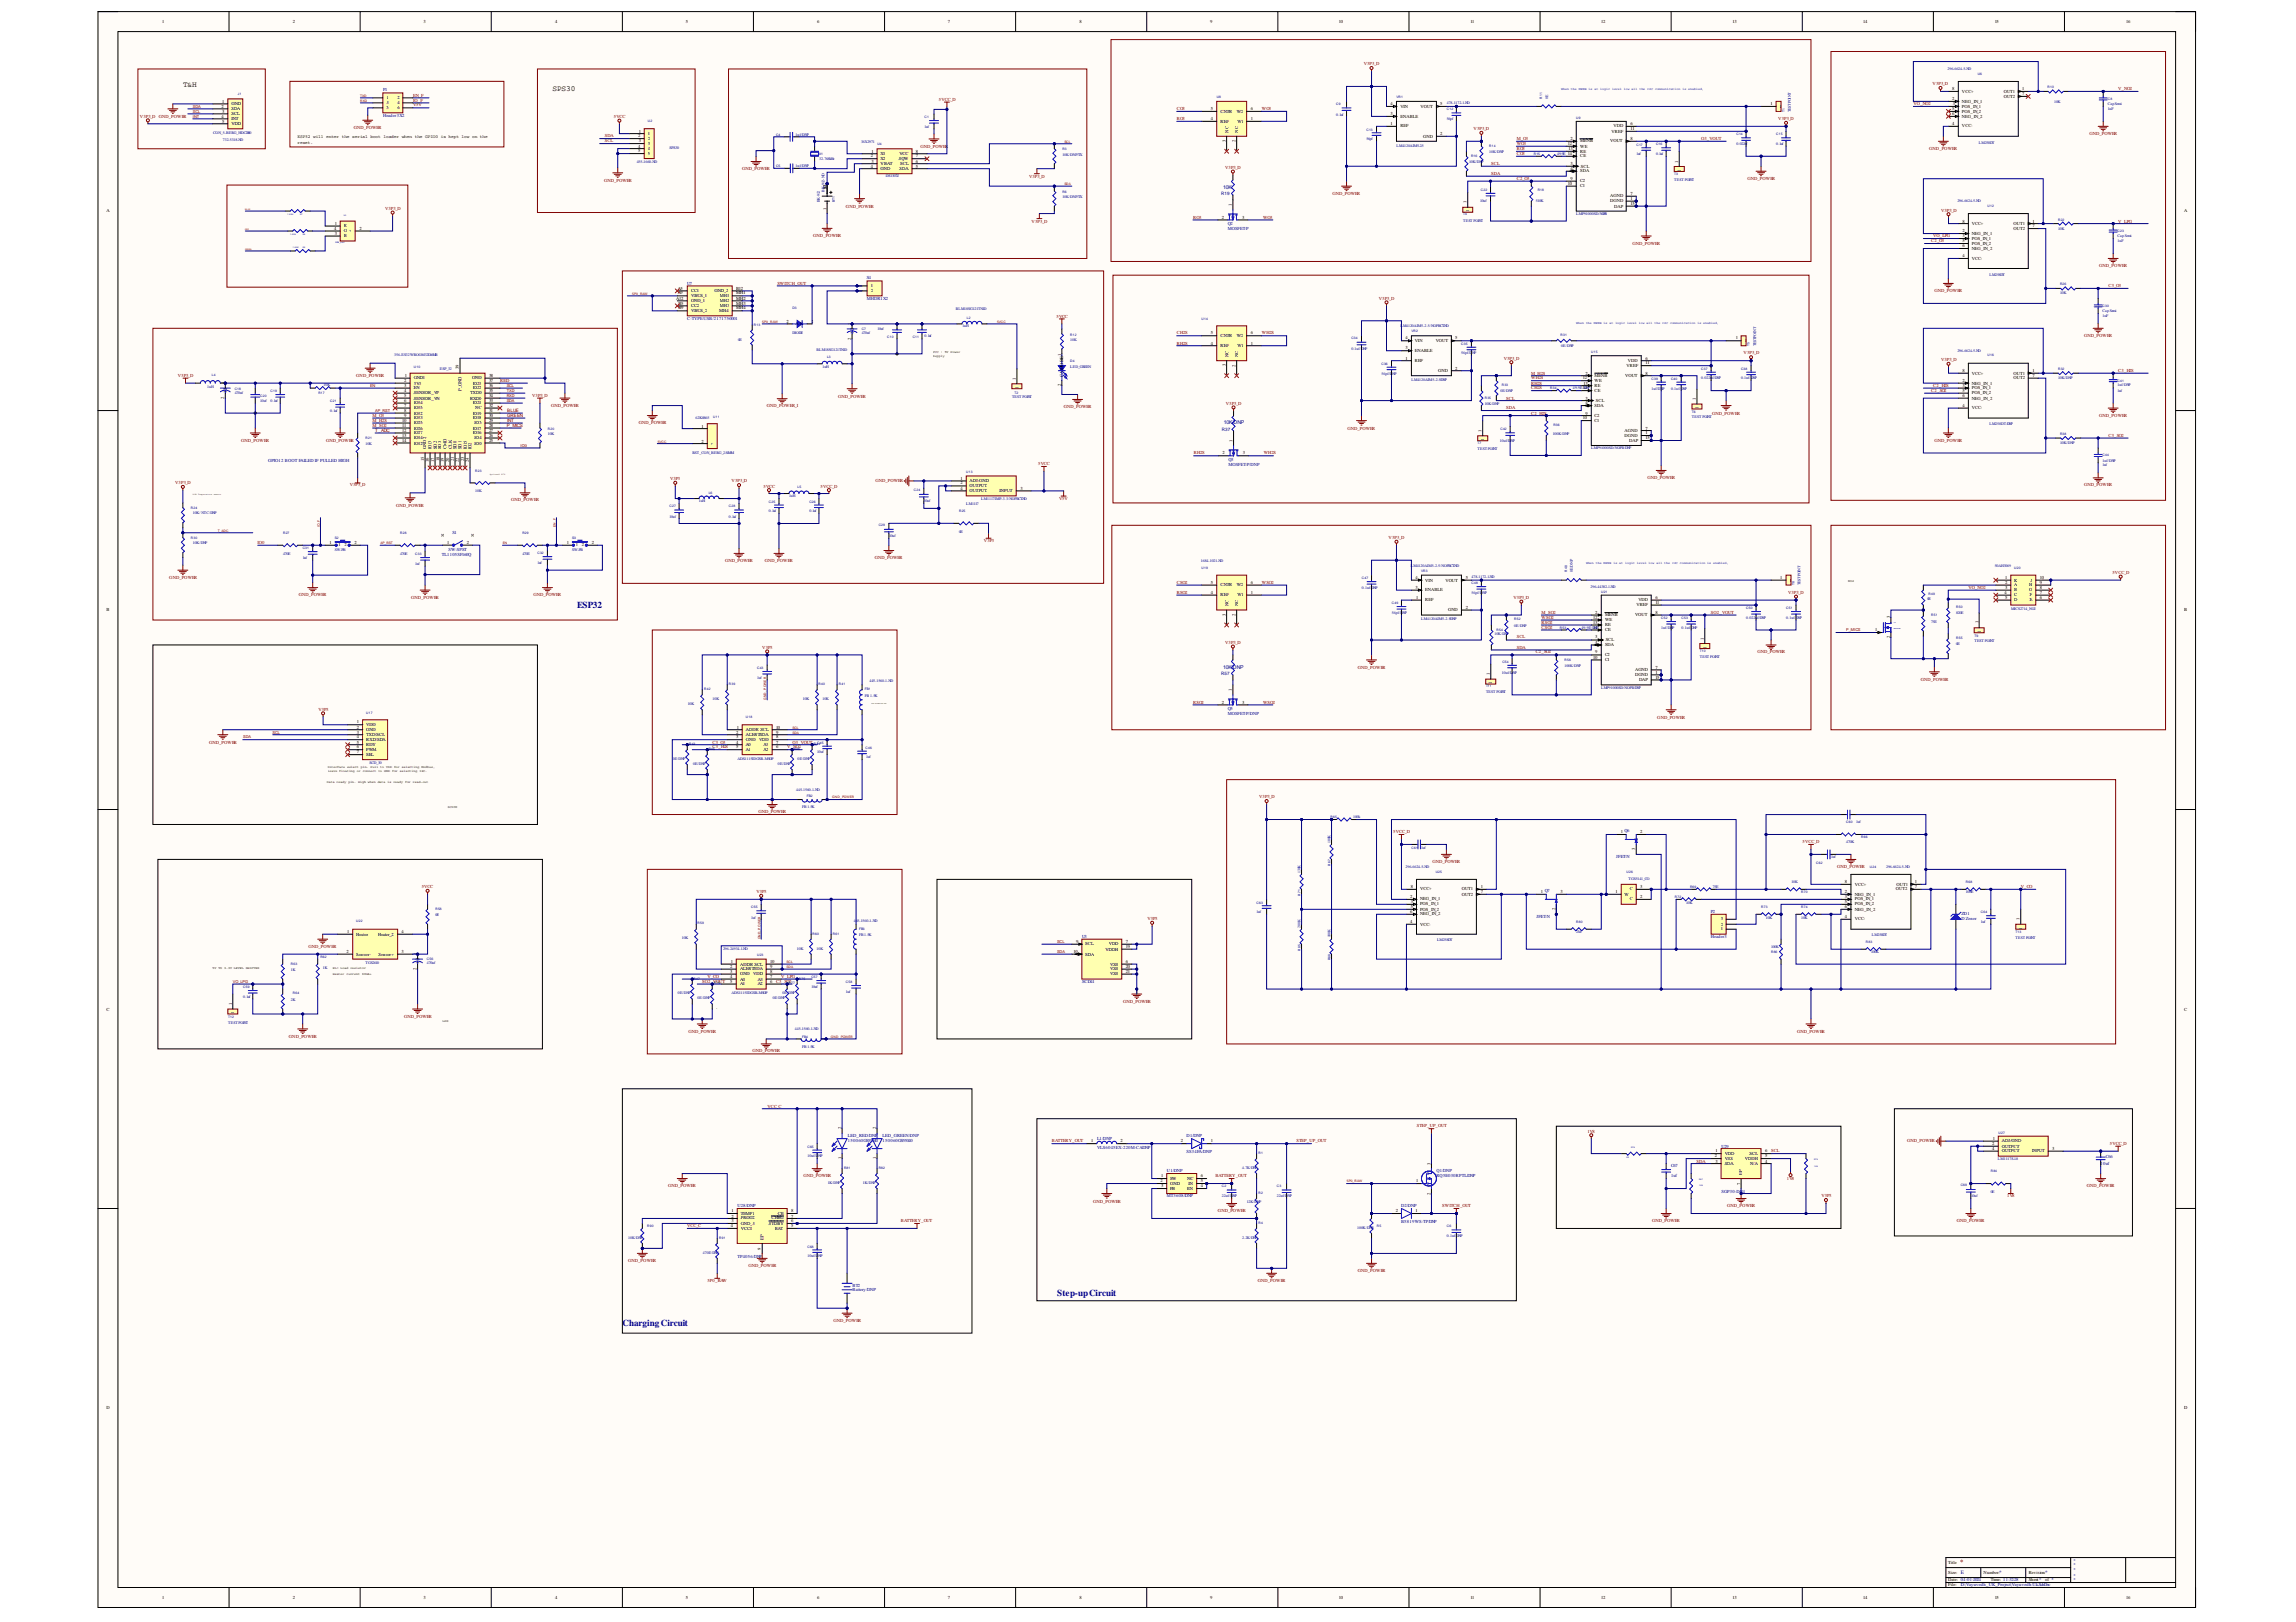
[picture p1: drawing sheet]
<svg xmlns="http://www.w3.org/2000/svg" width="297mm" height="210mm" viewBox="0 0 297 210" stroke-linecap="round" stroke-linejoin="round" font-family="sans-serif">
<defs><g id="words">
<g font-size="1.2" fill="#000080">
<text x="74.7" y="78.7">ESP32</text>
<text x="136.8" y="167.7">Step-upCircuit</text>
<text x="80.5" y="171.6">ChargingCircuit</text>
</g>
<g font-size="1">
<text x="23.7" y="11.2">T&amp;H</text>
<text x="71.5" y="11.8">SPS30</text>
</g>
<text font-size=".8" fill="#800000" x="253.6" y="202.4">*</text>
<g font-size=".7" fill="#000080">
<text x="158.3" y="24.4">10K</text>
<text x="158.3" y="54.9">10K/DNP</text>
<text x="158.3" y="86.5">10K/DNP</text>
<text x="253.7" y="203.7">E</text>
<text x="258.6" y="203.7">*</text>
<text x="264.6" y="203.7">*</text>
</g>
<g font-size=".6">
<text x="21" y="3">1</text>
<text x="37.9" y="3">2</text>
<text x="54.8" y="3">3</text>
<text x="71.8" y="3">4</text>
<text x="88.7" y="3">5</text>
<text x="105.7" y="3">6</text>
<text x="122.6" y="3">7</text>
<text x="139.6" y="3">8</text>
<text x="156.6" y="3">9</text>
<text x="173.2" y="3">10</text>
<text x="190.2" y="3">11</text>
<text x="207.1" y="3">12</text>
<text x="224.1" y="3">13</text>
<text x="241.1" y="3">14</text>
<text x="258.1" y="3">15</text>
<text x="275.1" y="3">16</text>
<text x="252.6" y="11.7">8</text>
<text x="253.8" y="12">VCC+</text>
<text x="259.2" y="12">OUT1</text>
<text x="261.6" y="11.7">1</text>
<text x="28.7" y="13.9">2</text>
<text x="28.7" y="15.2">4</text>
<text x="28.8" y="13.3">1</text>
<text x="28.8" y="14.6">3</text>
<text x="28.8" y="15.9">5</text>
<text x="29.9" y="13.6">GND</text>
<text x="29.9" y="14.3">SDA</text>
<text x="29.9" y="14.9">SCL</text>
<text x="29.9" y="15.5">INT</text>
<text x="29.9" y="16.2">VDD</text>
<text x="38.5" y="17.9">ESP32 will enter the serial boot loader when the GPIO0 is kept low on the</text>
<text x="50" y="12.8">1</text>
<text x="50" y="13.4">3</text>
<text x="50" y="14.1">5</text>
<text x="51.4" y="12.8">2</text>
<text x="51.4" y="13.4">4</text>
<text x="51.4" y="14.1">6</text>
<text x="82.6" y="17.7">2</text>
<text x="82.6" y="17.2">1</text>
<text x="83.8" y="17.5">1</text>
<text x="156.6" y="15.5">4</text>
<text x="156.6" y="14.3">5</text>
<text x="157.9" y="15.9">REF</text>
<text x="157.9" y="14.6">CNTR</text>
<text x="158.9" y="17.2" transform="rotate(-90 158.9 17.2)">NC</text>
<text x="160" y="14.6">W2</text>
<text x="160.1" y="15.9">W1</text>
<text x="160.2" y="17.2" transform="rotate(-90 160.2 17.2)">NC</text>
<text x="161.8" y="15.5">1</text>
<text x="161.8" y="14.3">6</text>
<text x="179.9" y="16.2">1</text>
<text x="179.9" y="14.9">3</text>
<text x="179.9" y="13.6">4</text>
<text x="181.2" y="16.5">REF</text>
<text x="181.2" y="15.2">ENABLE</text>
<text x="181.2" y="13.9">VIN</text>
<text x="183.8" y="13.9">VOUT</text>
<text x="184.1" y="17.8">GND</text>
<text x="186.3" y="17.5">2</text>
<text x="186.3" y="13.6">5</text>
<text x="208.5" y="17.2">VREF</text>
<text x="208.7" y="16.5">VDD</text>
<text x="210.9" y="16.8">11</text>
<text x="210.9" y="16.2">6</text>
<text x="229" y="13.6">1</text>
<text x="230.2" y="13.9">1</text>
<text x="252.6" y="16.2">4</text>
<text x="252.6" y="14.9">6</text>
<text x="252.6" y="14.3">5</text>
<text x="252.6" y="12.9">2</text>
<text x="252.6" y="13.6">3</text>
<text x="253.8" y="16.5">VCC-</text>
<text x="253.8" y="15.2">NEG_IN_2</text>
<text x="253.8" y="14.6">POS_IN_2</text>
<text x="253.8" y="13.9">POS_IN_1</text>
<text x="253.8" y="13.3">NEG_IN_1</text>
<text x="259.2" y="12.7">OUT2</text>
<text x="261.6" y="12.3">7</text>
<text x="38.5" y="18.6">reset.</text>
<text x="38.5" y="19.2">Otherwise, it will run the program in flash.</text>
<text x="82.6" y="19.1">4</text>
<text x="82.6" y="19.7">5</text>
<text x="82.6" y="18.4">3</text>
<text x="83.8" y="18.1">2</text>
<text x="83.8" y="18.8">3</text>
<text x="83.8" y="19.4">4</text>
<text x="83.8" y="20">5</text>
<text x="112.7" y="20.4">2</text>
<text x="112.7" y="21.7">4</text>
<text x="112.7" y="19.8">1</text>
<text x="112.7" y="21">3</text>
<text x="113.9" y="20">X1</text>
<text x="113.9" y="20.7">X2</text>
<text x="113.9" y="21.4">VBAT</text>
<text x="113.9" y="22">GND</text>
<text x="116.3" y="20.7">SQW</text>
<text x="116.4" y="22">SDA</text>
<text x="116.4" y="20">VCC</text>
<text x="116.5" y="21.4">SCL</text>
<text x="118.5" y="21.7">5</text>
<text x="118.5" y="21">6</text>
<text x="118.5" y="20.4">7</text>
<text x="118.5" y="19.8">8</text>
<text x="158.6" y="18.4" transform="rotate(-90 158.6 18.4)">3</text>
<text x="159.9" y="18.4" transform="rotate(-90 159.9 18.4)">2</text>
<text x="202.8" y="23.9">10</text>
<text x="202.8" y="20">14</text>
<text x="202.8" y="18.8">12</text>
<text x="202.9" y="19.4">13</text>
<text x="203.2" y="23.3">9</text>
<text x="203.2" y="22">4</text>
<text x="203.2" y="21.4">3</text>
<text x="203.2" y="18.2">2</text>
<text x="204.4" y="23.6">C2</text>
<text x="204.4" y="22.3">SDA</text>
<text x="204.4" y="20.4">CE</text>
<text x="204.4" y="19.8">RE</text>
<text x="204.4" y="19.1">WE</text>
<text x="204.4" y="18.4">MENB</text>
<text x="204.5" y="21.7">SCL</text>
<text x="208.3" y="18.4">VOUT</text>
<text x="210.9" y="18.2">8</text>
<text x="217.1" y="21" transform="rotate(-90 217.1 21)">1</text>
<text x="217.5" y="22.2" transform="rotate(-90 217.5 22.2)">1</text>
<text x="13.8" y="27.5">A</text>
<text x="43.2" y="29.7">4</text>
<text x="43.3" y="29.1">1</text>
<text x="44.5" y="29.4">R</text>
<text x="46.5" y="29.7">2</text>
<text x="106.9" y="27.1" transform="rotate(-90 106.9 27.1)">1</text>
<text x="106.9" y="24.5" transform="rotate(-90 106.9 24.5)">S2</text>
<text x="106.9" y="24.2" transform="rotate(-90 106.9 24.2)">1</text>
<text x="158.1" y="28.3">2</text>
<text x="159.4" y="26.6" transform="rotate(-90 159.4 26.6)">1</text>
<text x="160.7" y="28.3">3</text>
<text x="189.7" y="26.3" transform="rotate(-90 189.7 26.3)">1</text>
<text x="190.1" y="27.5" transform="rotate(-90 190.1 27.5)">1</text>
<text x="204.4" y="24.2">C1</text>
<text x="208.3" y="26.2">DGND</text>
<text x="208.3" y="25.5">AGND</text>
<text x="208.8" y="26.9">DAP</text>
<text x="210.9" y="26.5">15</text>
<text x="210.9" y="25.9">1</text>
<text x="210.9" y="25.3">7</text>
<text x="253.9" y="28.8">8</text>
<text x="255.1" y="29.1">VCC+</text>
<text x="260.5" y="29.7">OUT2</text>
<text x="260.5" y="29.1">OUT1</text>
<text x="263" y="29.4">7</text>
<text x="263" y="28.8">1</text>
<text x="282.6" y="27.5">A</text>
<text x="43.3" y="30.4">3</text>
<text x="44.5" y="30.1">G +</text>
<text x="44.5" y="30.7">B</text>
<text x="253.9" y="33.3">4</text>
<text x="253.9" y="32">6</text>
<text x="253.9" y="31.3">5</text>
<text x="253.9" y="30.7">3</text>
<text x="253.9" y="30.1">2</text>
<text x="255.1" y="33.6">VCC-</text>
<text x="255.1" y="32.4">NEG_IN_2</text>
<text x="255.1" y="31.7">POS_IN_2</text>
<text x="255.1" y="31">POS_IN_1</text>
<text x="255.1" y="30.4">NEG_IN_1</text>
<text x="87.5" y="38.8">A12</text>
<text x="87.7" y="37.5">A5</text>
<text x="87.7" y="38.1">A9</text>
<text x="87.8" y="39.5">B5</text>
<text x="87.8" y="40">B9</text>
<text x="89.4" y="37.8">CC1</text>
<text x="89.4" y="38.4">VBUS_1</text>
<text x="89.4" y="39.1">GND_1</text>
<text x="89.4" y="39.7">CC2</text>
<text x="89.4" y="40.4">VBUS_2</text>
<text x="92.4" y="37.8">GND_2</text>
<text x="93" y="40.4">MH4</text>
<text x="93.1" y="38.4">MH1</text>
<text x="93.1" y="39.1">MH2</text>
<text x="93.1" y="39.7">MH3</text>
<text x="95.2" y="37.5">B12</text>
<text x="95.2" y="38.1">MH1</text>
<text x="95.2" y="38.8">MH2</text>
<text x="95.2" y="39.5">MH3</text>
<text x="95.2" y="40">MH4</text>
<text x="101.8" y="41.7">2</text>
<text x="105" y="41.7">1</text>
<text x="112.7" y="37.2">1</text>
<text x="112.7" y="37.8">2</text>
<text x="59.4" y="47.7" transform="rotate(-90 59.4 47.7)">39</text>
<text x="102.9" y="42.1">A K</text>
<text x="110.1" y="44" transform="rotate(-90 110.1 44)">2</text>
<text x="110.1" y="42.1" transform="rotate(-90 110.1 42.1)">1</text>
<text x="110.5" y="43.3" transform="rotate(-90 110.5 43.3)">1</text>
<text x="110.5" y="42.7" transform="rotate(-90 110.5 42.7)">2</text>
<text x="137.3" y="46.1" transform="rotate(-90 137.3 46.1)">1</text>
<text x="156.6" y="44.6">4</text>
<text x="156.6" y="43.3">5</text>
<text x="157.9" y="44.9">REF</text>
<text x="157.9" y="43.6">CNTR</text>
<text x="158.6" y="47.4" transform="rotate(-90 158.6 47.4)">3</text>
<text x="158.9" y="46.2" transform="rotate(-90 158.9 46.2)">NC</text>
<text x="159.9" y="47.5" transform="rotate(-90 159.9 47.5)">2</text>
<text x="160" y="43.6">W2</text>
<text x="160.1" y="44.9">W1</text>
<text x="160.2" y="46.2" transform="rotate(-90 160.2 46.2)">NC</text>
<text x="161.8" y="44.6">1</text>
<text x="161.8" y="43.3">6</text>
<text x="181.8" y="46.6">1</text>
<text x="181.8" y="45.2">3</text>
<text x="181.8" y="43.9">4</text>
<text x="183" y="46.8">REF</text>
<text x="183" y="45.5">ENABLE</text>
<text x="183" y="44.3">VIN</text>
<text x="185.7" y="44.3">VOUT</text>
<text x="188.3" y="47.8">2</text>
<text x="188.3" y="43.9">5</text>
<text x="210.4" y="47.5">VREF</text>
<text x="210.6" y="46.8">VDD</text>
<text x="212.9" y="47.1">11</text>
<text x="212.9" y="46.6">6</text>
<text x="224.6" y="43.9">1</text>
<text x="225.7" y="44.3">1</text>
<text x="29" y="51.6" transform="rotate(-90 29 51.6)">2</text>
<text x="29" y="49.7" transform="rotate(-90 29 49.7)">1</text>
<text x="29.3" y="50.9" transform="rotate(-90 29.3 50.9)">1</text>
<text x="29.3" y="50.4" transform="rotate(-90 29.3 50.4)">2</text>
<text x="52.3" y="49.4">2</text>
<text x="52.3" y="50.1">3</text>
<text x="52.3" y="50.7">4</text>
<text x="52.3" y="51.4">5</text>
<text x="52.3" y="52">6</text>
<text x="52.3" y="52.6">7</text>
<text x="52.3" y="53.3">8</text>
<text x="52.3" y="53.9">9</text>
<text x="52.4" y="48.7">1</text>
<text x="53.5" y="49.1">GND1</text>
<text x="53.5" y="49.8">3V3</text>
<text x="53.5" y="50.4">EN</text>
<text x="53.5" y="51">SENSOR_VP</text>
<text x="53.5" y="51.7">SENSOR_VN</text>
<text x="53.5" y="52.3">IO34</text>
<text x="53.5" y="53">IO35</text>
<text x="53.5" y="53.6">IO32</text>
<text x="59.7" y="50.6" transform="rotate(-90 59.7 50.6)">P_GND</text>
<text x="60.8" y="51.7">RXD0</text>
<text x="60.8" y="51">TXD0</text>
<text x="61.1" y="49.1">GND</text>
<text x="61.2" y="53.6">IO19</text>
<text x="61.2" y="52.3">IO21</text>
<text x="61.2" y="50.4">IO22</text>
<text x="61.2" y="49.8">IO23</text>
<text x="61.5" y="53">NC</text>
<text x="63.3" y="53.9">30</text>
<text x="63.3" y="53.3">31</text>
<text x="63.3" y="52.6">32</text>
<text x="63.3" y="52">33</text>
<text x="63.3" y="51.4">34</text>
<text x="63.3" y="50.7">35</text>
<text x="63.3" y="50.1">36</text>
<text x="63.3" y="49.4">37</text>
<text x="63.3" y="48.7">38</text>
<text x="131.4" y="49.2" transform="rotate(-90 131.4 49.2)">1</text>
<text x="131.8" y="50.4" transform="rotate(-90 131.8 50.4)">1</text>
<text x="137.3" y="50" transform="rotate(-90 137.3 50)">2</text>
<text x="137.5" y="48.8" transform="rotate(-90 137.5 48.8)">CATHAODE</text>
<text x="186.1" y="48.2">GND</text>
<text x="204.8" y="50.4">14</text>
<text x="204.8" y="49.1">12</text>
<text x="204.9" y="49.8">13</text>
<text x="205.1" y="53.6">9</text>
<text x="205.1" y="52.3">4</text>
<text x="205.1" y="51.7">3</text>
<text x="205.1" y="48.5">2</text>
<text x="206.3" y="53.9">C2</text>
<text x="206.3" y="52.6">SDA</text>
<text x="206.3" y="50.7">CE</text>
<text x="206.3" y="50.1">RE</text>
<text x="206.3" y="49.4">WE</text>
<text x="206.3" y="48.7">MENB</text>
<text x="206.5" y="52">SCL</text>
<text x="210.3" y="48.7">VOUT</text>
<text x="212.9" y="48.5">8</text>
<text x="219.4" y="51.8" transform="rotate(-90 219.4 51.8)">1</text>
<text x="219.7" y="53" transform="rotate(-90 219.7 53)">1</text>
<text x="253.9" y="52.6">4</text>
<text x="253.9" y="51.4">6</text>
<text x="253.9" y="50.7">5</text>
<text x="253.9" y="50.1">3</text>
<text x="253.9" y="49.4">2</text>
<text x="253.9" y="48.2">8</text>
<text x="255.1" y="53">VCC-</text>
<text x="255.1" y="51.7">NEG_IN_2</text>
<text x="255.1" y="51">POS_IN_2</text>
<text x="255.1" y="50.4">POS_IN_1</text>
<text x="255.1" y="49.8">NEG_IN_1</text>
<text x="255.1" y="48.5">VCC+</text>
<text x="260.5" y="49.1">OUT2</text>
<text x="260.5" y="48.5">OUT1</text>
<text x="263" y="48.7">7</text>
<text x="263" y="48.2">1</text>
<text x="52" y="54.6">10</text>
<text x="52" y="55.3">11</text>
<text x="52" y="55.8">12</text>
<text x="52" y="56.5">13</text>
<text x="52" y="57.2">14</text>
<text x="53.5" y="54.2">IO33</text>
<text x="53.5" y="54.9">IO25</text>
<text x="53.5" y="55.6">IO26</text>
<text x="53.5" y="56.2">IO27</text>
<text x="53.5" y="56.9">IO14</text>
<text x="53.5" y="57.5">IO12</text>
<text x="54.9" y="59.6" transform="rotate(-90 54.9 59.6)">15</text>
<text x="55.1" y="58.1" transform="rotate(-90 55.1 58.1)">GND2</text>
<text x="55.5" y="59.7" transform="rotate(-90 55.5 59.7)">16</text>
<text x="55.8" y="58.1" transform="rotate(-90 55.8 58.1)">IO13</text>
<text x="56.2" y="59.7" transform="rotate(-90 56.2 59.7)">17</text>
<text x="56.5" y="58.1" transform="rotate(-90 56.5 58.1)">SD2</text>
<text x="56.8" y="59.6" transform="rotate(-90 56.8 59.6)">18</text>
<text x="57.1" y="58.1" transform="rotate(-90 57.1 58.1)">SD3</text>
<text x="57.4" y="59.7" transform="rotate(-90 57.4 59.7)">19</text>
<text x="57.8" y="58.1" transform="rotate(-90 57.8 58.1)">CMD</text>
<text x="58.1" y="59.7" transform="rotate(-90 58.1 59.7)">20</text>
<text x="58.4" y="58.1" transform="rotate(-90 58.4 58.1)">CLK</text>
<text x="58.7" y="59.6" transform="rotate(-90 58.7 59.6)">21</text>
<text x="59" y="58.1" transform="rotate(-90 59 58.1)">SD0</text>
<text x="59.4" y="59.7" transform="rotate(-90 59.4 59.7)">22</text>
<text x="59.7" y="58.1" transform="rotate(-90 59.7 58.1)">SD1</text>
<text x="60.1" y="59.6" transform="rotate(-90 60.1 59.6)">23</text>
<text x="60.4" y="58.1" transform="rotate(-90 60.4 58.1)">IO15</text>
<text x="60.6" y="59.7" transform="rotate(-90 60.6 59.7)">24</text>
<text x="61" y="58.1" transform="rotate(-90 61 58.1)">IO2</text>
<text x="61.2" y="56.2">IO16</text>
<text x="61.2" y="55.6">IO17</text>
<text x="61.2" y="54.2">IO18</text>
<text x="61.4" y="57.5">IO0</text>
<text x="61.4" y="56.9">IO4</text>
<text x="61.4" y="54.9">IO5</text>
<text x="63.3" y="57.2">25</text>
<text x="63.3" y="56.5">26</text>
<text x="63.3" y="55.8">27</text>
<text x="63.3" y="55.3">28</text>
<text x="63.3" y="54.6">29</text>
<text x="90.8" y="55.3">1</text>
<text x="90.8" y="57.3">2</text>
<text x="91.9" y="57.5">+</text>
<text x="158.2" y="58.8">2</text>
<text x="159.4" y="57.2" transform="rotate(-90 159.4 57.2)">1</text>
<text x="160.8" y="58.8">3</text>
<text x="191.7" y="55.8" transform="rotate(-90 191.7 55.8)">1</text>
<text x="192" y="57" transform="rotate(-90 192 57)">1</text>
<text x="204.8" y="54.2">10</text>
<text x="206.3" y="54.6">C1</text>
<text x="210.2" y="56.5">DGND</text>
<text x="210.2" y="55.8">AGND</text>
<text x="210.8" y="57.2">DAP</text>
<text x="212.9" y="56.9">15</text>
<text x="212.9" y="56.2">1</text>
<text x="212.9" y="55.6">7</text>
<text x="124.2" y="62.1">1</text>
<text x="124.2" y="62.7">2</text>
<text x="124.2" y="63.4">4</text>
<text x="125.4" y="62.4">ADJ/GND</text>
<text x="125.4" y="63">OUTPUT</text>
<text x="125.4" y="63.7">OUTPUT</text>
<text x="129.3" y="63.7">INPUT</text>
<text x="132" y="63.4">3</text>
<text x="42.6" y="70.4">1</text>
<text x="43.8" y="70.7">1</text>
<text x="44.6" y="70.7">2</text>
<text x="45.8" y="70.4">2</text>
<text x="57.9" y="70.4">1</text>
<text x="60.4" y="70.4">2</text>
<text x="73.3" y="70.4">1</text>
<text x="74.5" y="70.7">1</text>
<text x="75.3" y="70.7">2</text>
<text x="76.5" y="70.4">2</text>
<text x="156.6" y="76.9">4</text>
<text x="156.6" y="75.5">5</text>
<text x="157.9" y="77.1">REF</text>
<text x="157.9" y="75.9">CNTR</text>
<text x="160" y="75.9">W2</text>
<text x="160.1" y="77.1">W1</text>
<text x="161.8" y="76.9">1</text>
<text x="161.8" y="75.5">6</text>
<text x="183.1" y="76.2">3</text>
<text x="183.1" y="74.9">4</text>
<text x="183.2" y="77.5">1</text>
<text x="184.4" y="77.8">REF</text>
<text x="184.4" y="76.5">ENABLE</text>
<text x="184.4" y="75.3">VIN</text>
<text x="187" y="75.3">VOUT</text>
<text x="189.6" y="74.9">5</text>
<text x="212" y="77.8">VDD</text>
<text x="214.2" y="77.5">6</text>
<text x="230.3" y="74.9">1</text>
<text x="231.5" y="75.3">1</text>
<text x="259.3" y="76.9">4</text>
<text x="259.4" y="74.9">1</text>
<text x="259.4" y="75.5">2</text>
<text x="259.4" y="76.2">3</text>
<text x="259.4" y="77.5">5</text>
<text x="260.6" y="75.3">K</text>
<text x="260.6" y="75.9">A</text>
<text x="260.6" y="76.5">B</text>
<text x="260.6" y="77.1">C</text>
<text x="260.6" y="77.8">D</text>
<text x="262.5" y="76.5">G</text>
<text x="262.5" y="75.9">H</text>
<text x="262.6" y="77.8">E</text>
<text x="262.6" y="77.1">F</text>
<text x="262.7" y="75.3">J</text>
<text x="263.9" y="77.5">6</text>
<text x="263.9" y="76.9">7</text>
<text x="263.9" y="76.2">8</text>
<text x="263.9" y="75.5">9</text>
<text x="263.9" y="74.9">10</text>
<text x="13.8" y="79.1">B</text>
<text x="158.6" y="79.7" transform="rotate(-90 158.6 79.7)">3</text>
<text x="158.9" y="78.5" transform="rotate(-90 158.9 78.5)">NC</text>
<text x="159.9" y="79.8" transform="rotate(-90 159.9 79.8)">2</text>
<text x="160.2" y="78.5" transform="rotate(-90 160.2 78.5)">NC</text>
<text x="187.3" y="79.1">GND</text>
<text x="189.6" y="78.8">2</text>
<text x="206.1" y="81.4">14</text>
<text x="206.1" y="80.8">13</text>
<text x="206.1" y="80.1">12</text>
<text x="206.4" y="83.3">4</text>
<text x="206.4" y="82.6">3</text>
<text x="206.4" y="79.4">2</text>
<text x="207.6" y="83.6">SDA</text>
<text x="207.6" y="81.7">CE</text>
<text x="207.6" y="81">RE</text>
<text x="207.6" y="80.4">WE</text>
<text x="207.6" y="79.8">MENB</text>
<text x="207.7" y="83">SCL</text>
<text x="211.5" y="79.8">VOUT</text>
<text x="211.7" y="78.5">VREF</text>
<text x="214.2" y="79.4">8</text>
<text x="214.2" y="78.1">11</text>
<text x="220.4" y="82.8" transform="rotate(-90 220.4 82.8)">1</text>
<text x="220.8" y="84" transform="rotate(-90 220.8 84)">1</text>
<text x="242.6" y="81.7">1</text>
<text x="244.5" y="82.6" transform="rotate(-90 244.5 82.6)">2</text>
<text x="244.5" y="80" transform="rotate(-90 244.5 80)">3</text>
<text x="255.9" y="80.7" transform="rotate(-90 255.9 80.7)">1</text>
<text x="256.3" y="81.9" transform="rotate(-90 256.3 81.9)">1</text>
<text x="282.6" y="79.1">B</text>
<text x="159.4" y="89.4" transform="rotate(-90 159.4 89.4)">1</text>
<text x="192.8" y="87.4" transform="rotate(-90 192.8 87.4)">1</text>
<text x="193" y="88.5" transform="rotate(-90 193 88.5)">1</text>
<text x="206.1" y="85.2">10</text>
<text x="206.4" y="84.6">9</text>
<text x="207.6" y="85.6">C1</text>
<text x="207.6" y="84.9">C2</text>
<text x="211.5" y="87.5">DGND</text>
<text x="211.5" y="86.8">AGND</text>
<text x="212" y="88.1">DAP</text>
<text x="214.2" y="87.9">15</text>
<text x="214.2" y="87.2">1</text>
<text x="214.2" y="86.5">7</text>
<text x="46.2" y="93.6">1</text>
<text x="46.2" y="94.3">2</text>
<text x="46.2" y="95">3</text>
<text x="46.2" y="95.6">4</text>
<text x="47.4" y="93.9">VDD</text>
<text x="47.4" y="94.6">GND</text>
<text x="47.4" y="95.2">TXD/SCL</text>
<text x="47.4" y="95.9">RXD/SDA</text>
<text x="95.2" y="95">2</text>
<text x="95.2" y="95.6">3</text>
<text x="95.3" y="94.3">1</text>
<text x="96.5" y="94.6">ADDR SCL</text>
<text x="96.5" y="95.2">ALERTSDA</text>
<text x="96.5" y="95.9">GND</text>
<text x="98.2" y="95.9">VDD</text>
<text x="100.4" y="95.6">8</text>
<text x="100.4" y="95">9</text>
<text x="100.4" y="94.3">10</text>
<text x="158.1" y="91.1">2</text>
<text x="160.7" y="91.1">3</text>
<text x="46.2" y="96.2">5</text>
<text x="46.2" y="96.8">6</text>
<text x="46.2" y="97.5">7</text>
<text x="47.4" y="96.6">RDY</text>
<text x="47.4" y="97.2">PWM</text>
<text x="47.4" y="97.8">SEL</text>
<text x="95.2" y="96.2">4</text>
<text x="95.2" y="96.8">5</text>
<text x="96.5" y="96.6">A0</text>
<text x="96.5" y="97.2">A1</text>
<text x="98.8" y="97.2">A2</text>
<text x="98.8" y="96.6">A3</text>
<text x="100.4" y="96.8">6</text>
<text x="100.4" y="96.2">7</text>
<text x="209.7" y="107.8">1</text>
<text x="212.2" y="107.8">2</text>
<text x="211.5" y="110" transform="rotate(-90 211.5 110)">3</text>
<text x="211.9" y="108.8" transform="rotate(-90 211.9 108.8)">G</text>
<text x="182.4" y="119.5">4</text>
<text x="182.4" y="118.2">6</text>
<text x="182.4" y="116.2">2</text>
<text x="182.5" y="117.5">5</text>
<text x="182.5" y="116.8">3</text>
<text x="182.5" y="114.9">8</text>
<text x="183.7" y="119.8">VCC-</text>
<text x="183.7" y="118.4">NEG_IN_2</text>
<text x="183.7" y="117.9">POS_IN_2</text>
<text x="183.7" y="117.2">POS_IN_1</text>
<text x="183.7" y="116.5">NEG_IN_1</text>
<text x="183.7" y="115.2">VCC+</text>
<text x="189.1" y="115.9">OUT2</text>
<text x="189.1" y="115.2">OUT1</text>
<text x="191.6" y="115.6">7</text>
<text x="191.6" y="114.9">1</text>
<text x="199.4" y="115.6">1</text>
<text x="201.2" y="117.8" transform="rotate(-90 201.2 117.8)">2</text>
<text x="201.9" y="115.6">3</text>
<text x="209" y="115.6">1</text>
<text x="210.2" y="115.9">W</text>
<text x="210.9" y="116.5">C</text>
<text x="210.9" y="115.2">C</text>
<text x="212.2" y="116.2">2</text>
<text x="212.2" y="114.9">3</text>
<text x="222.6" y="119.8">2</text>
<text x="222.6" y="119.1">3</text>
<text x="238.7" y="118.8">4</text>
<text x="238.7" y="117.5">6</text>
<text x="238.7" y="116.8">5</text>
<text x="238.7" y="116.2">3</text>
<text x="238.7" y="115.6">2</text>
<text x="238.7" y="114.3">8</text>
<text x="240" y="119.1">VCC-</text>
<text x="240" y="117.9">NEG_IN_2</text>
<text x="240" y="117.2">POS_IN_2</text>
<text x="240" y="116.5">POS_IN_1</text>
<text x="240" y="115.9">NEG_IN_1</text>
<text x="240" y="114.6">VCC+</text>
<text x="245.3" y="115.2">OUT2</text>
<text x="245.4" y="114.6">OUT1</text>
<text x="247.7" y="114.9">7</text>
<text x="247.7" y="114.3">1</text>
<text x="261.3" y="119.1" transform="rotate(-90 261.3 119.1)">1</text>
<text x="44.8" y="123.3">2</text>
<text x="44.9" y="120.7">1</text>
<text x="46.1" y="121.1">Heater</text>
<text x="46.1" y="123.7">Sensor-</text>
<text x="48.9" y="121.1">Heater_2</text>
<text x="49" y="123.7">Sensor+</text>
<text x="51.9" y="123.3">3</text>
<text x="51.9" y="120.7">4</text>
<text x="53.9" y="125.5" transform="rotate(-90 53.9 125.5)">2</text>
<text x="53.9" y="123.6" transform="rotate(-90 53.9 123.6)">1</text>
<text x="54.2" y="124.8" transform="rotate(-90 54.2 124.8)">1</text>
<text x="54.2" y="124.3" transform="rotate(-90 54.2 124.3)">2</text>
<text x="94.5" y="125.3">2</text>
<text x="94.5" y="125.9">3</text>
<text x="94.6" y="124.6">1</text>
<text x="95.7" y="124.9">ADDR SCL</text>
<text x="95.7" y="125.5">ALERTSDA</text>
<text x="99.6" y="125.9">8</text>
<text x="99.6" y="125.3">9</text>
<text x="99.6" y="124.6">10</text>
<text x="138.9" y="123.3">10</text>
<text x="139.2" y="122">9</text>
<text x="140.4" y="122.3">SCL</text>
<text x="140.4" y="123.7">SDA</text>
<text x="143" y="123">VDDH</text>
<text x="143.4" y="122.3">VDD</text>
<text x="143.6" y="125.5">VSS</text>
<text x="143.6" y="124.9">VSS</text>
<text x="145.6" y="122">7</text>
<text x="145.6" y="125.9">21</text>
<text x="145.6" y="122.7">19</text>
<text x="145.6" y="125.3">20</text>
<text x="145.6" y="124.6">6</text>
<text x="222.6" y="120.4">1</text>
<text x="261.6" y="120.3" transform="rotate(-90 261.6 120.3)">1</text>
<text x="13.8" y="130.8">C</text>
<text x="30" y="130" transform="rotate(-90 30 130)">1</text>
<text x="30.3" y="131.3" transform="rotate(-90 30.3 131.3)">1</text>
<text x="94.5" y="126.6">4</text>
<text x="94.5" y="127.2">5</text>
<text x="95.7" y="126.2">GND</text>
<text x="95.7" y="126.9">A0</text>
<text x="95.7" y="127.5">A1</text>
<text x="97.4" y="126.2">VDD</text>
<text x="98" y="127.5">A2</text>
<text x="98" y="126.9">A3</text>
<text x="99.6" y="127.2">6</text>
<text x="99.6" y="126.6">7</text>
<text x="143.6" y="126.2">VSS</text>
<text x="282.6" y="130.8">C</text>
<text x="108.9" y="146.2" transform="rotate(-90 108.9 146.2)">2</text>
<text x="113.3" y="146.2" transform="rotate(-90 113.3 146.2)">2</text>
<text x="141.2" y="147.8">1</text>
<text x="145" y="147.8">2</text>
<text x="152.8" y="147.8">2</text>
<text x="156.6" y="147.8">1</text>
<text x="221.9" y="149.8">2</text>
<text x="221.9" y="149.1">1</text>
<text x="223.1" y="149.4">VDD</text>
<text x="226.3" y="149.4">SCL</text>
<text x="228.4" y="149.1">6</text>
<text x="228.4" y="149.8">5</text>
<text x="257.7" y="148.2">2</text>
<text x="257.7" y="148.8">4</text>
<text x="257.8" y="147.5">1</text>
<text x="259" y="147.8">ADJ/GND</text>
<text x="259" y="148.5">OUTPUT</text>
<text x="259" y="149.1">OUTPUT</text>
<text x="262.9" y="149.1">INPUT</text>
<text x="265.5" y="148.8">3</text>
<text x="108.9" y="150" transform="rotate(-90 108.9 150)">1</text>
<text x="113.3" y="150" transform="rotate(-90 113.3 150)">1</text>
<text x="150.1" y="153">2</text>
<text x="150.2" y="152.3">1</text>
<text x="150.2" y="153.7">3</text>
<text x="151.4" y="152.7">SW</text>
<text x="151.4" y="153.3">GND</text>
<text x="151.4" y="154">FB</text>
<text x="153.6" y="152.7">NC</text>
<text x="153.6" y="154">EN</text>
<text x="153.8" y="153.3">IN</text>
<text x="155.4" y="152.3">6</text>
<text x="155.4" y="153">5</text>
<text x="155.4" y="153.7">4</text>
<text x="183.2" y="153">1</text>
<text x="185.1" y="154.6" transform="rotate(-90 185.1 154.6)">2</text>
<text x="185.1" y="150.7" transform="rotate(-90 185.1 150.7)">3</text>
<text x="221.9" y="150.5">3</text>
<text x="223.1" y="150.1">VSS</text>
<text x="223.1" y="150.7">SDA</text>
<text x="225.2" y="153.3" transform="rotate(-90 225.2 153.3)">7</text>
<text x="225.4" y="152.1" transform="rotate(-90 225.4 152.1)">EP</text>
<text x="225.7" y="150.1">VDDH</text>
<text x="226.4" y="150.7">N/A</text>
<text x="228.4" y="150.5">4</text>
<text x="94.6" y="158.8">4</text>
<text x="94.6" y="156.9">1</text>
<text x="94.6" y="157.6">2</text>
<text x="94.6" y="158.2">3</text>
<text x="95.8" y="157.2">TEMP1</text>
<text x="95.8" y="157.8">PROG2</text>
<text x="95.8" y="158.5">GND_3</text>
<text x="95.8" y="159.2">VCC4</text>
<text x="98.5" y="161.7" transform="rotate(-90 98.5 161.7)">9</text>
<text x="98.8" y="160.4" transform="rotate(-90 98.8 160.4)">EP</text>
<text x="99.5" y="158.5">STDBY</text>
<text x="99.8" y="157.8">CHRG</text>
<text x="100.2" y="159.2">BAT</text>
<text x="100.7" y="157.2">CE</text>
<text x="102.3" y="156.9">8</text>
<text x="102.3" y="157.6">7</text>
<text x="102.3" y="158.2">6</text>
<text x="102.3" y="158.8">5</text>
<text x="180.6" y="156.9">2</text>
<text x="183.1" y="156.9">1</text>
<text x="13.8" y="182.4">D</text>
<text x="282.6" y="182.4">D</text>
<text x="252.1" y="202.3">Title</text>
<text x="252.1" y="203.7">Size:</text>
<text x="256.6" y="203.7">Number:</text>
<text x="262.5" y="203.7">Revision:</text>
<text x="21" y="206.9">1</text>
<text x="37.9" y="206.9">2</text>
<text x="54.8" y="206.9">3</text>
<text x="71.8" y="206.9">4</text>
<text x="88.7" y="206.9">5</text>
<text x="105.7" y="206.9">6</text>
<text x="122.6" y="206.9">7</text>
<text x="139.6" y="206.9">8</text>
<text x="156.6" y="206.9">9</text>
<text x="173.2" y="206.9">10</text>
<text x="190.2" y="206.9">11</text>
<text x="207.1" y="206.9">12</text>
<text x="224.1" y="206.9">13</text>
<text x="241.1" y="206.9">14</text>
<text x="252.1" y="204.6">Date: 04-01-2024</text>
<text x="252.1" y="205.3">File:</text>
<text x="257.5" y="204.6">Time: 11:32:28</text>
<text x="258.1" y="206.9">15</text>
<text x="262.5" y="204.6">Sheet*</text>
<text x="264.6" y="204.6">of *</text>
<text x="275.1" y="206.9">16</text>
</g>
<g font-size=".6" fill="#000080">
<text x="49.6" y="11.8">P1</text>
<text x="49.6" y="15.1">Header3X2</text>
<text x="158" y="25.3">R19</text>
<text x="158.8" y="29.1">Q2</text>
<text x="158.8" y="29.8">MOSFET-P</text>
<text x="88.9" y="36.8">U7</text>
<text x="88.9" y="41.4">C-TYPEUSB/217175-0001</text>
<text x="112.2" y="36.2">S4</text>
<text x="112.2" y="38.8">MHDR1X2</text>
<text x="34.7" y="59.7">GPIO12 BOOT FAILED IF PULLED HIGH</text>
<text x="158.1" y="55.8">R37</text>
<text x="158.9" y="59.6">Q3</text>
<text x="158.9" y="60.3">MOSFET-P/DNP</text>
<text x="57.2" y="71.9">TL1105SF160Q</text>
<text x="58" y="71.3">SW-SPST</text>
<text x="58.5" y="69.1">S1</text>
<text x="158" y="87.4">R57</text>
<text x="158.8" y="91.9">Q5</text>
<text x="158.8" y="92.5">MOSFET-P/DNP</text>
<text x="210.2" y="107.6">Q6</text>
<text x="209.1" y="111.1">JFET-N</text>
<text x="198.8" y="118.8">JFET-N</text>
<text x="199.9" y="115.4">Q7</text>
<text x="221.3" y="118.2">P2</text>
<text x="253.7" y="118.4">ZD1</text>
<text x="253.7" y="119.1">D Zener</text>
<text x="140" y="121.4">U3</text>
<text x="221.3" y="121.4">Header3</text>
<text x="140" y="127.2">SCD41</text>
<text x="109.7" y="147.2">LED_RED/DNP</text>
<text x="109.7" y="147.8">150060GS55040</text>
<text x="114.2" y="147.2">LED_GREEN/DNP</text>
<text x="114.2" y="147.8">150060GS55040</text>
<text x="141.9" y="147.5">L1/DNP</text>
<text x="141.9" y="148.7">VLS6045EX-220M-CA/DNP</text>
<text x="153.5" y="147.2">D1/DNP</text>
<text x="153.5" y="149.2">SS34FA/DNP</text>
<text x="222.7" y="148.5">U29</text>
<text x="272.4" y="149.9">C66</text>
<text x="151" y="151.7">U1/DNP</text>
<text x="151" y="154.9">MT3608/DNP</text>
<text x="185.8" y="151.6">Q1/DNP</text>
<text x="185.8" y="152.3">RQ5E030RPTL/DNP</text>
<text x="216.2" y="151.1">C67</text>
<text x="216.2" y="152.3">1uf</text>
<text x="222.7" y="154.4">SGP30-D-R4</text>
<text x="271.8" y="150.7">10uf</text>
<text x="95.4" y="156.2">U28/DNP</text>
<text x="181.3" y="156.2">D2/DNP</text>
<text x="181.3" y="158.2">B5819WS-TP/DNP</text>
<text x="95.4" y="162.8">TP4056/DNP</text>
<text x="110.3" y="166.5">BT2</text>
<text x="110.3" y="167.1">Battery/DNP</text>
<text x="268.2" y="202.1">*</text>
<text x="268.2" y="202.7">*</text>
<text x="268.2" y="203.3">*</text>
<text x="253.7" y="205.3">D:\Vayuvedh_UK_Project\Vayuvedh U.k.SchDoc</text>
<text x="268.2" y="204">*</text>
<text x="268.2" y="204.6">*</text>
</g>
<g font-size=".6" fill="#800000">
<text x="176.4" y="8.5">V3P3_D</text>
<text x="250" y="11">V3P3_D</text>
<text x="274" y="11.7">V_NO2</text>
<text x="18.1" y="15.2">V3P3_D</text>
<text x="20.6" y="15.2">GND_POWER</text>
<text x="45.8" y="16.7">GND_POWER</text>
<text x="53.5" y="12.5">EN_F</text>
<text x="53.5" y="13.2">IO_F</text>
<text x="53.5" y="13.8">V5V</text>
<text x="78.2" y="17.7">SDA</text>
<text x="79.4" y="15.3">5VCC</text>
<text x="121.5" y="13">5VCC_D</text>
<text x="152.2" y="15.5">RO3</text>
<text x="152.2" y="14.3">CO3</text>
<text x="163.2" y="14.3">WO3</text>
<text x="190.6" y="16.8">V3P3_D</text>
<text x="230.1" y="15.5">V3P3_D</text>
<text x="247.6" y="13.6">VO_NO2</text>
<text x="270.3" y="17.5">GND_POWER</text>
<text x="78.2" y="23.5">GND_POWER</text>
<text x="78.2" y="18.4">SCL</text>
<text x="96" y="22.1">GND_POWER</text>
<text x="119.1" y="19.1">GND_POWER</text>
<text x="133.1" y="23">V3P3_D</text>
<text x="158.5" y="21.9">V3P3_D</text>
<text x="192.9" y="21.4">SCL</text>
<text x="192.9" y="22.6">SDA</text>
<text x="196.2" y="18.2">M_O3</text>
<text x="196.2" y="18.8">WO3</text>
<text x="196.2" y="20">CO3</text>
<text x="196.2" y="19.4">RO3</text>
<text x="196.2" y="23.3">C2_O3</text>
<text x="220.1" y="18.2">O3_VOUT</text>
<text x="226.1" y="23.3">GND_POWER</text>
<text x="249.6" y="19.4">GND_POWER</text>
<text x="49.8" y="27.1">V3P3_D</text>
<text x="109.4" y="26.9">GND_POWER</text>
<text x="133.5" y="28.8">V3P3_D</text>
<text x="154.4" y="28.3">RO3</text>
<text x="163.4" y="28.3">WO3</text>
<text x="172.4" y="25.3">GND_POWER</text>
<text x="251.1" y="27.4">V3P3_D</text>
<text x="274" y="28.8">V_LPG</text>
<text x="105.2" y="30.7">GND_POWER</text>
<text x="211.2" y="31.7">GND_POWER</text>
<text x="249.9" y="31.3">C2_O3</text>
<text x="250.1" y="30.7">VO_LPG</text>
<text x="271.6" y="34.6">GND_POWER</text>
<text x="100.6" y="36.8">SWITCH_OUT</text>
<text x="136.7" y="41.1">5VCC</text>
<text x="178.4" y="38.8">V3P3_D</text>
<text x="250.3" y="37.8">GND_POWER</text>
<text x="272.8" y="37.2">C3_O3</text>
<text x="152.2" y="44.6">RH2S</text>
<text x="152.2" y="43.3">CH2S</text>
<text x="163.2" y="43.3">WH2S</text>
<text x="194.5" y="46.6">V3P3_D</text>
<text x="225.6" y="45.9">V3P3_D</text>
<text x="251.1" y="46.7">V3P3_D</text>
<text x="269.6" y="43.6">GND_POWER</text>
<text x="23" y="48.7">V3P3_D</text>
<text x="46.1" y="48.7">GND_POWER</text>
<text x="48.2" y="53.9">M_O3</text>
<text x="64.7" y="49.4">RED</text>
<text x="65.6" y="54">GREEN</text>
<text x="65.6" y="53.3">BLUE</text>
<text x="68.8" y="51.4">V3P3_D</text>
<text x="71.3" y="52.6">GND_POWER</text>
<text x="99.2" y="52.7">GND_POWER_I</text>
<text x="108.4" y="51.5">GND_POWER</text>
<text x="137.6" y="52.8">GND_POWER</text>
<text x="158.6" y="52.4">V3P3_D</text>
<text x="194.9" y="51.7">SCL</text>
<text x="194.9" y="53">SDA</text>
<text x="198.1" y="48.5">M_H2S</text>
<text x="198.1" y="49.1">WH2S</text>
<text x="198.1" y="50.4">CH2S</text>
<text x="198.1" y="49.8">RH2S</text>
<text x="198.1" y="53.6">C2_H2S</text>
<text x="221.5" y="53.6">GND_POWER</text>
<text x="249.9" y="50.7">C2_SO2</text>
<text x="250.1" y="50.1">C2_H2S</text>
<text x="271.6" y="53.9">GND_POWER</text>
<text x="274" y="48.2">C3_H2S</text>
<text x="31.2" y="57.2">GND_POWER</text>
<text x="42.2" y="57.2">GND_POWER</text>
<text x="48.2" y="55.3">M_SO2</text>
<text x="48.2" y="54.6">M_H2S</text>
<text x="48.5" y="55.8">T_ADC</text>
<text x="65.6" y="55.3">P_MICS</text>
<text x="65.6" y="54.6">INT</text>
<text x="82.6" y="54.9">GND_POWER</text>
<text x="154.4" y="58.8">RH2S</text>
<text x="163.5" y="58.8">WH2S</text>
<text x="174.3" y="55.6">GND_POWER</text>
<text x="250.3" y="57.2">GND_POWER</text>
<text x="272.8" y="56.5">C3_SO2</text>
<text x="22.7" y="62.7">V3P3_D</text>
<text x="45.3" y="62.9">V3P3_D</text>
<text x="51.3" y="65.6">GND_POWER</text>
<text x="66.1" y="64.9">GND_POWER</text>
<text x="86.7" y="62.1">V3P3</text>
<text x="94.6" y="62.4">V3P3_D</text>
<text x="98.8" y="63.1">5VCC</text>
<text x="106.1" y="63.1">5VCC_D</text>
<text x="113.3" y="62.4">GND_POWER</text>
<text x="134.3" y="60.2">5VCC</text>
<text x="137" y="64.7">V5V</text>
<text x="213.1" y="62">GND_POWER</text>
<text x="269.6" y="62.9">GND_POWER</text>
<text x="33.3" y="70.4">IO0</text>
<text x="127.3" y="70.1">V3P3</text>
<text x="179.6" y="69.8">V3P3_D</text>
<text x="21.9" y="74.9">GND_POWER</text>
<text x="38.7" y="77.1">GND_POWER</text>
<text x="53.2" y="77.5">GND_POWER</text>
<text x="69" y="77.1">GND_POWER</text>
<text x="93.8" y="72.7">GND_POWER</text>
<text x="99" y="72.7">GND_POWER</text>
<text x="113.2" y="72.4">GND_POWER</text>
<text x="152.2" y="76.9">RSO2</text>
<text x="152.2" y="75.5">CSO2</text>
<text x="163.2" y="75.5">WSO2</text>
<text x="195.8" y="77.5">V3P3_D</text>
<text x="231.3" y="76.9">V3P3_D</text>
<text x="254.7" y="76.2">VO_NO2</text>
<text x="273.3" y="74.3">5VCC_D</text>
<text x="98.6" y="84">V3P3</text>
<text x="158.5" y="83.3">V3P3_D</text>
<text x="196.2" y="82.6">SCL</text>
<text x="196.2" y="84">SDA</text>
<text x="199.4" y="79.4">M_SO2</text>
<text x="199.4" y="80.1">WSO2</text>
<text x="199.4" y="81.4">CSO2</text>
<text x="199.4" y="80.8">RSO2</text>
<text x="221.3" y="79.4">SO2_VOUT</text>
<text x="175.7" y="86.5">GND_POWER</text>
<text x="198.7" y="84.6">C2_SO2</text>
<text x="227.4" y="84.6">GND_POWER</text>
<text x="248.5" y="88.1">GND_POWER</text>
<text x="41.2" y="92">V3P3</text>
<text x="154.4" y="91.1">RSO2</text>
<text x="163.4" y="91.1">WSO2</text>
<text x="214.4" y="93">GND_POWER</text>
<text x="27.1" y="96.2">GND_POWER</text>
<text x="92.2" y="96.8">C3_H2S</text>
<text x="92.2" y="96.2">C3_O3</text>
<text x="101.8" y="96.8">V_NO2</text>
<text x="102.5" y="96.2">O3_VOUT</text>
<text x="98.1" y="105.3">GND_POWER</text>
<text x="162.9" y="103.3">V3P3_D</text>
<text x="180.2" y="107.8">5VCC_D</text>
<text x="185.3" y="111.7">GND_POWER</text>
<text x="233.2" y="109.2">5VCC_D</text>
<text x="237.7" y="112.4">GND_POWER</text>
<text x="54.6" y="114.9">5VCC</text>
<text x="97.9" y="115.6">V3P3</text>
<text x="148.4" y="119">V3P3</text>
<text x="261.4" y="114.9">V_CO</text>
<text x="39.9" y="122.7">GND_POWER</text>
<text x="52.3" y="131.7">GND_POWER</text>
<text x="90.8" y="127.2">SO2_VOUT</text>
<text x="91.5" y="126.6">V_CO</text>
<text x="100.4" y="127.2">C3_SO2</text>
<text x="101.1" y="126.6">V_LPG</text>
<text x="145.3" y="129.8">GND_POWER</text>
<text x="37.4" y="134.3">GND_POWER</text>
<text x="89.1" y="133.7">GND_POWER</text>
<text x="97.4" y="136.2">GND_POWER</text>
<text x="232.5" y="133.7">GND_POWER</text>
<text x="99.3" y="143.4">VCC_C</text>
<text x="136.1" y="147.8">BATTERY_OUT</text>
<text x="167.7" y="147.8">STEP_UP_OUT</text>
<text x="183.3" y="145.9">STEP_UP_OUT</text>
<text x="205.4" y="146.6">1V8</text>
<text x="229.1" y="149.1">SCL</text>
<text x="246.7" y="147.8">GND_POWER</text>
<text x="272.9" y="148.2">5VCC_D</text>
<text x="86.4" y="153.7">GND_POWER</text>
<text x="103.9" y="152.3">GND_POWER</text>
<text x="141.4" y="155.6">GND_POWER</text>
<text x="157.2" y="152.3">BATTERY_OUT</text>
<text x="219.5" y="150.5">SDA</text>
<text x="231.2" y="152.7">1V8</text>
<text x="235.6" y="154.9">V3P3</text>
<text x="259.7" y="154.9">1V8</text>
<text x="270" y="153.7">GND_POWER</text>
<text x="88.9" y="158.8">VCC_C</text>
<text x="116.6" y="158.2">BATTERY_OUT</text>
<text x="157.6" y="156.9">GND_POWER</text>
<text x="186.6" y="156.2">SWITCH_OUT</text>
<text x="213.7" y="158.2">GND_POWER</text>
<text x="223.5" y="156.2">GND_POWER</text>
<text x="253.2" y="158.2">GND_POWER</text>
<text x="81.3" y="163.3">GND_POWER</text>
<text x="91.5" y="165.9">5P0_RAW</text>
<text x="96.8" y="164">GND_POWER</text>
<text x="162.7" y="165.9">GND_POWER</text>
<text x="175.7" y="164.7">GND_POWER</text>
<text x="107.8" y="171.1">GND_POWER</text>
</g>
<g font-size=".5" fill="#000080">
<text x="252" y="9">296-6624-5-ND</text>
<text x="27.6" y="17.4">CON_5-BERG_HDC2080</text>
<text x="102.9" y="17.6">1nf/DNP</text>
<text x="119.6" y="16.6">1uf</text>
<text x="172.9" y="15">0.1uf</text>
<text x="187.2" y="13.5">478-1172-1-ND</text>
<text x="187.2" y="15.5">56pf</text>
<text x="200.3" y="12.8" transform="rotate(-90 200.3 12.8)">0E</text>
<text x="231.7" y="14.4" transform="rotate(-90 231.7 14.4)">TESTPOINT</text>
<text x="265.8" y="13.4">10K</text>
<text x="272.7" y="14.2">1nF</text>
<text x="272.7" y="13.6">CapSemi</text>
<text x="28.8" y="18.3">732-5318-ND</text>
<text x="82.4" y="21">455-1660-ND</text>
<text x="86.6" y="19.3">SPS30</text>
<text x="102.9" y="21.6">1nf/DNP</text>
<text x="106" y="20.7">32.768kHz</text>
<text x="111.4" y="18.5">36X2971</text>
<text x="114.6" y="22.9">DS1307Z</text>
<text x="137.4" y="20.2">10K/DNP/TX</text>
<text x="176.8" y="18.2">56pf</text>
<text x="180.7" y="19">LM4120AIM5-2.5</text>
<text x="190.1" y="21">10K/DNP</text>
<text x="192.7" y="19.8">10K/DNP</text>
<text x="201.5" y="20.1">49.9E</text>
<text x="211.7" y="20.1">1uf</text>
<text x="214.2" y="20.1">0.1uf</text>
<text x="216.6" y="23.4">TEST POINT</text>
<text x="224.6" y="18.8">0.022uf</text>
<text x="229.8" y="18.8">0.1uf</text>
<text x="256" y="18.6">LM258DT</text>
<text x="106.1" y="26.2" transform="rotate(-90 106.1 26.2)">BK-912</text>
<text x="106.7" y="24.8" transform="rotate(-90 106.7 24.8)">BK-912-ND</text>
<text x="137.4" y="25.7">10K/DNP/TX</text>
<text x="189.3" y="28.7">TEST POINT</text>
<text x="191.5" y="26.2">10uf</text>
<text x="198.7" y="26.1">510K</text>
<text x="203.9" y="27.8">LMP91000SD/NOPB</text>
<text x="253.2" y="26.2">296-6624-5-ND</text>
<text x="266.3" y="29.7">10K</text>
<text x="257.4" y="35.7">LM258DT</text>
<text x="274" y="31.3">1nF</text>
<text x="274" y="30.7">CapSemi</text>
<text x="123.7" y="40.1">BLM18SG121TN1D</text>
<text x="266.5" y="38.1">10K</text>
<text x="272" y="41">1nF</text>
<text x="272" y="40.4">CapSemi</text>
<text x="51" y="46.1">356-ES32WROOM32D16MB</text>
<text x="56.9" y="47.8">ESP_32</text>
<text x="95.5" y="44.1">0E</text>
<text x="102.5" y="43.3">DIODE</text>
<text x="105.6" y="45.4">BLM18SG121TN1D</text>
<text x="106.4" y="47.6">1uH</text>
<text x="111.5" y="43.2">470uf</text>
<text x="113.5" y="42.7">10uf</text>
<text x="119.6" y="43.6">0.1uf</text>
<text x="124.5" y="42.3">1uH</text>
<text x="138.5" y="47.6">LED_GREEN</text>
<text x="138.5" y="44.2">10K</text>
<text x="174.8" y="45.3">0.1uf/DNP</text>
<text x="181.2" y="42.3">LM4120AIM5-2.5/NOPBCT-ND</text>
<text x="189" y="45.9">56pf/DNP</text>
<text x="202" y="44.9">0E/DNP</text>
<text x="227.2" y="44.8" transform="rotate(-90 227.2 44.8)">TESTPOINT</text>
<text x="253.2" y="45.5">296-6624-5-ND</text>
<text x="26.8" y="50.2">1uH</text>
<text x="30.4" y="51">470uf</text>
<text x="33.7" y="52">10uf</text>
<text x="35" y="52">0.1uf</text>
<text x="41.9" y="49.9">10K</text>
<text x="42.7" y="53.3">0.1uf</text>
<text x="130.9" y="51.5">TEST POINT</text>
<text x="178.7" y="48.5">56pf/DNP</text>
<text x="182.6" y="49.3">LM4120AIM5-2.5/DNP</text>
<text x="192.1" y="52.4">10K/DNP</text>
<text x="194.1" y="50.7">0E/DNP</text>
<text x="203.5" y="50.4">49.9E/DNP</text>
<text x="213.7" y="50.4">1uf/DNP</text>
<text x="216.2" y="50.4">0.1uf/DNP</text>
<text x="220.1" y="49.1">0.022uf/DNP</text>
<text x="225.2" y="49.1">0.1uf/DNP</text>
<text x="266.3" y="49.1">10K/DNP</text>
<text x="274" y="50.7">1nf</text>
<text x="274" y="50">1nf/DNP</text>
<text x="47.3" y="57.6">10K</text>
<text x="70.9" y="56.4">10K</text>
<text x="89.6" y="58.7">RST_CON_BERG_2.54MM</text>
<text x="90" y="54.2">62K8865</text>
<text x="191.2" y="58.3">TEST POINT</text>
<text x="194" y="57.2">10uf/DNP</text>
<text x="200.9" y="56.3">100K/DNP</text>
<text x="205.9" y="58.1">LMP91000SD/NOPB/DNP</text>
<text x="218.9" y="54.2">TEST POINT</text>
<text x="257.4" y="55">LM258DT/DNP</text>
<text x="266.5" y="57.4">10K/DNP</text>
<text x="272" y="59.7">1nf/DNP</text>
<text x="61.5" y="63.7">10K</text>
<text x="90.4" y="65">1uH</text>
<text x="102.1" y="64.3">1uH</text>
<text x="119.5" y="65">10uf</text>
<text x="125" y="65.3">LM1117</text>
<text x="127" y="64.7">LM1117IMP-3.3/NOPBCT-ND</text>
<text x="272" y="60.3">1nf</text>
<text x="25" y="70.5">10K/DNP</text>
<text x="25" y="66.6">10K/ NTC/DNP</text>
<text x="36.6" y="71.8">470E</text>
<text x="43.3" y="71.3">SW-PB</text>
<text x="51.8" y="71.8">470E</text>
<text x="67.6" y="71.8">470E</text>
<text x="74" y="71.3">SW-PB</text>
<text x="86.6" y="67">10uf</text>
<text x="94.3" y="67">0.1uf</text>
<text x="99.5" y="66.3">0.1uf</text>
<text x="104.7" y="66.3">0.1uf</text>
<text x="115" y="69.5">10uf</text>
<text x="124.1" y="68.9">0E</text>
<text x="39.2" y="72.4">1nf</text>
<text x="53.7" y="73.2">1nf</text>
<text x="69.5" y="73">1nf</text>
<text x="155.4" y="72.7">1684-1021-ND</text>
<text x="176.2" y="76.2">0.1uf/DNP</text>
<text x="182.5" y="73.3">LM4120AIM5-2.5/NOPBCT-ND</text>
<text x="190.4" y="74.9">478-1172-1-ND</text>
<text x="190.4" y="76.9">56pf/DNP</text>
<text x="203.5" y="74" transform="rotate(-90 203.5 74)">0E/DNP</text>
<text x="205.8" y="76">296-44382-1-ND</text>
<text x="232.9" y="75.7" transform="rotate(-90 232.9 75.7)">TESTPOINT</text>
<text x="249.3" y="77.6">0E</text>
<text x="258.1" y="73.4">50AH3069</text>
<text x="180.1" y="79.5">56pf/DNP</text>
<text x="183.9" y="80.3">LM4120AIM5-2.5/DNP</text>
<text x="193.4" y="82.2">10K/DNP</text>
<text x="195.9" y="81.1">0E/DNP</text>
<text x="204.6" y="81.4">49.9E/DNP</text>
<text x="214.9" y="81.4">1uf/DNP</text>
<text x="217.5" y="81.4">0.1uf/DNP</text>
<text x="225.9" y="80.1">0.022uf/DNP</text>
<text x="231.1" y="80.1">0.1uf/DNP</text>
<text x="249.9" y="80.6">75E</text>
<text x="253.1" y="79.5">820E</text>
<text x="253.1" y="83.5">0E</text>
<text x="255.4" y="83.1">TEST POINT</text>
<text x="260.2" y="78.9">MICS2714_NO2</text>
<text x="97.9" y="87.9">1uf</text>
<text x="112.5" y="88.3">445-1560-1-ND</text>
<text x="192.3" y="89.7">TEST POINT</text>
<text x="194.3" y="87.3">10uf/D</text>
<text x="195.7" y="87.3">NP</text>
<text x="202.4" y="86.3">100K/DNP</text>
<text x="207.1" y="89.1">LMP91000SD/NOPB/DNP</text>
<text x="219.9" y="85.2">TEST POINT</text>
<text x="89" y="91.2">10K</text>
<text x="92.2" y="90.7">10K</text>
<text x="103.9" y="90.7">10K</text>
<text x="106.4" y="90.7">10K</text>
<text x="111.9" y="90.1">FB1.5K</text>
<text x="47.8" y="98.8">SCD_30</text>
<text x="87" y="98.3">0E/DNP</text>
<text x="89.7" y="99">0E/DNP</text>
<text x="95.4" y="98.3">ADS1115IDGSR-MSOP</text>
<text x="100.7" y="99">0E/DNP</text>
<text x="103.2" y="98.3">0E/DNP</text>
<text x="105.7" y="97.5">10uf</text>
<text x="112.1" y="98.1">1uf</text>
<text x="103" y="102.4">445-1560-1-ND</text>
<text x="103.8" y="104.6">FB1.5K</text>
<text x="175.1" y="105.9">100k</text>
<text x="240.1" y="106.5">1uf</text>
<text x="168.2" y="113" transform="rotate(-90 168.2 113)">130K</text>
<text x="172.1" y="109.1" transform="rotate(-90 172.1 109.1)">100K</text>
<text x="181.8" y="112.3">296-6624-5-ND</text>
<text x="183.9" y="109.8">1uf</text>
<text x="210.7" y="113.9">TGS5141_CO</text>
<text x="236.9" y="111.1">1uf</text>
<text x="238.9" y="109.2">470K</text>
<text x="244" y="112.4">296-6624-5-ND</text>
<text x="56.3" y="118.5">0E</text>
<text x="97.2" y="118.9">1uf</text>
<text x="110.5" y="119.4">445-1560-1-ND</text>
<text x="162.6" y="118.2">1uf</text>
<text x="218.1" y="116.9">10K</text>
<text x="221.6" y="114.9">75E</text>
<text x="228.5" y="118.9">10K</text>
<text x="231.8" y="114.3">10K</text>
<text x="233" y="118.9">10K</text>
<text x="254.3" y="115.6">100E</text>
<text x="256.3" y="119.5">1uf</text>
<text x="37.6" y="125.6">1K</text>
<text x="41.8" y="125.5">1K</text>
<text x="47.3" y="124.8">TGS2610</text>
<text x="55.2" y="124.8">470uf</text>
<text x="88.2" y="121.6">10K</text>
<text x="93.5" y="122.9">296-24934-1-ND</text>
<text x="103.1" y="122.9">10K</text>
<text x="105.6" y="122.9">10K</text>
<text x="111.1" y="121.1">FB1.5K</text>
<text x="168.2" y="120" transform="rotate(-90 168.2 120)">200K</text>
<text x="172.1" y="121.3" transform="rotate(-90 172.1 121.3)">100K</text>
<text x="185.9" y="121.8">LM258DT</text>
<text x="203.9" y="120.7">2M</text>
<text x="229.1" y="122.7">100K</text>
<text x="242.1" y="123.3">100K</text>
<text x="242.2" y="121.1">LM258DT</text>
<text x="260.8" y="121.5">TEST POINT</text>
<text x="31.5" y="129.2">0.1uf</text>
<text x="37.6" y="129.5">2K</text>
<text x="87.7" y="128.7">0E/DNP</text>
<text x="90.2" y="129.3">0E/DNP</text>
<text x="94.6" y="128.7">ADS1115IDGSR-MSOP</text>
<text x="100" y="129.3">0E/DNP</text>
<text x="101.2" y="128.7">0E/DNP</text>
<text x="105" y="127.8">10uf</text>
<text x="109.4" y="128.5">1uf</text>
<text x="29.5" y="132.5">TEST POINT</text>
<text x="102.9" y="133.3">445-1560-1-ND</text>
<text x="103.8" y="135.6">FB1.5K</text>
<text x="104.5" y="149.8">10uf/DNP</text>
<text x="107.1" y="153.3">1K/DNP</text>
<text x="111.6" y="153.3">1K/DNP</text>
<text x="158.1" y="154.9">22uf/DNP</text>
<text x="160.7" y="151.3">4.7K/DNP</text>
<text x="161.3" y="155.6">12K/DNP</text>
<text x="165.2" y="154.9">22uf/DNP</text>
<text x="255" y="154.9">10uf</text>
<text x="257.5" y="154.3">0E</text>
<text x="258.5" y="150.1">LM1117S-1.8</text>
<text x="81.3" y="160.3">10K/DNP</text>
<text x="160.7" y="160.3">2.2K/DNP</text>
<text x="175.6" y="159">100K/DNP</text>
<text x="187.2" y="160.1">0.1uf/DNP</text>
<text x="90.9" y="162.3">470E/DNP</text>
<text x="104.5" y="162.7">10uf/DNP</text>
</g>
<g font-size=".5" fill="#800000">
<text x="25" y="13.9">SDA</text>
<text x="25" y="14.6">SCL</text>
<text x="25" y="15.2">INT</text>
<text x="47.9" y="50.1">EN</text>
<text x="48.5" y="53.3">AP_RST</text>
<text x="65.6" y="50.1">SCL</text>
<text x="65.6" y="50.7">TXD</text>
<text x="65.6" y="51.4">RXD</text>
<text x="65.6" y="52">SDA</text>
<text x="67.3" y="57.9">IO0</text>
<text x="238.9" y="81.7">P_MICS</text>
<text x="31.5" y="95.6">SDA</text>
<text x="35.3" y="95">SCL</text>
<text x="136.8" y="122.1">SCL</text>
<text x="136.8" y="123.3">SDA</text>
<text x="30.1" y="127.2">VO_LPG</text>
</g>
<g font-size=".4" fill="#000080">
<text x="202" y="11.7">When the MENB is at logic level low all the I2C communication is enabled,</text>
<text x="255.9" y="9.7">U6</text>
<text x="264.9" y="11.4">R10</text>
<text x="30.8" y="12.3">J1</text>
<text x="83.8" y="15.8">U2</text>
<text x="100.4" y="17.6">C4</text>
<text x="119.6" y="15.3">C1</text>
<text x="157.4" y="12.7">U8</text>
<text x="172.9" y="13.6">C9</text>
<text x="176.8" y="16.9">C13</text>
<text x="180.7" y="12.7">VR1</text>
<text x="187.2" y="14.3">C12</text>
<text x="199.5" y="12.8" transform="rotate(-90 199.5 12.8)">R11</text>
<text x="203.9" y="15.4">U9</text>
<text x="224.6" y="17.5">C14</text>
<text x="229.8" y="17.5">C15</text>
<text x="230.9" y="14.4" transform="rotate(-90 230.9 14.4)">T1</text>
<text x="272.7" y="12.9">C8</text>
<text x="100.4" y="21.6">C5</text>
<text x="106" y="20">X1</text>
<text x="113.5" y="18.8">U4</text>
<text x="137.4" y="19.4">R3</text>
<text x="190.3" y="20.3">R16</text>
<text x="192.7" y="19">R14</text>
<text x="198.4" y="20.1">R15</text>
<text x="211.7" y="18.9">C17</text>
<text x="214.2" y="18.8">C16</text>
<text x="216.6" y="22.6">T3</text>
<text x="108" y="26.2" transform="rotate(-90 108 26.2)">BT1</text>
<text x="137.4" y="24.9">R6</text>
<text x="189.3" y="27.9">T4</text>
<text x="191.6" y="24.7">C22</text>
<text x="198.9" y="24.8">R18</text>
<text x="257.1" y="26.8">U12</text>
<text x="266.3" y="28.6">R22</text>
<text x="274" y="30">C23</text>
<text x="102.5" y="40">D3</text>
<text x="125.1" y="41.2">L2</text>
<text x="155.5" y="41.4">U14</text>
<text x="203.9" y="42">When the MENB is at logic level low all the I2C communication is enabled,</text>
<text x="266.5" y="36.9">R26</text>
<text x="272" y="39.7">C30</text>
<text x="53.5" y="47.6">U10</text>
<text x="97.5" y="42.2">R13</text>
<text x="107" y="46.4">L3</text>
<text x="111.5" y="42.7">C7</text>
<text x="114.8" y="43.8">C10</text>
<text x="118.1" y="43.8">C11</text>
<text x="138.5" y="46.9">D4</text>
<text x="138.5" y="43.4">R12</text>
<text x="174.8" y="43.9">C34</text>
<text x="178.7" y="47.2">C36</text>
<text x="182.6" y="43">VR2</text>
<text x="189" y="44.6">C35</text>
<text x="201.9" y="43.4">R31</text>
<text x="205.9" y="45.7">U15</text>
<text x="220.1" y="47.8">C37</text>
<text x="225.2" y="47.8">C38</text>
<text x="226.3" y="44.8" transform="rotate(-90 226.3 44.8)">T5</text>
<text x="257.1" y="46.1">U16</text>
<text x="266.3" y="47.9">R32</text>
<text x="27.4" y="48.7">L4</text>
<text x="30.4" y="50.4">C18</text>
<text x="33.7" y="51.4">C20</text>
<text x="35" y="50.8">C19</text>
<text x="41.2" y="51">R17</text>
<text x="42.7" y="52">C21</text>
<text x="131.3" y="51">T2</text>
<text x="192.1" y="51.6">R35</text>
<text x="194.3" y="49.9">R33</text>
<text x="200.5" y="50.4">R34</text>
<text x="213.7" y="49.2">C39</text>
<text x="216.2" y="49.2">C40</text>
<text x="218.9" y="53.4">T6</text>
<text x="274" y="49.4">C41</text>
<text x="47.3" y="56.9">R21</text>
<text x="70.9" y="55.6">R20</text>
<text x="92.3" y="54.2">U11</text>
<text x="191.2" y="57.4">T7</text>
<text x="194.1" y="55.7">C42</text>
<text x="201" y="55.2">R36</text>
<text x="266.5" y="56.3">R38</text>
<text x="272" y="59.1">C44</text>
<text x="24.7" y="65.9">R24</text>
<text x="61.5" y="61.1">R23</text>
<text x="86.6" y="65.6">C27</text>
<text x="91.7" y="64">L6</text>
<text x="94.3" y="65.6">C28</text>
<text x="99.5" y="65.1">C25</text>
<text x="103.2" y="63.2">L5</text>
<text x="104.7" y="65.1">C26</text>
<text x="118.2" y="63.5">C24</text>
<text x="125" y="61.3">U13</text>
<text x="24.7" y="69.8">R30</text>
<text x="36.6" y="69.1">R27</text>
<text x="39.2" y="71.1">C31</text>
<text x="43.3" y="69.7">S2</text>
<text x="51.8" y="69.1">R28</text>
<text x="53.7" y="71.8">C33</text>
<text x="67.6" y="69.1">R29</text>
<text x="69.5" y="71.7">C32</text>
<text x="74" y="69.7">S3</text>
<text x="113.7" y="68">C29</text>
<text x="124.1" y="66.3">R25</text>
<text x="155.5" y="73.7">U19</text>
<text x="176.2" y="74.9">C47</text>
<text x="183.9" y="74">VR3</text>
<text x="190.4" y="75.6">C48</text>
<text x="202.7" y="74" transform="rotate(-90 202.7 74)">R48</text>
<text x="205.2" y="73">When the MENB is at logic level low all the I2C communication is enabled,</text>
<text x="207.1" y="76.7">U21</text>
<text x="232.2" y="75.7" transform="rotate(-90 232.2 75.7)">T8</text>
<text x="249.5" y="77">R49</text>
<text x="260.6" y="73.6">U20</text>
<text x="180.1" y="78.1">C49</text>
<text x="193.6" y="81.7">R54</text>
<text x="195.9" y="80.3">R52</text>
<text x="201.8" y="81.4">R53</text>
<text x="214.9" y="80.1">C52</text>
<text x="217.5" y="80.1">C53</text>
<text x="225.9" y="78.8">C50</text>
<text x="231.1" y="78.8">C51</text>
<text x="249.9" y="79.8">R51</text>
<text x="253.1" y="78.7">R50</text>
<text x="253.1" y="82.7">R55</text>
<text x="255.4" y="82.4">T9</text>
<text x="91.1" y="89.3">R42</text>
<text x="94.3" y="88.7">R39</text>
<text x="97.9" y="86.6">C43</text>
<text x="105.9" y="88.7">R40</text>
<text x="108.5" y="88.7">R41</text>
<text x="111.9" y="89.3">FB1</text>
<text x="192.3" y="89">T11</text>
<text x="194.4" y="85.8">C54</text>
<text x="202.4" y="85.5">R56</text>
<text x="219.9" y="84.4">T10</text>
<text x="47.4" y="92.3">U17</text>
<text x="96.5" y="92.9">U18</text>
<text x="89.1" y="96.4">R43</text>
<text x="91.7" y="97.1">R45</text>
<text x="102.7" y="97.1">R46</text>
<text x="105.3" y="96.4">R44</text>
<text x="105.7" y="96.2">C45</text>
<text x="112" y="96.9">C46</text>
<text x="104.4" y="103.2">FB2</text>
<text x="172.1" y="105.9">R65</text>
<text x="238.9" y="106.5">C60</text>
<text x="172.1" y="112" transform="rotate(-90 172.1 112)">R67</text>
<text x="182.6" y="109.8">C61</text>
<text x="185.7" y="113">U25</text>
<text x="210.4" y="113">U26</text>
<text x="235" y="111.8">C62</text>
<text x="240.8" y="108.5">R66</text>
<text x="241.9" y="112.3">U24</text>
<text x="46.1" y="119.4">U22</text>
<text x="56.3" y="117.8">R58</text>
<text x="90.2" y="119.6">R59</text>
<text x="97.2" y="117.5">C55</text>
<text x="162.6" y="116.9">C63</text>
<text x="168.2" y="115.9" transform="rotate(-90 168.2 115.9)">R71</text>
<text x="203.9" y="119.5">R80</text>
<text x="216.7" y="116.2">R72</text>
<text x="218.6" y="114.9">R69</text>
<text x="227.9" y="117.5">R73</text>
<text x="233" y="115.6">R70</text>
<text x="233" y="117.5">R74</text>
<text x="254.3" y="114.3">R68</text>
<text x="256.3" y="118.2">C64</text>
<text x="37.6" y="124.9">R63</text>
<text x="41.4" y="124">R62</text>
<text x="55.2" y="124.2">C56</text>
<text x="97.9" y="123.7">U23</text>
<text x="105.1" y="121">R60</text>
<text x="107.8" y="121">R61</text>
<text x="111.1" y="120.3">FB3</text>
<text x="168.2" y="123" transform="rotate(-90 168.2 123)">R85</text>
<text x="172.1" y="124.3" transform="rotate(-90 172.1 124.3)">R88</text>
<text x="229.1" y="123.3">R86</text>
<text x="241.4" y="122.1">R83</text>
<text x="260.8" y="120.7">T13</text>
<text x="29.5" y="131.7">T12</text>
<text x="31.5" y="127.9">C59</text>
<text x="37.9" y="128.6">R64</text>
<text x="89.7" y="126.8">R47</text>
<text x="92.4" y="127.4">R76</text>
<text x="102" y="127.4">R77</text>
<text x="103.4" y="126.8">R75</text>
<text x="105" y="126.6">C57</text>
<text x="109.4" y="127.2">C58</text>
<text x="103.8" y="134.3">FB4</text>
<text x="104.5" y="148.5">C65</text>
<text x="162.8" y="149.4">R1</text>
<text x="258.6" y="146.7">U27</text>
<text x="109.2" y="151.3">R81</text>
<text x="113.7" y="151.3">R82</text>
<text x="158.1" y="153.7">C2</text>
<text x="162.8" y="154.5">R2</text>
<text x="165.2" y="153.7">C3</text>
<text x="253.7" y="153.5">C69</text>
<text x="257.5" y="151.7">R84</text>
<text x="83.7" y="158.8">R90</text>
<text x="93" y="160.3">R91</text>
<text x="104.5" y="161.4">C68</text>
<text x="162.8" y="158.4">R4</text>
<text x="178.1" y="158.8">R5</text>
<text x="187.2" y="158.8">C6</text>
</g>
<g font-size=".4" fill="#800000">
<text x="46.6" y="12.5">TXD</text>
<text x="46.6" y="13.2">RXD</text>
<text x="137.7" y="18.5">SCL</text>
<text x="137.7" y="24">SDA</text>
<text x="81.8" y="38.2">5P0_RAW</text>
<text x="98.6" y="41.8">5P0_RAW</text>
<text x="129" y="41.8">5VCC</text>
<text x="85.1" y="57.3">5VCC</text>
<text x="28.2" y="68.9">T_ADC</text>
<text x="41.4" y="68.3" transform="rotate(-90 41.4 68.3)">IO_F</text>
<text x="49.2" y="70.5">AP_RST</text>
<text x="65" y="70.5">EN</text>
<text x="71.9" y="68.3" transform="rotate(-90 71.9 68.3)">EN_F</text>
<text x="99.1" y="90.6" transform="rotate(-90 99.1 90.6)">GND_POWER</text>
<text x="102.5" y="94.3">SCL</text>
<text x="102.5" y="95">SDA</text>
<text x="107.7" y="103.3">GND_POWER</text>
<text x="98.4" y="121.6" transform="rotate(-90 98.4 121.6)">GND_POWER</text>
<text x="101.8" y="124.6">SCL</text>
<text x="101.8" y="125.3">SDA</text>
<text x="107.5" y="134.3">GND_POWER</text>
<text x="174.2" y="153">5P0_RAW</text>
</g>
<g font-size=".4">
<text x="120.7" y="45.7">VCC : 5V Power</text>
<text x="120.7" y="46.2">Supply</text>
<text x="239.1" y="75.4">NO2</text>
<text x="42.3" y="101.3">Data ready pin. High when data is ready for read-out</text>
<text x="42.4" y="99.4">Interface select pin. Pull to VDD for selecting Modbus,</text>
<text x="42.4" y="99.9">leave floating or connect to GND for selecting I2C.</text>
<text x="57.9" y="104.5">SCD30</text>
<text x="27.5" y="125.5">5V TO 3.3V LEVEL SHIFTER</text>
<text x="43.1" y="125.5">RL= Load resistor</text>
<text x="43.1" y="126.1">Heater current 60mA+</text>
<text x="57.3" y="132.2">LPG</text>
</g>
<g font-size=".3" fill="#800000">
<text x="31.7" y="27.2">BLUE</text>
<text x="31.7" y="29.8">RED</text>
<text x="31.7" y="32.4">GREEN</text>
</g>
<g font-size=".3" fill="#000080">
<text x="37.2" y="27.9">1.69K</text>
<text x="38.8" y="27.9">R7</text>
<text x="44.5" y="28">U5</text>
<text x="37.6" y="30.4">1.69K</text>
<text x="37.9" y="32.1">1.69K</text>
<text x="39.2" y="32.1">R9</text>
<text x="39.2" y="30.4">R8</text>
<text x="43.4" y="31.4">RGB_LED</text>
<text x="210.4" y="149.9">0E</text>
<text x="211" y="148.5">R78</text>
<text x="219.8" y="152.7">R87</text>
<text x="219.8" y="153.5">10K</text>
<text x="234.7" y="150.1">R79</text>
<text x="234.7" y="151">10K</text>
</g>
<g font-size=".3">
<text x="25" y="64">PCB</text>
<text x="25.6" y="64">Temperature</text>
<text x="27.6" y="64">sensor</text>
<text x="63.4" y="61.4">Optional</text>
<text x="64.9" y="61.4">R79</text>
</g>
</g></defs>
<path d="M12.7 1.5h271.3v206.5h-271.3z" fill-rule="evenodd" fill="#fffcf8"/>
<path d="M12.7 1.5h271.3v206.5h-271.3z" fill="none" stroke="#000" stroke-width=".13"/>
<path d="M15.3 4.1h266.2v201.3h-266.2z" fill-rule="evenodd" fill="#fffcf8"/>
<g fill="none" stroke="#000" stroke-width=".13">
<path d="M12.7 1.5h2.6M15.3 4.1h266.2v201.3h-266.2zM29.6 1.5v2.6M46.6 1.5v2.6M63.6 1.5v2.6M80.5 1.5v2.6M97.5 1.5v2.6M114.4 1.5v2.6M131.4 1.5v2.6M148.4 1.5v2.6M165.3 1.5v2.6M182.3 1.5v2.6"/>
<path d="M199.2 1.5v2.6M216.2 1.5v2.6M233.2 1.5v2.6M250.1 1.5v2.6M267.1 1.5v2.6M281.5 1.5h2.5v2.6M12.7 53.1h2.6M281.5 53.1h2.5M12.7 104.8h2.6M281.5 104.8h2.5M12.7 156.4h2.6M281.5 156.4h2.5"/>
<path d="M29.6 205.4v2.6M46.6 205.4v2.6M63.6 205.4v2.6M80.5 205.4v2.6M97.5 205.4v2.6M114.4 205.4v2.6M131.4 205.4v2.6M148.4 205.4v2.6M165.3 205.4v2.6M182.3 205.4v2.6M199.2 205.4v2.6M216.2 205.4v2.6"/>
<path d="M233.2 205.4v2.6M250.1 205.4v2.6M267.1 205.4v2.6M284 205.4v2.6"/>
</g>
<circle cx="33" cy="53.5" r=".13" fill="#000080"/>
<circle cx="33" cy="53.5" r=".13" fill="none" stroke="#000080" stroke-width=".13"/>
<circle cx="116.1" cy="45.8" r=".13" fill="#000080"/>
<circle cx="116.1" cy="45.8" r=".13" fill="none" stroke="#000080" stroke-width=".13"/>
<path d="M251.7 202.9h16.2M251.7 204.8h29.8M251.7 204.2h16.2M256.3 202.9v1.3M262.1 202.9v1.9M267.9 201.6v3.2M275 201.6v3.2M281.5 201.6h-29.8v3.8" fill="none" stroke="#000" stroke-width=".13"/>
<path d="M125 61.6h6.5v2.6h-6.5z" fill-rule="evenodd" fill="#ffffb0"/>
<g fill="none" stroke="#800000" stroke-width=".13">
<path d="M37.5 10.5h27.7v8.5h-27.7zM80.5 35.1h62.3v40.4h-62.3zM19.8 42.5h60.1v37.7h-60.1zM95 71.6h1.3M95.2 71.8h.9M95.3 72h.6M95.5 72.2h.2M95.6 63v.2M95.6 71v.6M99.5 63.6v.3M100.1 71.6h1.3M100.3 71.8h.9"/>
<path d="M100.5 72h.5M100.7 72.2h.1M100.8 71v.6M107.2 63.6v.3M114.3 71.2h1.3M114.5 71.4h.9M114.7 71.6h.6M114.9 71.8h.2M115 70.6v.6M117 62.2v.1M117.2 62v.5M117.4 61.8v.9"/>
<path d="M117.6 61.6v1.3M117.6 62.2h.6M125 61.6h6.5v2.6h-6.5zM127.6 69.7h.6M127.9 69v.7"/>
<circle cx="95.6" cy="62.8" r=".19"/>
<circle cx="99.5" cy="63.4" r=".19"/>
<circle cx="107.2" cy="63.4" r=".19"/>
</g>
<g fill="none" stroke="#000" stroke-width=".13">
<path d="M87.9 65.2v.6M87.9 66.5v.6M89.8 64.5h.6M93 64.5h.7M95.6 65.2v.6M95.6 66.5v.6M100.8 64.5v.7M100.8 65.8v.7M101.4 63.9h.7M104.7 63.9h.6M105.9 64.5v.7M105.9 65.8v.7"/>
<path d="M115 67.7v.7M115 69v.7M119.5 63.2v.7M119.5 64.5v.6M123.1 62.2h1.9M123.1 62.9h1.9M123.1 63.5h1.9M123.4 67.7h.6M126 67.7h.6M131.5 63.5h1.9"/>
</g>
<g fill="none" stroke="#00f" stroke-width=".13">
<path d="M87.3 66h1.1M87.3 66.3h1.1M87.9 65.8v.2M87.9 66.3v.2M90.4 64.5a.33 .33 0 0 1 .4-.3 .33 .33 0 0 1 .3 .3 .32 .32 0 0 1 .3-.3 .32 .32 0 0 1 .3 .3 .32 .32 0 0 1 .4-.3 .32 .32 0 0 1 .3 .3 .32 .32 0 0 1 .3-.3 .32 .32 0 0 1 .3 .3M95 66h1.2M95 66.3h1.2M95.6 65.8v.2M95.6 66.3v.2M100.2 65.4h1.2M100.2 65.7h1.2M100.8 65.2v.2"/>
<path d="M100.8 65.7v.1M102.1 63.9a.33 .33 0 0 1 .3-.4 .33 .33 0 0 1 .3 .4 .32 .32 0 0 1 .3-.4 .32 .32 0 0 1 .4 .4 .32 .32 0 0 1 .3-.4 .32 .32 0 0 1 .3 .4 .32 .32 0 0 1 .3-.4 .32 .32 0 0 1 .4 .4M105.4 65.4h1.1M105.4 65.7h1.1M105.9 65.2v.2M105.9 65.7v.1M114.4 68.8h1.2M114.4 68.5h1.2M115 68.4v.1M115 68.8v.2M118.9 64.3h1.2M118.9 64h1.2"/>
<path d="M119.5 63.9v.1M119.5 64.3v.2M124 67.7l.2 .2 .4-.4 .4 .4 .4-.4 .4 .4 .2-.2"/>
</g>
<path d="M29.5 12.8h1.9v3.9h-1.9z" fill-rule="evenodd" fill="#ffffb0"/>
<g fill="none" stroke="#800000" stroke-width=".13">
<path d="M17.8 8.9h16.5v10.4h-16.5zM19.1 15.8v.2M21.7 14.1h1.3M21.9 14.3h.9M22.1 14.5h.5M22.3 14.7h.1M22.4 13.4v.7M29.5 12.8h1.9v3.9h-1.9z"/>
<circle cx="19.1" cy="15.6" r=".19"/>
</g>
<path d="M27.5 13.4h2M27.5 14.1h2M27.5 14.7h2M27.5 15.4h2M27.5 16h2" fill="none" stroke="#000" stroke-width=".13"/>
<circle cx="33" cy="53.5" r=".13" fill="#800000"/>
<circle cx="33" cy="53.5" r=".13" fill="none" stroke="#800000" stroke-width=".13"/>
<path d="M46.3 56.7l-.2 .2 .4 .4-.4 .3 .4 .4-.4 .4 .2 .2M36.6 70.6l.2 .1 .4-.3 .3 .3 .4-.3 .4 .3 .2-.1" fill="none" stroke="#00f" stroke-width=".13"/>
<path d="M46.3 56v.7M46.3 58.6v.7M35.9 70.6h.7M38.5 70.6h.7" fill="none" stroke="#000" stroke-width=".13"/>
<circle cx="29.1" cy="49.6" r=".13" fill="#000080"/>
<circle cx="29.1" cy="49.6" r=".13" fill="none" stroke="#000080" stroke-width=".13"/>
<path d="M28.5 50.2h1.3M29.1 50.5l.7 .2M29.1 50.5l-.6 .2M29.1 50.5v.4" fill="none" stroke="#00f" stroke-width=".13"/>
<path d="M29.1 49.6v.6" fill="none" stroke="#000" stroke-width=".13"/>
<circle cx="29.1" cy="49.6" r=".13" fill="#000080"/>
<circle cx="29.1" cy="49.6" r=".13" fill="none" stroke="#000080" stroke-width=".13"/>
<path d="M29.1 50.9v.6M40.1 50.2h.7M42.7 50.2h.7M69.9 54.7v.7M69.9 57.3v.7M60.8 62.5h.7M63.4 62.5h.6M66.9 70.6h.7M69.5 70.6h.7" fill="none" stroke="#000" stroke-width=".13"/>
<path d="M40.8 50.2l.2-.2 .4 .4 .3-.4 .4 .4 .4-.4 .2 .2M69.9 55.4l.1 .2-.3 .4 .3 .4-.3 .3 .3 .4-.1 .2M61.5 62.5l.1 .2 .4-.4 .4 .4 .4-.4 .4 .4 .2-.2M67.6 70.6l.2 .1 .4-.3 .4 .3 .3-.3 .4 .3 .2-.1" fill="none" stroke="#00f" stroke-width=".13"/>
<path d="M53.1 48.3h9.6v10.3h-9.6z" fill-rule="evenodd" fill="#ffffb0"/>
<g fill="none" stroke="#800000" stroke-width=".13">
<path d="M32.4 56h1.3M32.6 56.2h.9M32.8 56.4h.5M33 56.6h.1M33 55.4v.6M43.4 56h1.3M43.6 56.2h.9M43.7 56.4h.6M43.9 56.6h.2M44 55.4v.6M53.1 48.3h9.6v10.3h-9.6zM69.5 51.5h.7"/>
<path d="M69.9 51.5v.7M39.8 76h1.3M40 76.2h.9M40.2 76.4h.5M40.4 76.6h.1M40.5 75.4v.6M45.9 62.5h.7M46.3 61.8v.7M52.4 64.4h1.3M52.6 64.6h.9M52.8 64.8h.5M53 65h.1"/>
<path d="M53.1 63.8v.6M54.3 76.4h1.3M54.5 76.6h.9M54.7 76.8h.6M54.9 76.9h.2M55 75.7v.7M67.3 63.8h1.3M67.5 64h.9M67.7 64.2h.5M67.8 64.4h.2M67.9 63.1v.7M70.2 76h1.3"/>
<path d="M70.4 76.2h.9M70.6 76.4h.5M70.8 76.6h.1M70.8 75.4v.6"/>
</g>
<g fill="none" stroke="#000" stroke-width=".13">
<path d="M33 50.2v.7M33 51.5v.7M36.3 50.2v.7M36.3 51.5v.7M44 51.5v.7M44 52.8v.7M51.1 48.9h2M51.1 49.6h2M51.1 50.2h2M51.1 50.9h2M51.1 51.5h2M51.1 52.2h2"/>
<path d="M51.1 52.8h2M51.1 53.5h2M51.1 54.1h2M51.1 54.7h2M51.1 55.4h2M51.1 56h2M51.1 56.7h2M51.1 57.3h2M55 58.6v2M55.6 58.6v2M56.3 58.6v2M56.9 58.6v2"/>
<path d="M57.6 58.6v2M58.2 58.6v2M58.9 58.6v2M59.5 46.4v1.9M59.5 58.6v2M60.2 58.6v2M60.8 58.6v2M62.7 48.9h2M62.7 49.6h2M62.7 50.2h2M62.7 50.9h2M62.7 51.5h2"/>
<path d="M62.7 52.2h2M62.7 52.8h2M62.7 53.5h2M62.7 54.1h2M62.7 54.7h2M62.7 55.4h2M62.7 56h2M62.7 56.7h2M62.7 57.3h2M51.1 70.6h.7M53.7 70.6h.6M70.8 71.2v.6"/>
<path d="M70.8 72.5v.6"/>
</g>
<g fill="none" stroke="#00f" stroke-width=".13">
<path d="M32.4 51.1h1.2M32.4 51.4h1.2M33 50.9v.2M33 51.4v.1M35.7 51.1h1.1M35.7 51.4h1.1M36.3 50.9v.2M36.3 51.4v.1M43.4 52.4h1.2M43.4 52.7h1.2M44 52.2v.2M44 52.7v.1"/>
<path d="M51.8 70.6l.2 .1 .3-.3 .4 .3 .4-.3 .4 .3 .2-.1M70.2 72h1.2M70.2 72.4h1.2M70.8 71.8v.2M70.8 72.4v.1"/>
</g>
<circle cx="40.5" cy="70.6" r=".13" fill="#000080"/>
<circle cx="40.5" cy="70.6" r=".13" fill="none" stroke="#000080" stroke-width=".13"/>
<path d="M39.9 71.4h1.1M39.9 71.7h1.1M40.5 71.2v.2M40.5 71.7v.1" fill="none" stroke="#00f" stroke-width=".13"/>
<path d="M40.5 70.6v.6M40.5 71.8v.7" fill="none" stroke="#000" stroke-width=".13"/>
<circle cx="40.5" cy="70.6" r=".13" fill="#000080"/>
<circle cx="40.5" cy="70.6" r=".13" fill="none" stroke="#000080" stroke-width=".13"/>
<path d="M54.4 72.2h1.2M54.4 72.5h1.2M55 72v.2M55 72.5v.1" fill="none" stroke="#00f" stroke-width=".13"/>
<path d="M55 71.3v.7M55 72.6v.7M72.8 70.6h1.3M76 70.6h1.3" fill="none" stroke="#000" stroke-width=".13"/>
<path d="M74.1 70.1h.7v-.2h.5v.2l.7 .1z" fill-rule="evenodd" fill="#00f"/>
<g fill="none" stroke="#00f" stroke-width=".13">
<path d="M74.1 70.1h.7v-.2h.5v.2l.7 .1z"/>
<circle cx="74.2" cy="70.6" r=".13"/>
<circle cx="75.9" cy="70.6" r=".13"/>
</g>
<path d="M42.1 70.6h1.3M45.3 70.6h1.3" fill="none" stroke="#000" stroke-width=".13"/>
<path d="M43.4 70.1h.7v-.2h.5v.2l.7 .1z" fill-rule="evenodd" fill="#00f"/>
<g fill="none" stroke="#00f" stroke-width=".13">
<path d="M43.4 70.1h.7v-.2h.5v.2l.7 .1zM59.8 70l-1 .5"/>
<circle cx="43.5" cy="70.6" r=".13"/>
<circle cx="45.2" cy="70.6" r=".13"/>
<circle cx="58.7" cy="70.5" r=".13"/>
<circle cx="59.7" cy="70.5" r=".13"/>
</g>
<path d="M57.3 70.5h1.2M59.8 70.5h1.3" fill="none" stroke="#000" stroke-width=".13"/>
<path d="M57.1 69.1l.3 .3M57.4 69.1l-.3 .3M61 69.1l.3 .3M61.3 69.1l-.3 .3" fill="none" stroke="#808080" stroke-width=".13"/>
<g fill="none" stroke="#f00" stroke-width=".13">
<path d="M64.4 52.5l.5 .6M64.9 52.5l-.5 .6M56 60.3l.5 .5M56.5 60.3l-.5 .5M56.7 60.3l.5 .5M57.2 60.3l-.5 .5M57.3 60.3l.5 .5M57.8 60.3l-.5 .5M58 60.3l.5 .5M58.5 60.3l-.5 .5M58.6 60.3l.5 .5M59.1 60.3l-.5 .5"/>
<path d="M59.3 60.3l.5 .5M59.8 60.3l-.5 .5"/>
</g>
<path d="M47.2 47.6h1.3M47.4 47.8h.9M47.6 48h.5M47.8 48.2h.2M47.9 47v.6M72.4 51.5h1.3M72.6 51.7h.9M72.8 51.9h.5M73 52.1h.1M73.1 50.9v.6" fill="none" stroke="#800000" stroke-width=".13"/>
<circle cx="23.7" cy="68.9" r=".13" fill="#000080"/>
<circle cx="23.7" cy="68.9" r=".13" fill="none" stroke="#000080" stroke-width=".13"/>
<path d="M23.7 69.6l.2 .2-.4 .4 .4 .4-.4 .3 .4 .4-.2 .2" fill="none" stroke="#00f" stroke-width=".13"/>
<path d="M23.7 68.9v.7" fill="none" stroke="#000" stroke-width=".13"/>
<circle cx="23.7" cy="68.9" r=".13" fill="#000080"/>
<circle cx="23.7" cy="68.9" r=".13" fill="none" stroke="#000080" stroke-width=".13"/>
<path d="M23.7 65.1v.6M23.7 67.7v.6M23.7 71.5v.7" fill="none" stroke="#000" stroke-width=".13"/>
<path d="M23.7 65.7l.2 .2-.4 .4 .4 .4-.4 .4 .4 .4-.2 .2" fill="none" stroke="#00f" stroke-width=".13"/>
<path d="M23 73.8h1.3M23.2 74h.9M23.4 74.2h.5M23.6 74.4h.1M23.7 73.1v.7" fill="none" stroke="#800000" stroke-width=".13"/>
<circle cx="29.1" cy="49.6" r=".13" fill="#000080"/>
<circle cx="29.1" cy="49.6" r=".13" fill="none" stroke="#000080" stroke-width=".13"/>
<path d="M25.9 49.6a.32 .32 0 0 1 .3-.3 .32 .32 0 0 1 .4 .3 .32 .32 0 0 1 .3-.3 .32 .32 0 0 1 .3 .3 .32 .32 0 0 1 .3-.3 .32 .32 0 0 1 .4 .3 .33 .33 0 0 1 .3-.3 .33 .33 0 0 1 .3 .3" fill="none" stroke="#00f" stroke-width=".13"/>
<path d="M25.3 49.6h.6M28.5 49.6h.6" fill="none" stroke="#000" stroke-width=".13"/>
<circle cx="29.1" cy="49.6" r=".13" fill="#000080"/>
<circle cx="29.1" cy="49.6" r=".13" fill="none" stroke="#000080" stroke-width=".13"/>
<g fill="none" stroke="#800000" stroke-width=".13">
<path d="M69.5 8.9h20.4v18.6h-20.4zM94.2 8.9h46.4v24.6h-46.4zM79.3 22.4h1.3M79.5 22.6h.9M79.7 22.8h.5M79.9 22.9h.1M79.9 21.7v.7M23.7 48.9h.6M24 48.9v.7M23.7 63.2v.3"/>
<circle cx="23.7" cy="63" r=".19"/>
</g>
<path d="M50.9 50.6l.5 .5M50.9 51.3l.5 .5M50.9 57.1l.5 .5M51.4 50.6l-.5 .5M51.4 51.3l-.5 .5M51.4 57.1l-.5 .5M59.9 60.3l.5 .5M60.4 60.3l-.5 .5" fill="none" stroke="#f00" stroke-width=".13"/>
<path d="M113.5 19.3h4.5v3.2h-4.5z" fill-rule="evenodd" fill="#ffffb0"/>
<g fill="none" stroke="#800000" stroke-width=".13">
<path d="M113.5 19.3h4.5v3.2h-4.5zM122.2 13.2h.6M122.5 13.2v.7M106.4 29.6h1.3M106.6 29.8h.9M106.7 29.9h.6M106.9 30.1h.2M107 28.9v.7M110.6 25.7h1.3M110.8 25.9h.9M110.9 26.1h.6M111.1 26.3h.2"/>
<path d="M111.2 25.1v.6"/>
</g>
<path d="M105.4 18.9v.7M111.5 19.9h2M118 19.9h1.9M105.4 20.2v.7M111.5 20.5h2M111.5 21.2h2M111.5 21.8h2M118 20.5h1.9M118 21.2h1.9M118 21.8h1.9" fill="none" stroke="#000" stroke-width=".13"/>
<path d="M104.9 19.6h1M104.9 19.7h1v.4h-1zM104.9 20.2h1" fill="none" stroke="#00f" stroke-width=".13"/>
<path d="M119.7 20.3l.5 .5M120.2 20.3l-.5 .5" fill="none" stroke="#f00" stroke-width=".13"/>
<circle cx="136.4" cy="18.6" r=".13" fill="#000080"/>
<circle cx="136.4" cy="18.6" r=".13" fill="none" stroke="#000080" stroke-width=".13"/>
<path d="M136.4 19.3l.2 .1-.4 .4 .4 .4-.4 .4 .4 .4-.2 .2" fill="none" stroke="#00f" stroke-width=".13"/>
<path d="M136.4 18.6v.7" fill="none" stroke="#000" stroke-width=".13"/>
<circle cx="136.4" cy="18.6" r=".13" fill="#000080"/>
<circle cx="136.4" cy="18.6" r=".13" fill="none" stroke="#000080" stroke-width=".13"/>
<path d="M136.4 21.2v.6" fill="none" stroke="#000" stroke-width=".13"/>
<circle cx="136.4" cy="24.1" r=".13" fill="#000080"/>
<circle cx="136.4" cy="24.1" r=".13" fill="none" stroke="#000080" stroke-width=".13"/>
<path d="M136.4 24.7l.2 .2-.4 .4 .4 .4-.4 .4 .4 .4-.2 .2" fill="none" stroke="#00f" stroke-width=".13"/>
<path d="M136.4 24.1v.6" fill="none" stroke="#000" stroke-width=".13"/>
<circle cx="136.4" cy="24.1" r=".13" fill="#000080"/>
<circle cx="136.4" cy="24.1" r=".13" fill="none" stroke="#000080" stroke-width=".13"/>
<path d="M136.4 26.7v.6" fill="none" stroke="#000" stroke-width=".13"/>
<path d="M133.8 22.5h.7M134.1 21.8v.7M134.1 28.3h.7M134.5 27.6v.7" fill="none" stroke="#800000" stroke-width=".13"/>
<circle cx="107" cy="23.8" r=".13" fill="#000080"/>
<circle cx="107" cy="23.8" r=".13" fill="none" stroke="#000080" stroke-width=".13"/>
<circle cx="107" cy="23.8" r=".13" fill="#000080"/>
<circle cx="107" cy="23.8" r=".13" fill="none" stroke="#000080" stroke-width=".13"/>
<path d="M106.4 25.4h1.3M106.7 26h.6M107 23.8v1.6M107 26v1.6M107.3 24.9h.4M107.5 24.7v.4" fill="none" stroke="#000" stroke-width=".13"/>
<circle cx="107" cy="23.8" r=".13" fill="#000080"/>
<circle cx="107" cy="23.8" r=".13" fill="none" stroke="#000080" stroke-width=".13"/>
<path d="M107 23.8v1.3" fill="none" stroke="#000" stroke-width=".13"/>
<circle cx="107" cy="23.8" r=".13" fill="#000080"/>
<circle cx="107" cy="23.8" r=".13" fill="none" stroke="#000080" stroke-width=".13"/>
<g fill="none" stroke="#800000" stroke-width=".13">
<path d="M46.9 15.6h1.3M47.1 15.8h.9M47.3 15.9h.5M47.5 16.1h.1M47.6 14.9v.7M87.4 62.7v.2"/>
<circle cx="87.4" cy="62.5" r=".19"/>
</g>
<path d="M50.9 56.4l.5 .5M51.4 56.4l-.5 .5M64.4 56.4l.5 .5M64.9 56.4l-.5 .5M55.4 60.3l.5 .5M55.9 60.3l-.5 .5" fill="none" stroke="#f00" stroke-width=".13"/>
<path d="M49.5 12h2.6v2.6h-2.6z" fill-rule="evenodd" fill="#ffffb0"/>
<g fill="none" stroke="#800000" stroke-width=".13">
<path d="M49.5 12h2.6v2.6h-2.6zM80.1 15.8v.3M120.2 18h1.3M120.4 18.2h.9M120.6 18.4h.5M120.8 18.6h.1M120.8 17.3v.7"/>
<circle cx="80.1" cy="15.6" r=".19"/>
</g>
<path d="M48.2 12.7h1.3M48.2 13.3h1.3M48.2 14h1.3M52.1 12.7h1.3M52.1 13.3h1.3M52.1 14h1.3M120.8 14.8v.6M120.8 16.1v.6" fill="none" stroke="#000" stroke-width=".13"/>
<path d="M120.3 15.6h1.1M120.3 15.9h1.1M120.8 15.4v.2M120.8 15.9v.2" fill="none" stroke="#00f" stroke-width=".13"/>
<path d="M83.3 16.7h1.3v3.8h-1.3z" fill-rule="evenodd" fill="#ffffb0"/>
<path d="M83.3 16.7h1.3v3.8h-1.3zM97.2 20.9h1.3M97.4 21.1h.9M97.6 21.3h.5M97.7 21.5h.2M97.8 20.3v.6M134.7 60.4h.7M135.1 60.4v.6M137.3 64.2h.6M137.6 63.6v.6" fill="none" stroke="#800000" stroke-width=".13"/>
<path d="M81.4 17.3h1.9M81.4 17.9h1.9M81.4 18.6h1.9M81.4 19.2h1.9M81.4 19.9h1.9M101.4 17.7h.7M102.7 17.7h.7M101.5 21.8h.6M102.8 21.8h.6" fill="none" stroke="#000" stroke-width=".13"/>
<path d="M50.9 51.9l.5 .5M50.9 52.5l.5 .6M51.4 51.9l-.5 .5M51.4 52.5l-.5 .6" fill="none" stroke="#f00" stroke-width=".13"/>
<path d="M102.1 17.7h.1M102.2 17.1v1.2M102.5 17.7h.2M102.5 17.1v1.2M102.1 21.8h.1M102.2 21.2v1.2M102.6 21.2v1.2M102.6 21.8h.2" fill="none" stroke="#00f" stroke-width=".13"/>
<circle cx="265.3" cy="75.1" r=".13" fill="#000080"/>
<circle cx="265.3" cy="75.1" r=".13" fill="none" stroke="#000080" stroke-width=".13"/>
<path d="M260.1 74.4h3.3v3.9h-3.3z" fill-rule="evenodd" fill="#ffffb0"/>
<path d="M260.1 74.4h3.3v3.9h-3.3z" fill="none" stroke="#800000" stroke-width=".13"/>
<path d="M258.2 75.1h1.9M258.2 75.7h1.9M258.2 76.4h1.9M258.2 77h1.9M258.2 77.7h1.9M263.4 75.1h1.9M263.4 75.7h1.9M263.4 76.4h1.9M263.4 77h1.9M263.4 77.7h1.9" fill="none" stroke="#000" stroke-width=".13"/>
<circle cx="265.3" cy="75.1" r=".13" fill="#000080"/>
<circle cx="265.3" cy="75.1" r=".13" fill="none" stroke="#000080" stroke-width=".13"/>
<path d="M252.1 78.7l-.2 .2 .4 .4-.4 .3 .4 .4-.4 .4 .2 .2" fill="none" stroke="#00f" stroke-width=".13"/>
<path d="M252.1 78v.7M252.1 80.6v.7" fill="none" stroke="#000" stroke-width=".13"/>
<circle cx="248.8" cy="79" r=".13" fill="#000080"/>
<circle cx="248.8" cy="79" r=".13" fill="none" stroke="#000080" stroke-width=".13"/>
<path d="M248.8 76.4l-.2 .2 .4 .4-.4 .3 .4 .4-.4 .4 .2 .2" fill="none" stroke="#00f" stroke-width=".13"/>
<path d="M248.8 78.3v.6" fill="none" stroke="#000" stroke-width=".13"/>
<circle cx="248.8" cy="79" r=".13" fill="#000080"/>
<circle cx="248.8" cy="79" r=".13" fill="none" stroke="#000080" stroke-width=".13"/>
<path d="M248.8 75.7v.7M248.8 79.1v.6M248.8 81.7v.6M252.1 82v.7M252.1 84.6v.6" fill="none" stroke="#000" stroke-width=".13"/>
<path d="M248.8 79.7l-.2 .2 .4 .4-.4 .4 .4 .4-.4 .4 .2 .2M252.1 82.7l-.2 .2 .4 .3-.4 .4 .4 .4-.4 .4 .2 .2" fill="none" stroke="#00f" stroke-width=".13"/>
<path d="M255.4 81.2h1.3v.7h-1.3z" fill-rule="evenodd" fill="#ffffb0"/>
<path d="M249.6 86.9h1.3M249.8 87.1h.9M250 87.3h.5M250.2 87.5h.1M250.3 86.3v.6M255.4 81.2h1.3v.7h-1.3z" fill="none" stroke="#800000" stroke-width=".13"/>
<path d="M253.4 10.5h7.7v7.1h-7.7zM261.1 12.5h1.3M256 79.3v1.9" fill="none" stroke="#000" stroke-width=".13"/>
<path d="M257.9 74.8l.6 .5M257.9 76.8l.6 .5M257.9 77.4l.6 .5M258.5 74.8l-.6 .5M258.5 76.8l-.6 .5M258.5 77.4l-.6 .5M265 77.4l.6 .5M265 76.8l.6 .5M265 76.1l.6 .5M265.6 77.4l-.6 .5M265.6 76.8l-.6 .5M265.6 76.1l-.6 .5" fill="none" stroke="#f00" stroke-width=".13"/>
<path d="M261.1 12.3l.4 .2-.4 .1z" fill="#f8fcff"/>
<path d="M261.1 12.3l.4 .2-.4 .1zM261.1 11.8h1.3" fill="none" stroke="#000" stroke-width=".13"/>
<path d="M261.1 11.7l.4 .1-.4 .2z" fill="#f8fcff"/>
<path d="M252.1 16.3h1.3M252.1 15.1h1.3M261.1 11.7l.4 .1-.4 .2z" fill="none" stroke="#000" stroke-width=".13"/>
<path d="M253 14.9l.4 .2-.4 .1z" fill="#f8fcff"/>
<path d="M252.1 14.4h1.3M253 14.9l.4 .2-.4 .1z" fill="none" stroke="#000" stroke-width=".13"/>
<path d="M253 14.3l.4 .1-.4 .1z" fill="#f8fcff"/>
<path d="M252.1 13.8h1.3M253 14.3l.4 .1-.4 .1z" fill="none" stroke="#000" stroke-width=".13"/>
<path d="M253 13.6l.4 .2-.4 .1z" fill="#f8fcff"/>
<path d="M252.1 13.1h1.3M253 13.6l.4 .2-.4 .1z" fill="none" stroke="#000" stroke-width=".13"/>
<path d="M253 13l.4 .1-.4 .2z" fill="#f8fcff"/>
<path d="M252.1 11.8h1.3M253 13l.4 .1-.4 .2zM264.3 11.8h.7M266.9 11.8h.7" fill="none" stroke="#000" stroke-width=".13"/>
<path d="M265 11.8l.2 .2 .4-.4 .4 .4 .3-.4 .4 .4 .2-.2" fill="none" stroke="#00f" stroke-width=".13"/>
<circle cx="272.1" cy="11.8" r=".13" fill="#000080"/>
<circle cx="272.1" cy="11.8" r=".13" fill="none" stroke="#000080" stroke-width=".13"/>
<path d="M272.1 11.8v.7M272.1 13.1v.7" fill="none" stroke="#000" stroke-width=".13"/>
<circle cx="272.1" cy="11.8" r=".13" fill="#000080"/>
<circle cx="272.1" cy="11.8" r=".13" fill="none" stroke="#000080" stroke-width=".13"/>
<path d="M271.6 12.7h1M271.6 12.9h1M272.1 12.5v.2M272.1 12.9v.2" fill="none" stroke="#00f" stroke-width=".13"/>
<path d="M271.4 16.3h1.3M271.6 16.5h.9M271.8 16.7h.6M272 16.9h.2M272.1 15.7v.6" fill="none" stroke="#800000" stroke-width=".13"/>
<path d="M254.7 27.6h7.7v7.1h-7.7zM262.4 29.6h1.3M262.4 28.9h1.3" fill="none" stroke="#000" stroke-width=".13"/>
<path d="M262.4 28.8l.4 .1-.4 .2z" fill="#f8fcff"/>
<path d="M253.4 33.4h1.3M253.4 32.2h1.3M253.4 31.5h1.3M253.4 30.9h1.3M262.4 28.8l.4 .1-.4 .2z" fill="none" stroke="#000" stroke-width=".13"/>
<path d="M254.3 30.7l.4 .2-.4 .1z" fill="#f8fcff"/>
<path d="M253.4 30.2h1.3M254.3 30.7l.4 .2-.4 .1z" fill="none" stroke="#000" stroke-width=".13"/>
<path d="M254.3 30.1l.4 .1-.4 .2z" fill="#f8fcff"/>
<path d="M253.4 28.9h1.3M254.3 30.1l.4 .1-.4 .2zM265.6 28.9h.7M268.2 28.9h.7" fill="none" stroke="#000" stroke-width=".13"/>
<path d="M266.3 28.9l.2 .2 .4-.4 .3 .4 .4-.4 .4 .4 .2-.2" fill="none" stroke="#00f" stroke-width=".13"/>
<circle cx="273.4" cy="28.9" r=".13" fill="#000080"/>
<circle cx="273.4" cy="28.9" r=".13" fill="none" stroke="#000080" stroke-width=".13"/>
<path d="M273.4 28.9v.7M273.4 30.2v.7" fill="none" stroke="#000" stroke-width=".13"/>
<circle cx="273.4" cy="28.9" r=".13" fill="#000080"/>
<circle cx="273.4" cy="28.9" r=".13" fill="none" stroke="#000080" stroke-width=".13"/>
<path d="M272.9 29.8h1M272.9 30h1M273.4 29.6v.2M273.4 30v.2" fill="none" stroke="#00f" stroke-width=".13"/>
<g fill="none" stroke="#800000" stroke-width=".13">
<path d="M250.8 18.3h1.3M251 18.5h.9M251.2 18.7h.5M251.4 18.9h.1M251.4 17.6v.7M251.4 36.7h1.3M251.6 36.9h.9M251.8 37.1h.5M252 37.3h.1M252.1 36v.7M272.7 33.4h1.3M272.9 33.6h.9"/>
<path d="M273.1 33.8h.5M273.3 34h.2M273.4 32.8v.6"/>
</g>
<path d="M157.4 42.2h3.9v4.5h-3.9z" fill-rule="evenodd" fill="#ffffb0"/>
<path d="M157.4 42.2h3.9v4.5h-3.9z" fill="none" stroke="#800000" stroke-width=".13"/>
<path d="M155.5 44.7h1.9M155.5 43.5h1.9M158.7 46.7v1.9M160 46.7v1.9M161.3 44.7h1.9M161.3 43.5h1.9" fill="none" stroke="#000" stroke-width=".13"/>
<path d="M158.4 48.4l.6 .5M159 48.4l-.6 .5M159.7 48.4l.5 .5M160.2 48.4l-.5 .5" fill="none" stroke="#f00" stroke-width=".13"/>
<circle cx="213.6" cy="57" r=".13" fill="#000080"/>
<circle cx="213.6" cy="57" r=".13" fill="none" stroke="#000080" stroke-width=".13"/>
<circle cx="213.6" cy="56.4" r=".13" fill="#000080"/>
<circle cx="213.6" cy="56.4" r=".13" fill="none" stroke="#000080" stroke-width=".13"/>
<path d="M205.9 46h6.4v11.6h-6.4zM212.3 57h1.3" fill="none" stroke="#000" stroke-width=".13"/>
<circle cx="213.6" cy="57" r=".13" fill="#000080"/>
<circle cx="213.6" cy="57" r=".13" fill="none" stroke="#000080" stroke-width=".13"/>
<path d="M212.3 56.4h1.3" fill="none" stroke="#000" stroke-width=".13"/>
<circle cx="213.6" cy="56.4" r=".13" fill="#000080"/>
<circle cx="213.6" cy="56.4" r=".13" fill="none" stroke="#000080" stroke-width=".13"/>
<path d="M212.3 55.7h1.3M212.3 48.6h1.3" fill="none" stroke="#000" stroke-width=".13"/>
<path d="M212.3 48.5l.4 .1-.4 .1z" fill="#f8fcff"/>
<path d="M204.6 54.4h1.3M204.6 53.8h1.3M204.6 52.5h1.3M212.3 48.5l.4 .1-.4 .1zM212.3 47.3h1.3M212.3 46.7h1.3" fill="none" stroke="#000" stroke-width=".13"/>
<path d="M205.5 52.4l.4 .1-.4 .1z" fill="#f8fcff"/>
<path d="M205.5 52.4l.4 .1-.4 .1z" fill="none" stroke="#000" stroke-width=".13"/>
<path d="M205 52.5l.4-.1v.2z" fill="#f8fcff"/>
<path d="M204.6 51.8h1.3M205 52.5l.4-.1v.2z" fill="none" stroke="#000" stroke-width=".13"/>
<path d="M205.5 51.7l.4 .1-.4 .2z" fill="#f8fcff"/>
<path d="M204.6 50.6h1.3M205.5 51.7l.4 .1-.4 .2zM205.9 51.7l.2 .1-.2 .2" fill="none" stroke="#000" stroke-width=".13"/>
<path d="M205.5 50.4l.4 .2-.4 .1z" fill="#f8fcff"/>
<path d="M204.6 49.9h1.3M205.5 50.4l.4 .2-.4 .1z" fill="none" stroke="#000" stroke-width=".13"/>
<path d="M205.5 49.8l.4 .1-.4 .1z" fill="#f8fcff"/>
<path d="M204.6 49.3h1.3M205.5 49.8l.4 .1-.4 .1z" fill="none" stroke="#000" stroke-width=".13"/>
<path d="M205.5 49.1l.4 .2-.4 .1z" fill="#f8fcff"/>
<path d="M204.6 48.6h1.3M205.5 49.1l.4 .2-.4 .1z" fill="none" stroke="#000" stroke-width=".13"/>
<path d="M205.5 48.5l.4 .1-.4 .1z" fill="#f8fcff"/>
<path d="M182.6 43.5h5.2v5.1h-5.2zM187.8 48h1.3M187.8 44.1h1.3M205.5 48.5l.4 .1-.4 .1zM206.3 48.3h1.7" fill="none" stroke="#000" stroke-width=".13"/>
<path d="M187.8 44l.4 .1-.4 .1z" fill="#f8fcff"/>
<path d="M181.3 46.7h1.3M181.3 45.4h1.3M187.8 44l.4 .1-.4 .1z" fill="none" stroke="#000" stroke-width=".13"/>
<path d="M182.2 45.3l.4 .1-.4 .1z" fill="#f8fcff"/>
<path d="M181.3 44.1h1.3M182.2 45.3l.4 .1-.4 .1z" fill="none" stroke="#000" stroke-width=".13"/>
<path d="M182.2 44l.4 .1-.4 .1z" fill="#f8fcff"/>
<path d="M176.1 43.5v.6M176.1 44.7v.7M182.2 44l.4 .1-.4 .1z" fill="none" stroke="#000" stroke-width=".13"/>
<path d="M175.5 54.4h1.3M175.7 54.6h.9M175.9 54.8h.5M176.1 55h.1M176.1 53.8v.6" fill="none" stroke="#800000" stroke-width=".13"/>
<path d="M175.6 44.3h1.1M175.6 44.6h1.1M176.1 44.1v.2M176.1 44.6v.1" fill="none" stroke="#00f" stroke-width=".13"/>
<circle cx="190.4" cy="44.1" r=".13" fill="#000080"/>
<circle cx="190.4" cy="44.1" r=".13" fill="none" stroke="#000080" stroke-width=".13"/>
<path d="M189.8 44.9h1.1M189.8 45.3h1.1M190.4 44.7v.2M190.4 45.3v.1" fill="none" stroke="#00f" stroke-width=".13"/>
<path d="M190.4 44.1v.6M190.4 45.4v.6" fill="none" stroke="#000" stroke-width=".13"/>
<circle cx="190.4" cy="44.1" r=".13" fill="#000080"/>
<circle cx="190.4" cy="44.1" r=".13" fill="none" stroke="#000080" stroke-width=".13"/>
<path d="M201.3 44.1l.2-.2 .4 .4 .4-.4 .4 .4 .4-.4 .2 .2M201.3 50.6l.2-.2 .4 .3 .4-.3 .4 .3 .4-.3 .2 .2" fill="none" stroke="#00f" stroke-width=".13"/>
<path d="M200.7 44.1h.6M200.7 50.6h.6M203.3 44.1h.6M203.3 50.6h.6" fill="none" stroke="#000" stroke-width=".13"/>
<path d="M214.3 60.9h1.3M214.5 61.1h.9M214.7 61.3h.5M214.8 61.5h.2M214.9 60.2v.7" fill="none" stroke="#800000" stroke-width=".13"/>
<circle cx="221.4" cy="47.3" r=".13" fill="#000080"/>
<circle cx="221.4" cy="47.3" r=".13" fill="none" stroke="#000080" stroke-width=".13"/>
<path d="M220.8 48.2h1.2M220.8 48.5h1.2M221.4 48v.2M221.4 48.5v.1" fill="none" stroke="#00f" stroke-width=".13"/>
<path d="M221.4 47.3v.7M221.4 48.6v.7" fill="none" stroke="#000" stroke-width=".13"/>
<circle cx="221.4" cy="47.3" r=".13" fill="#000080"/>
<circle cx="221.4" cy="47.3" r=".13" fill="none" stroke="#000080" stroke-width=".13"/>
<path d="M222.7 52.5h1.3M222.9 52.7h.9M223.1 52.9h.5M223.2 53.1h.2M223.3 51.8v.7" fill="none" stroke="#800000" stroke-width=".13"/>
<path d="M179.4 47.5h1.2M179.4 47.8h1.2M180 47.3v.2M180 47.8v.2M226 48.2h1.1M226 48.5h1.1M226.5 48v.2M226.5 48.5v.1" fill="none" stroke="#00f" stroke-width=".13"/>
<path d="M180 46.7v.6M180 48v.6M226.5 47.3v.7M226.5 48.6v.7" fill="none" stroke="#000" stroke-width=".13"/>
<circle cx="200" cy="53.8" r=".13" fill="#000080"/>
<circle cx="200" cy="53.8" r=".13" fill="none" stroke="#000080" stroke-width=".13"/>
<path d="M200 54.4l.2 .2-.3 .4 .3 .4-.3 .4 .3 .4-.2 .2" fill="none" stroke="#00f" stroke-width=".13"/>
<path d="M200 53.8v.6" fill="none" stroke="#000" stroke-width=".13"/>
<circle cx="200" cy="53.8" r=".13" fill="#000080"/>
<circle cx="200" cy="53.8" r=".13" fill="none" stroke="#000080" stroke-width=".13"/>
<path d="M200 56.4v.6" fill="none" stroke="#000" stroke-width=".13"/>
<circle cx="214.9" cy="48.6" r=".13" fill="#000080"/>
<circle cx="214.9" cy="48.6" r=".13" fill="none" stroke="#000080" stroke-width=".13"/>
<path d="M214.3 49.5h1.2M214.3 49.8h1.2M214.9 49.3v.2M214.9 49.8v.1" fill="none" stroke="#00f" stroke-width=".13"/>
<path d="M214.9 48.6v.7M214.9 49.9v.7" fill="none" stroke="#000" stroke-width=".13"/>
<circle cx="214.9" cy="48.6" r=".13" fill="#000080"/>
<circle cx="214.9" cy="48.6" r=".13" fill="none" stroke="#000080" stroke-width=".13"/>
<circle cx="193.6" cy="48.6" r=".13" fill="#000080"/>
<circle cx="193.6" cy="48.6" r=".13" fill="none" stroke="#000080" stroke-width=".13"/>
<path d="M193.6 49.3l.2 .2-.4 .3 .4 .4-.4 .4 .4 .4-.2 .2" fill="none" stroke="#00f" stroke-width=".13"/>
<path d="M193.6 48.6v.7" fill="none" stroke="#000" stroke-width=".13"/>
<circle cx="193.6" cy="48.6" r=".13" fill="#000080"/>
<circle cx="193.6" cy="48.6" r=".13" fill="none" stroke="#000080" stroke-width=".13"/>
<path d="M191.6 49.9v.7M191.6 52.5v.6M193.6 51.2v.6" fill="none" stroke="#000" stroke-width=".13"/>
<path d="M191.6 50.6l.2 .1-.3 .4 .3 .4-.3 .4 .3 .4-.2 .2" fill="none" stroke="#00f" stroke-width=".13"/>
<g fill="none" stroke="#800000" stroke-width=".13">
<path d="M195.5 47.1v.2"/>
<circle cx="195.5" cy="46.9" r=".2"/>
</g>
<circle cx="217.5" cy="48.6" r=".13" fill="#000080"/>
<circle cx="217.5" cy="48.6" r=".13" fill="none" stroke="#000080" stroke-width=".13"/>
<path d="M216.9 49.5h1.2M216.9 49.8h1.2M217.5 49.3v.2M217.5 49.8v.1" fill="none" stroke="#00f" stroke-width=".13"/>
<path d="M217.5 48.6v.7M217.5 49.9v.7" fill="none" stroke="#000" stroke-width=".13"/>
<circle cx="217.5" cy="48.6" r=".13" fill="#000080"/>
<circle cx="217.5" cy="48.6" r=".13" fill="none" stroke="#000080" stroke-width=".13"/>
<path d="M157.4 74.4h3.9v4.5h-3.9z" fill-rule="evenodd" fill="#ffffb0"/>
<path d="M157.4 74.4h3.9v4.5h-3.9z" fill="none" stroke="#800000" stroke-width=".13"/>
<path d="M155.5 77h1.9M155.5 75.7h1.9M158.7 78.9v2M160 78.9v2M161.3 77h1.9M161.3 75.7h1.9" fill="none" stroke="#000" stroke-width=".13"/>
<path d="M158.4 80.6l.6 .5M159 80.6l-.6 .5M159.7 80.6l.5 .5M160.2 80.6l-.5 .5" fill="none" stroke="#f00" stroke-width=".13"/>
<circle cx="214.9" cy="88" r=".13" fill="#000080"/>
<circle cx="214.9" cy="88" r=".13" fill="none" stroke="#000080" stroke-width=".13"/>
<circle cx="214.9" cy="87.3" r=".13" fill="#000080"/>
<circle cx="214.9" cy="87.3" r=".13" fill="none" stroke="#000080" stroke-width=".13"/>
<path d="M207.2 77h6.4v11.6h-6.4zM213.6 88h1.3" fill="none" stroke="#000" stroke-width=".13"/>
<circle cx="214.9" cy="88" r=".13" fill="#000080"/>
<circle cx="214.9" cy="88" r=".13" fill="none" stroke="#000080" stroke-width=".13"/>
<path d="M213.6 87.3h1.3" fill="none" stroke="#000" stroke-width=".13"/>
<circle cx="214.9" cy="87.3" r=".13" fill="#000080"/>
<circle cx="214.9" cy="87.3" r=".13" fill="none" stroke="#000080" stroke-width=".13"/>
<path d="M213.6 79.6h1.3M213.6 86.7h1.3" fill="none" stroke="#000" stroke-width=".13"/>
<path d="M213.6 79.5l.4 .1-.4 .1z" fill="#f8fcff"/>
<path d="M213.6 79.5l.4 .1-.4 .1zM213.6 78.3h1.3M213.6 77.7h1.3M205.9 85.4h1.3M205.9 84.8h1.3M205.9 83.5h1.3" fill="none" stroke="#000" stroke-width=".13"/>
<path d="M206.8 83.3l.4 .2-.4 .1z" fill="#f8fcff"/>
<path d="M206.8 83.3l.4 .2-.4 .1z" fill="none" stroke="#000" stroke-width=".13"/>
<path d="M206.3 83.5l.4-.2v.3z" fill="#f8fcff"/>
<path d="M205.9 82.8h1.3M206.3 83.5l.4-.2v.3z" fill="none" stroke="#000" stroke-width=".13"/>
<path d="M206.8 82.7l.4 .1-.4 .2z" fill="#f8fcff"/>
<path d="M205.9 81.5h1.3M206.8 82.7l.4 .1-.4 .2zM207.2 82.7l.2 .1-.2 .2" fill="none" stroke="#000" stroke-width=".13"/>
<path d="M206.8 81.4l.4 .1-.4 .2z" fill="#f8fcff"/>
<path d="M205.9 80.9h1.3M206.8 81.4l.4 .1-.4 .2z" fill="none" stroke="#000" stroke-width=".13"/>
<path d="M206.8 80.8l.4 .1-.4 .1z" fill="#f8fcff"/>
<path d="M205.9 80.2h1.3M206.8 80.8l.4 .1-.4 .1z" fill="none" stroke="#000" stroke-width=".13"/>
<path d="M206.8 80.1l.4 .1-.4 .2z" fill="#f8fcff"/>
<path d="M205.9 79.6h1.3M206.8 80.1l.4 .1-.4 .2z" fill="none" stroke="#000" stroke-width=".13"/>
<path d="M206.8 79.5l.4 .1-.4 .1z" fill="#f8fcff"/>
<path d="M183.9 74.4h5.2v5.2h-5.2zM189.1 78.9h1.3M189.1 75.1h1.3M206.8 79.5l.4 .1-.4 .1zM207.6 79.3h1.7" fill="none" stroke="#000" stroke-width=".13"/>
<path d="M189.1 74.9l.4 .2-.4 .1z" fill="#f8fcff"/>
<path d="M182.6 77.7h1.3M182.6 76.4h1.3M189.1 74.9l.4 .2-.4 .1z" fill="none" stroke="#000" stroke-width=".13"/>
<path d="M183.5 76.2l.4 .2-.4 .1z" fill="#f8fcff"/>
<path d="M182.6 75.1h1.3M183.5 76.2l.4 .2-.4 .1z" fill="none" stroke="#000" stroke-width=".13"/>
<path d="M183.5 74.9l.4 .2-.4 .1z" fill="#f8fcff"/>
<path d="M177.4 74.4v.7M177.4 75.7v.7M183.5 74.9l.4 .2-.4 .1z" fill="none" stroke="#000" stroke-width=".13"/>
<path d="M176.8 85.4h1.3M177 85.6h.9M177.2 85.8h.5M177.4 86h.1M177.4 84.8v.6" fill="none" stroke="#800000" stroke-width=".13"/>
<path d="M176.9 75.3h1.1M176.9 75.6h1.1M177.4 75.1v.2M177.4 75.6v.1" fill="none" stroke="#00f" stroke-width=".13"/>
<circle cx="191.7" cy="75.1" r=".13" fill="#000080"/>
<circle cx="191.7" cy="75.1" r=".13" fill="none" stroke="#000080" stroke-width=".13"/>
<path d="M191.1 75.9h1.1M191.1 76.2h1.1M191.6 75.7v.2M191.6 76.2v.2" fill="none" stroke="#00f" stroke-width=".13"/>
<path d="M191.6 75.1v.6M191.6 76.4v.6" fill="none" stroke="#000" stroke-width=".13"/>
<circle cx="191.7" cy="75.1" r=".13" fill="#000080"/>
<circle cx="191.7" cy="75.1" r=".13" fill="none" stroke="#000080" stroke-width=".13"/>
<path d="M202.6 75.1l.2-.2 .4 .4 .4-.4 .4 .4 .4-.4 .2 .2M202.6 81.5l.2-.2 .4 .4 .4-.4 .4 .4 .4-.4 .2 .2" fill="none" stroke="#00f" stroke-width=".13"/>
<path d="M202 75.1h.6M204.6 75.1h.6M202 81.5h.6M204.6 81.5h.6" fill="none" stroke="#000" stroke-width=".13"/>
<path d="M215.6 91.9h1.2M215.8 92.1h.9M215.9 92.2h.6M216.1 92.4h.2M216.2 91.2v.7" fill="none" stroke="#800000" stroke-width=".13"/>
<circle cx="227.2" cy="78.3" r=".13" fill="#000080"/>
<circle cx="227.2" cy="78.3" r=".13" fill="none" stroke="#000080" stroke-width=".13"/>
<path d="M226.6 79.1h1.2M226.6 79.5h1.2M227.2 78.9v.2M227.2 79.5v.1" fill="none" stroke="#00f" stroke-width=".13"/>
<path d="M227.2 78.3v.6M227.2 79.6v.6" fill="none" stroke="#000" stroke-width=".13"/>
<circle cx="227.2" cy="78.3" r=".13" fill="#000080"/>
<circle cx="227.2" cy="78.3" r=".13" fill="none" stroke="#000080" stroke-width=".13"/>
<path d="M228.5 83.5h1.3M228.7 83.7h.9M228.9 83.8h.5M229.1 84.1h.1M229.1 82.8v.7" fill="none" stroke="#800000" stroke-width=".13"/>
<path d="M180.7 78.5h1.2M180.7 78.8h1.2M181.3 78.3v.2M181.3 78.8v.1M231.8 79.1h1.1M231.8 79.5h1.1M232.4 78.9v.2M232.4 79.5v.1" fill="none" stroke="#00f" stroke-width=".13"/>
<path d="M181.3 77.7v.6M181.3 78.9v.7M232.4 78.3v.6M232.4 79.6v.6" fill="none" stroke="#000" stroke-width=".13"/>
<circle cx="201.3" cy="84.8" r=".13" fill="#000080"/>
<circle cx="201.3" cy="84.8" r=".13" fill="none" stroke="#000080" stroke-width=".13"/>
<path d="M201.3 85.4l.2 .2-.4 .4 .4 .4-.4 .4 .4 .3-.2 .2" fill="none" stroke="#00f" stroke-width=".13"/>
<path d="M201.3 84.8v.6" fill="none" stroke="#000" stroke-width=".13"/>
<circle cx="201.3" cy="84.8" r=".13" fill="#000080"/>
<circle cx="201.3" cy="84.8" r=".13" fill="none" stroke="#000080" stroke-width=".13"/>
<path d="M201.3 87.3v.7" fill="none" stroke="#000" stroke-width=".13"/>
<circle cx="216.2" cy="79.6" r=".13" fill="#000080"/>
<circle cx="216.2" cy="79.6" r=".13" fill="none" stroke="#000080" stroke-width=".13"/>
<path d="M215.6 80.4h1.2M215.6 80.8h1.2M216.2 80.2v.2M216.2 80.8v.1" fill="none" stroke="#00f" stroke-width=".13"/>
<path d="M216.2 79.6v.6M216.2 80.9v.6" fill="none" stroke="#000" stroke-width=".13"/>
<circle cx="216.2" cy="79.6" r=".13" fill="#000080"/>
<circle cx="216.2" cy="79.6" r=".13" fill="none" stroke="#000080" stroke-width=".13"/>
<circle cx="194.9" cy="79.6" r=".13" fill="#000080"/>
<circle cx="194.9" cy="79.6" r=".13" fill="none" stroke="#000080" stroke-width=".13"/>
<path d="M194.9 80.2l.2 .2-.4 .4 .4 .4-.4 .4 .4 .4-.2 .2" fill="none" stroke="#00f" stroke-width=".13"/>
<path d="M194.9 79.6v.6" fill="none" stroke="#000" stroke-width=".13"/>
<circle cx="194.9" cy="79.6" r=".13" fill="#000080"/>
<circle cx="194.9" cy="79.6" r=".13" fill="none" stroke="#000080" stroke-width=".13"/>
<path d="M192.9 80.9v.6M192.9 83.5v.6M194.9 82.2v.6" fill="none" stroke="#000" stroke-width=".13"/>
<path d="M192.9 81.5l.2 .2-.4 .4 .4 .4-.4 .4 .4 .4-.2 .2" fill="none" stroke="#00f" stroke-width=".13"/>
<g fill="none" stroke="#800000" stroke-width=".13">
<path d="M196.8 78v.3"/>
<circle cx="196.8" cy="77.9" r=".19"/>
</g>
<circle cx="218.8" cy="79.6" r=".13" fill="#000080"/>
<circle cx="218.8" cy="79.6" r=".13" fill="none" stroke="#000080" stroke-width=".13"/>
<path d="M218.2 80.4h1.2M218.2 80.8h1.2M218.8 80.2v.2M218.8 80.8v.1" fill="none" stroke="#00f" stroke-width=".13"/>
<path d="M218.8 79.6v.6M218.8 80.9v.6" fill="none" stroke="#000" stroke-width=".13"/>
<circle cx="218.8" cy="79.6" r=".13" fill="#000080"/>
<circle cx="218.8" cy="79.6" r=".13" fill="none" stroke="#000080" stroke-width=".13"/>
<circle cx="211.7" cy="26.7" r=".13" fill="#000080"/>
<circle cx="211.7" cy="26.7" r=".13" fill="none" stroke="#000080" stroke-width=".13"/>
<circle cx="211.7" cy="26" r=".13" fill="#000080"/>
<circle cx="211.7" cy="26" r=".13" fill="none" stroke="#000080" stroke-width=".13"/>
<path d="M203.9 15.7h6.5v11.6h-6.5zM210.4 26.7h1.3" fill="none" stroke="#000" stroke-width=".13"/>
<circle cx="211.7" cy="26.7" r=".13" fill="#000080"/>
<circle cx="211.7" cy="26.7" r=".13" fill="none" stroke="#000080" stroke-width=".13"/>
<path d="M210.4 26h1.3" fill="none" stroke="#000" stroke-width=".13"/>
<circle cx="211.7" cy="26" r=".13" fill="#000080"/>
<circle cx="211.7" cy="26" r=".13" fill="none" stroke="#000080" stroke-width=".13"/>
<path d="M210.4 18.3h1.3M210.4 25.4h1.3" fill="none" stroke="#000" stroke-width=".13"/>
<path d="M210.4 18.2l.4 .1-.4 .1z" fill="#f8fcff"/>
<path d="M210.4 18.2l.4 .1-.4 .1zM210.4 17h1.3M210.4 16.3h1.3M202.6 24.1h1.3M202.6 23.4h1.3M202.6 22.2h1.3" fill="none" stroke="#000" stroke-width=".13"/>
<path d="M203.5 22l.4 .2-.4 .1z" fill="#f8fcff"/>
<path d="M203.5 22l.4 .2-.4 .1z" fill="none" stroke="#000" stroke-width=".13"/>
<path d="M203.1 22.2l.4-.2v.3z" fill="#f8fcff"/>
<path d="M202.6 21.5h1.3M203.1 22.2l.4-.2v.3z" fill="none" stroke="#000" stroke-width=".13"/>
<path d="M203.5 21.4l.4 .1-.4 .1z" fill="#f8fcff"/>
<path d="M202.6 20.2h1.3M203.5 21.4l.4 .1-.4 .1zM203.9 21.4l.3 .1-.3 .1" fill="none" stroke="#000" stroke-width=".13"/>
<path d="M203.5 20.1l.4 .1-.4 .2z" fill="#f8fcff"/>
<path d="M202.6 19.6h1.3M203.5 20.1l.4 .1-.4 .2z" fill="none" stroke="#000" stroke-width=".13"/>
<path d="M203.5 19.4l.4 .2-.4 .1z" fill="#f8fcff"/>
<path d="M202.6 18.9h1.3M203.5 19.4l.4 .2-.4 .1z" fill="none" stroke="#000" stroke-width=".13"/>
<path d="M203.5 18.8l.4 .1-.4 .2z" fill="#f8fcff"/>
<path d="M202.6 18.3h1.3M203.5 18.8l.4 .1-.4 .2z" fill="none" stroke="#000" stroke-width=".13"/>
<path d="M203.5 18.2l.4 .1-.4 .1z" fill="#f8fcff"/>
<path d="M180.7 13.1h5.1v5.2h-5.1zM185.8 17.6h1.3M185.8 13.8h1.3M203.5 18.2l.4 .1-.4 .1zM204.4 18h1.7" fill="none" stroke="#000" stroke-width=".13"/>
<path d="M185.8 13.6l.4 .2-.4 .1z" fill="#f8fcff"/>
<path d="M179.4 16.3h1.3M179.4 15.1h1.3M185.8 13.6l.4 .2-.4 .1z" fill="none" stroke="#000" stroke-width=".13"/>
<path d="M180.3 14.9l.4 .2-.4 .1z" fill="#f8fcff"/>
<path d="M179.4 13.8h1.3M180.3 14.9l.4 .2-.4 .1z" fill="none" stroke="#000" stroke-width=".13"/>
<path d="M180.3 13.6l.4 .2-.4 .1z" fill="#f8fcff"/>
<path d="M174.2 13.1v.7M174.2 14.4v.7M180.3 13.6l.4 .2-.4 .1z" fill="none" stroke="#000" stroke-width=".13"/>
<path d="M173.6 24.1h1.2M173.8 24.3h.9M174 24.5h.5M174.1 24.7h.2M174.2 23.4v.7" fill="none" stroke="#800000" stroke-width=".13"/>
<path d="M173.6 14h1.2M173.6 14.3h1.2M174.2 13.8v.2M174.2 14.3v.1" fill="none" stroke="#00f" stroke-width=".13"/>
<circle cx="188.4" cy="13.8" r=".13" fill="#000080"/>
<circle cx="188.4" cy="13.8" r=".13" fill="none" stroke="#000080" stroke-width=".13"/>
<path d="M187.8 14.6h1.2M187.8 14.9h1.2M188.4 14.4v.2M188.4 14.9v.2" fill="none" stroke="#00f" stroke-width=".13"/>
<path d="M188.4 13.8v.6M188.4 15.1v.6" fill="none" stroke="#000" stroke-width=".13"/>
<circle cx="188.4" cy="13.8" r=".13" fill="#000080"/>
<circle cx="188.4" cy="13.8" r=".13" fill="none" stroke="#000080" stroke-width=".13"/>
<path d="M199.4 13.8l.2-.2 .4 .4 .4-.4 .4 .4 .3-.4 .2 .2M199.4 20.2l.2-.2 .4 .4 .4-.4 .4 .4 .3-.4 .2 .2" fill="none" stroke="#00f" stroke-width=".13"/>
<path d="M198.8 13.8h.6M201.3 13.8h.7M198.8 20.2h.6M201.3 20.2h.7" fill="none" stroke="#000" stroke-width=".13"/>
<path d="M212.3 30.5h1.3M212.5 30.7h.9M212.7 30.9h.5M212.9 31.1h.1M213 29.9v.6" fill="none" stroke="#800000" stroke-width=".13"/>
<circle cx="225.9" cy="17" r=".13" fill="#000080"/>
<circle cx="225.9" cy="17" r=".13" fill="none" stroke="#000080" stroke-width=".13"/>
<path d="M225.3 17.8h1.2M225.3 18.2h1.2M225.9 17.6v.2M225.9 18.2v.1" fill="none" stroke="#00f" stroke-width=".13"/>
<path d="M225.9 17v.6M225.9 18.3v.6" fill="none" stroke="#000" stroke-width=".13"/>
<circle cx="225.9" cy="17" r=".13" fill="#000080"/>
<circle cx="225.9" cy="17" r=".13" fill="none" stroke="#000080" stroke-width=".13"/>
<path d="M227.2 22.2h1.3M227.4 22.3h.9M227.6 22.5h.5M227.8 22.7h.1M227.8 21.5v.7" fill="none" stroke="#800000" stroke-width=".13"/>
<path d="M177.5 17.2h1.2M177.5 17.5h1.2M178.1 17v.2M178.1 17.5v.1M230.5 17.8h1.1M230.5 18.2h1.1M231.1 17.6v.2M231.1 18.2v.1" fill="none" stroke="#00f" stroke-width=".13"/>
<path d="M178.1 16.3v.7M178.1 17.6v.7M231.1 17v.6M231.1 18.3v.6" fill="none" stroke="#000" stroke-width=".13"/>
<circle cx="198.1" cy="23.4" r=".13" fill="#000080"/>
<circle cx="198.1" cy="23.4" r=".13" fill="none" stroke="#000080" stroke-width=".13"/>
<path d="M198.1 24.1l.2 .2-.4 .4 .4 .4-.4 .4 .4 .3-.2 .2" fill="none" stroke="#00f" stroke-width=".13"/>
<path d="M198.1 23.4v.7" fill="none" stroke="#000" stroke-width=".13"/>
<circle cx="198.1" cy="23.4" r=".13" fill="#000080"/>
<circle cx="198.1" cy="23.4" r=".13" fill="none" stroke="#000080" stroke-width=".13"/>
<path d="M198.1 26v.7" fill="none" stroke="#000" stroke-width=".13"/>
<circle cx="213" cy="18.3" r=".13" fill="#000080"/>
<circle cx="213" cy="18.3" r=".13" fill="none" stroke="#000080" stroke-width=".13"/>
<path d="M212.4 19.1h1.2M212.4 19.4h1.2M213 18.9v.2M213 19.4v.2" fill="none" stroke="#00f" stroke-width=".13"/>
<path d="M213 18.3v.6M213 19.6v.6" fill="none" stroke="#000" stroke-width=".13"/>
<circle cx="213" cy="18.3" r=".13" fill="#000080"/>
<circle cx="213" cy="18.3" r=".13" fill="none" stroke="#000080" stroke-width=".13"/>
<circle cx="191.7" cy="18.3" r=".13" fill="#000080"/>
<circle cx="191.7" cy="18.3" r=".13" fill="none" stroke="#000080" stroke-width=".13"/>
<path d="M191.6 18.9l.2 .2-.3 .4 .3 .4-.3 .4 .3 .4-.2 .2" fill="none" stroke="#00f" stroke-width=".13"/>
<path d="M191.6 18.3v.6" fill="none" stroke="#000" stroke-width=".13"/>
<circle cx="191.7" cy="18.3" r=".13" fill="#000080"/>
<circle cx="191.7" cy="18.3" r=".13" fill="none" stroke="#000080" stroke-width=".13"/>
<path d="M189.7 19.6v.6M189.7 22.2v.6M191.6 20.9v.6" fill="none" stroke="#000" stroke-width=".13"/>
<path d="M189.7 20.2l.2 .2-.4 .4 .4 .4-.4 .4 .4 .4-.2 .2" fill="none" stroke="#00f" stroke-width=".13"/>
<g fill="none" stroke="#800000" stroke-width=".13">
<path d="M191.6 17.4v.2"/>
<circle cx="191.7" cy="17.2" r=".19"/>
</g>
<circle cx="215.6" cy="18.3" r=".13" fill="#000080"/>
<circle cx="215.6" cy="18.3" r=".13" fill="none" stroke="#000080" stroke-width=".13"/>
<path d="M215 19.1h1.1M215 19.4h1.1M215.6 18.9v.2M215.6 19.4v.2" fill="none" stroke="#00f" stroke-width=".13"/>
<path d="M215.6 18.3v.6M215.6 19.6v.6" fill="none" stroke="#000" stroke-width=".13"/>
<circle cx="215.6" cy="18.3" r=".13" fill="#000080"/>
<circle cx="215.6" cy="18.3" r=".13" fill="none" stroke="#000080" stroke-width=".13"/>
<path d="M157.4 13.1h3.9v4.5h-3.9z" fill-rule="evenodd" fill="#ffffb0"/>
<g fill="none" stroke="#800000" stroke-width=".13">
<path d="M157.4 13.1h3.9v4.5h-3.9zM252.1 27.9v.3"/>
<circle cx="252.1" cy="27.7" r=".19"/>
</g>
<path d="M155.5 15.7h1.9M155.5 14.4h1.9M158.7 17.6v2M160 17.6v2M161.3 15.7h1.9M161.3 14.4h1.9" fill="none" stroke="#000" stroke-width=".13"/>
<path d="M158.4 19.3l.6 .5M159 19.3l-.6 .5M159.7 19.3l.5 .5M160.2 19.3l-.5 .5" fill="none" stroke="#f00" stroke-width=".13"/>
<path d="M192.2 87.9h1.3v.6h-1.3z" fill-rule="evenodd" fill="#ffffb0"/>
<path d="M192.2 87.9h1.3v.6h-1.3z" fill="none" stroke="#800000" stroke-width=".13"/>
<path d="M192.9 86v1.9" fill="none" stroke="#000" stroke-width=".13"/>
<path d="M191.2 56.4h1.3v.6h-1.3z" fill-rule="evenodd" fill="#ffffb0"/>
<path d="M191.2 56.4h1.3v.6h-1.3z" fill="none" stroke="#800000" stroke-width=".13"/>
<path d="M191.8 54.5v1.9" fill="none" stroke="#000" stroke-width=".13"/>
<path d="M189.2 26.8h1.3v.7h-1.3z" fill-rule="evenodd" fill="#ffffb0"/>
<g fill="none" stroke="#800000" stroke-width=".13">
<path d="M143.7 5.1h90.6v28.7h-90.6zM236.9 6.7h43.3v58h-43.3zM144 35.6h90v29.5h-90zM189.2 26.8h1.3v.7h-1.3zM143.8 68h90.5v26.4h-90.5zM232.4 77.4v.3M236.9 68h43.3v26.4h-43.3z"/>
<circle cx="232.4" cy="77.2" r=".19"/>
</g>
<path d="M189.9 24.9v1.9" fill="none" stroke="#000" stroke-width=".13"/>
<circle cx="232.4" cy="77.7" r=".13" fill="#000080"/>
<circle cx="232.4" cy="77.7" r=".13" fill="none" stroke="#000080" stroke-width=".13"/>
<g fill="none" stroke="#800000" stroke-width=".13">
<path d="M226.5 46.4v.3"/>
<circle cx="226.5" cy="46.2" r=".19"/>
</g>
<circle cx="226.5" cy="46.7" r=".13" fill="#000080"/>
<circle cx="226.5" cy="46.7" r=".13" fill="none" stroke="#000080" stroke-width=".13"/>
<g fill="none" stroke="#800000" stroke-width=".13">
<path d="M231.1 16.1v.2"/>
<circle cx="231.1" cy="15.9" r=".19"/>
</g>
<circle cx="231.1" cy="16.4" r=".13" fill="#000080"/>
<circle cx="231.1" cy="16.4" r=".13" fill="none" stroke="#000080" stroke-width=".13"/>
<g fill="none" stroke="#800000" stroke-width=".13">
<path d="M177.4 9v.3M251 11.6v.2M179.4 39.3v.3M180.7 70.3v.3M274.3 74.8v.3"/>
<circle cx="177.4" cy="8.8" r=".19"/>
<circle cx="251" cy="11.4" r=".19"/>
<circle cx="179.4" cy="39.1" r=".19"/>
<circle cx="180.7" cy="70.1" r=".19"/>
<circle cx="274.4" cy="74.6" r=".2"/>
</g>
<path d="M229.8 13.1h.6v1.3h-.6z" fill-rule="evenodd" fill="#ffffb0"/>
<path d="M229.8 13.1h.6v1.3h-.6z" fill="none" stroke="#800000" stroke-width=".13"/>
<path d="M227.8 13.8h2" fill="none" stroke="#000" stroke-width=".13"/>
<path d="M225.2 43.5h.7v1.2h-.7z" fill-rule="evenodd" fill="#ffffb0"/>
<path d="M225.2 43.5h.7v1.2h-.7z" fill="none" stroke="#800000" stroke-width=".13"/>
<path d="M223.3 44.1h1.9" fill="none" stroke="#000" stroke-width=".13"/>
<path d="M231.1 74.4h.6v1.3h-.6z" fill-rule="evenodd" fill="#ffffb0"/>
<path d="M231.1 74.4h.6v1.3h-.6z" fill="none" stroke="#800000" stroke-width=".13"/>
<path d="M229.1 75.1h2" fill="none" stroke="#000" stroke-width=".13"/>
<path d="M218.9 52.3h1.3v.6h-1.3z" fill-rule="evenodd" fill="#ffffb0"/>
<path d="M218.9 52.3h1.3v.6h-1.3z" fill="none" stroke="#800000" stroke-width=".13"/>
<path d="M219.5 50.4v1.9" fill="none" stroke="#000" stroke-width=".13"/>
<path d="M219.9 83.3h1.3v.6h-1.3z" fill-rule="evenodd" fill="#ffffb0"/>
<path d="M219.9 83.3h1.3v.6h-1.3z" fill="none" stroke="#800000" stroke-width=".13"/>
<path d="M220.6 81.3v2" fill="none" stroke="#000" stroke-width=".13"/>
<path d="M216.6 21.5h1.3v.7h-1.3z" fill-rule="evenodd" fill="#ffffb0"/>
<path d="M29.4 23.9h23.4v13.3h-23.4zM216.6 21.5h1.3v.7h-1.3z" fill="none" stroke="#800000" stroke-width=".13"/>
<path d="M217.2 19.6v1.9M192.8 24.2v.6M192.8 25.5v.6M157.6 59h1.3M159.6 56.4v1.3M160.2 59h1.3M195.4 55.2v.6M195.4 56.5v.6M195.6 85.3v.6M195.6 86.5v.7" fill="none" stroke="#000" stroke-width=".13"/>
<g fill="none" stroke="#00f" stroke-width=".13">
<path d="M192.3 25h1.1M192.3 25.3h1.1M192.8 24.8v.2M192.8 25.3v.2M159 58.2h1.2M159 58.3h.3M159.1 58.3v.7M159.5 58.3h.2M159.6 57.7v.5M159.6 58.3v.7h-.7M159.9 58.3h.3M160 58.3v.7"/>
<path d="M194.8 56h1.2M194.8 56.3h1.2M195.4 55.8v.2M195.4 56.3v.2M195 86.1h1.2M195 86.4h1.2M195.6 85.9v.2M195.6 86.4v.1"/>
</g>
<path d="M159.5 58.6h.2l-.1 .4z" fill="#00f"/>
<path d="M159.5 58.6h.2l-.1 .4zM159.6 53.8l-.2 .2 .4 .4-.4 .4 .4 .4-.4 .4 .2 .2M160 59h.2M158.9 90.4h1.2M158.9 90.6h.3M159.1 90.6v.6M159.4 90.6h.2M159.5 89.9v.5M159.5 90.6v.6h-.6M159.8 90.6h.3M160 90.6v.6" fill="none" stroke="#00f" stroke-width=".13"/>
<path d="M159.6 53.2v.6M159.6 55.8v.6M157.6 91.2h1.3M159.5 88.6v1.3M160.1 91.2h1.3" fill="none" stroke="#000" stroke-width=".13"/>
<g fill="none" stroke="#800000" stroke-width=".13">
<path d="M159.6 52.9v.3"/>
<circle cx="159.6" cy="52.7" r=".19"/>
</g>
<path d="M159.4 90.8h.2l-.1 .4z" fill="#00f"/>
<path d="M158.9 27.7h1.2M158.9 27.8h.3M159.1 27.8v.7M159.4 27.8h.2M159.5 27.2v.5M159.5 27.8v.7h-.6M159.8 27.8h.3M160 27.8v.7M159.4 90.8h.2l-.1 .4zM159.5 85.4l-.2 .2 .4 .4-.4 .4 .4 .4-.4 .4 .2 .1M160 91.2h.1" fill="none" stroke="#00f" stroke-width=".13"/>
<path d="M157.6 28.5h1.3M159.5 25.9v1.3M160.1 28.5h1.3M159.5 84.8v.6M159.5 87.3v.7" fill="none" stroke="#000" stroke-width=".13"/>
<g fill="none" stroke="#800000" stroke-width=".13">
<path d="M159.5 83.9v.2"/>
<circle cx="159.5" cy="83.7" r=".19"/>
</g>
<path d="M159.4 28.1h.2l-.1 .4z" fill="#00f"/>
<path d="M159.4 28.1h.2l-.1 .4zM159.5 23.3l-.2 .2 .4 .4-.4 .4 .4 .4-.4 .3 .2 .2M160 28.5h.1M243.7 80.6v1.3h-.4M243.9 80.6v1.3M243.9 81.7h.7M244.2 81.2h.4v.7M244.6 80.6v.1h-.7" fill="none" stroke="#00f" stroke-width=".13"/>
<path d="M159.5 22.7v.6M159.5 25.2v.7" fill="none" stroke="#000" stroke-width=".13"/>
<g fill="none" stroke="#800000" stroke-width=".13">
<path d="M159.5 22.4v.3"/>
<circle cx="159.5" cy="22.2" r=".19"/>
</g>
<path d="M243.9 81.2l.4-.1v.2z" fill="#00f"/>
<path d="M243.9 81.2l.4-.1v.2z" fill="none" stroke="#00f" stroke-width=".13"/>
<path d="M242.7 81.9h.6" fill="none" stroke="#000" stroke-width=".13"/>
<path d="M242.9 81.7l.4 .2-.4 .1z" fill="#f8fcff"/>
<path d="M266 37.3h.6M268.5 37.3h.7M271.4 38.6v.7M271.4 39.9v.7M254.7 47h7.7v7.1h-7.7zM262.4 48.9h1.3M262.4 48.3h1.3M244.6 79.9v.7M242.9 81.7l.4 .2-.4 .1zM244.6 81.9v.6" fill="none" stroke="#000" stroke-width=".13"/>
<path d="M266.6 37.3l.2 .2 .4-.4 .4 .4 .4-.4 .3 .4 .2-.2M270.9 39.5h1.1M270.9 39.7h1.1M271.4 39.3v.2M271.4 39.7v.2" fill="none" stroke="#00f" stroke-width=".13"/>
<path d="M270.8 42.5h1.3M271 42.7h.9M271.2 42.9h.5M271.4 43.1h.1M271.4 41.8v.7" fill="none" stroke="#800000" stroke-width=".13"/>
<path d="M262.4 48.2l.4 .1-.4 .1z" fill="#f8fcff"/>
<path d="M253.4 52.8h1.3M253.4 51.5h1.3M253.4 50.9h1.3M253.4 50.2h1.3M262.4 48.2l.4 .1-.4 .1z" fill="none" stroke="#000" stroke-width=".13"/>
<path d="M254.3 50.1l.4 .1-.4 .2z" fill="#f8fcff"/>
<path d="M253.4 49.6h1.3M254.3 50.1l.4 .1-.4 .2z" fill="none" stroke="#000" stroke-width=".13"/>
<path d="M254.3 49.5l.4 .1-.4 .1z" fill="#f8fcff"/>
<path d="M253.4 48.3h1.3M254.3 49.5l.4 .1-.4 .1zM265.6 48.3h.7M268.2 48.3h.7" fill="none" stroke="#000" stroke-width=".13"/>
<path d="M266.3 48.3l.2 .2 .4-.4 .3 .4 .4-.4 .4 .4 .2-.2" fill="none" stroke="#00f" stroke-width=".13"/>
<circle cx="273.4" cy="48.3" r=".13" fill="#000080"/>
<circle cx="273.4" cy="48.3" r=".13" fill="none" stroke="#000080" stroke-width=".13"/>
<path d="M273.4 48.3v.6M273.4 49.6v.6" fill="none" stroke="#000" stroke-width=".13"/>
<circle cx="273.4" cy="48.3" r=".13" fill="#000080"/>
<circle cx="273.4" cy="48.3" r=".13" fill="none" stroke="#000080" stroke-width=".13"/>
<path d="M266.6 56.7l.2 .2 .4-.4 .4 .4 .4-.4 .3 .4 .2-.2M270.9 58.8h1.1M270.9 59.1h1.1M271.4 58.6v.2M271.4 59.1v.2M272.9 49.1h1M272.9 49.4h1M273.4 48.9v.2M273.4 49.4v.2" fill="none" stroke="#00f" stroke-width=".13"/>
<g fill="none" stroke="#800000" stroke-width=".13">
<path d="M251.4 56h1.3M251.6 56.2h.9M251.8 56.4h.5M252 56.6h.1M252.1 55.4v.6M252.1 47.3v.2M272.7 52.8h1.3M272.9 53h.9M273.1 53.2h.5M273.3 53.4h.2M273.4 52.2v.6M270.8 61.8h1.3"/>
<path d="M271 62h.9M271.2 62.2h.5M271.4 62.4h.1M271.4 61.2v.6"/>
<circle cx="252.1" cy="47.1" r=".19"/>
</g>
<path d="M266 56.7h.6M268.5 56.7h.7M271.4 58v.6M271.4 59.3v.6" fill="none" stroke="#000" stroke-width=".13"/>
<path d="M251.8 14.2l.5 .5M251.8 14.8l.5 .5M252.3 14.2l-.5 .5M252.3 14.8l-.5 .5M262.1 12.2l.6 .5M262.7 12.2l-.6 .5" fill="none" stroke="#f00" stroke-width=".13"/>
<circle cx="36.6" cy="127.3" r=".13" fill="#000080"/>
<circle cx="36.6" cy="127.3" r=".13" fill="none" stroke="#000080" stroke-width=".13"/>
<path d="M36.6 124.8l-.2 .2 .4 .3-.4 .4 .4 .4-.4 .4 .2 .2" fill="none" stroke="#00f" stroke-width=".13"/>
<path d="M36.6 126.7v.6" fill="none" stroke="#000" stroke-width=".13"/>
<circle cx="36.6" cy="127.3" r=".13" fill="#000080"/>
<circle cx="36.6" cy="127.3" r=".13" fill="none" stroke="#000080" stroke-width=".13"/>
<path d="M36.6 124.1v.7M41.1 124.1v.7M41.1 126.7v.6" fill="none" stroke="#000" stroke-width=".13"/>
<path d="M41.1 124.8l-.2 .2 .4 .3-.4 .4 .4 .4-.4 .4 .2 .2" fill="none" stroke="#00f" stroke-width=".13"/>
<path d="M45.6 120.3h5.8v3.8h-5.8z" fill-rule="evenodd" fill="#ffffb0"/>
<path d="M45.6 120.3h5.8v3.8h-5.8z" fill="none" stroke="#800000" stroke-width=".13"/>
<path d="M43.7 120.9h1.9M43.7 123.5h1.9M51.4 120.9h2M51.4 123.5h2" fill="none" stroke="#000" stroke-width=".13"/>
<path d="M29.5 130.6h1.3v.6h-1.3z" fill-rule="evenodd" fill="#ffffb0"/>
<path d="M29.5 130.6h1.3v.6h-1.3z" fill="none" stroke="#800000" stroke-width=".13"/>
<path d="M55.3 117v.7M55.3 119.6v.7M30.1 128.6v2" fill="none" stroke="#000" stroke-width=".13"/>
<path d="M55.3 117.7l-.2 .2 .4 .3-.4 .4 .4 .4-.4 .4 .2 .2" fill="none" stroke="#00f" stroke-width=".13"/>
<circle cx="54" cy="123.5" r=".13" fill="#000080"/>
<circle cx="54" cy="123.5" r=".13" fill="none" stroke="#000080" stroke-width=".13"/>
<path d="M53.4 124.1h1.3M54 124.4l.7 .2M54 124.4l-.6 .2M54 124.4v.4" fill="none" stroke="#00f" stroke-width=".13"/>
<path d="M54 123.5v.6" fill="none" stroke="#000" stroke-width=".13"/>
<circle cx="54" cy="123.5" r=".13" fill="#000080"/>
<circle cx="54" cy="123.5" r=".13" fill="none" stroke="#000080" stroke-width=".13"/>
<path d="M54 124.8v.6" fill="none" stroke="#000" stroke-width=".13"/>
<circle cx="36.6" cy="131.2" r=".13" fill="#000080"/>
<circle cx="36.6" cy="131.2" r=".13" fill="none" stroke="#000080" stroke-width=".13"/>
<path d="M36.6 128.6l-.2 .2 .4 .4-.4 .4 .4 .4-.4 .4 .2 .2" fill="none" stroke="#00f" stroke-width=".13"/>
<path d="M36.6 130.6v.6" fill="none" stroke="#000" stroke-width=".13"/>
<circle cx="36.6" cy="131.2" r=".13" fill="#000080"/>
<circle cx="36.6" cy="131.2" r=".13" fill="none" stroke="#000080" stroke-width=".13"/>
<path d="M20.4 111.2h49.8v24.5h-49.8zM36.6 128v.6" fill="none" stroke="#000" stroke-width=".13"/>
<path d="M38.5 133.2h1.3M38.7 133.4h.9M38.9 133.5h.5M39.1 133.7h.1M39.2 132.5v.7" fill="none" stroke="#800000" stroke-width=".13"/>
<path d="M46.9 93.1h3.2v5.2h-3.2z" fill-rule="evenodd" fill="#ffffb0"/>
<g fill="none" stroke="#800000" stroke-width=".13">
<path d="M28.2 95.1h1.3M28.4 95.3h.9M28.6 95.5h.5M28.8 95.7h.1M28.8 94.4v.7M46.9 93.1h3.2v5.2h-3.2zM55.3 115.5v.2M41.1 121.5h1.3M41.3 121.7h.9M41.5 121.9h.5M41.7 122.1h.1M41.7 120.9v.6"/>
<path d="M53.4 130.6h1.3M53.6 130.8h.9M53.8 131h.5M54 131.2h.1M54 129.9v.7"/>
<circle cx="55.3" cy="115.3" r=".19"/>
</g>
<path d="M19.8 83.5h49.7v23.2h-49.7zM45 93.8h1.9M45 94.4h1.9M45 95.1h1.9M45 95.7h1.9M45 96.4h1.9M45 97h1.9M45 97.7h1.9" fill="none" stroke="#000" stroke-width=".13"/>
<path d="M44.7 96.1l.5 .5M44.7 96.8l.5 .5M44.7 97.4l.5 .5M45.2 96.1l-.5 .5M45.2 96.8l-.5 .5M45.2 97.4l-.5 .5" fill="none" stroke="#f00" stroke-width=".13"/>
<circle cx="32.7" cy="127.3" r=".13" fill="#000080"/>
<circle cx="32.7" cy="127.3" r=".13" fill="none" stroke="#000080" stroke-width=".13"/>
<path d="M32.1 128.2h1.2M32.1 128.5h1.2M32.7 128v.2M32.7 128.5v.1" fill="none" stroke="#00f" stroke-width=".13"/>
<path d="M32.7 127.3v.7M32.7 128.6v.7" fill="none" stroke="#000" stroke-width=".13"/>
<circle cx="32.7" cy="127.3" r=".13" fill="#000080"/>
<circle cx="32.7" cy="127.3" r=".13" fill="none" stroke="#000080" stroke-width=".13"/>
<g fill="none" stroke="#800000" stroke-width=".13">
<path d="M41.8 92.5v.3"/>
<circle cx="41.8" cy="92.3" r=".19"/>
</g>
<path d="M96 93.8h3.9v3.9h-3.9z" fill-rule="evenodd" fill="#ffffb0"/>
<path d="M96 93.8h3.9v3.9h-3.9z" fill="none" stroke="#800000" stroke-width=".13"/>
<g fill="none" stroke="#000" stroke-width=".13">
<path d="M94.1 94.4h1.9M94.1 95.1h1.9M94.1 95.7h1.9M94.1 96.4h1.9M94.1 97h1.9M94.1 88.6v.7M94.1 91.2v.7M99.9 94.4h1.9M99.9 95.1h1.9M99.9 95.7h1.9M99.9 96.4h1.9M99.9 97h1.9"/>
<path d="M105.7 88.6v.7M105.7 91.2v.7M108.3 88.6v.7M108.3 91.2v.7"/>
</g>
<path d="M94.1 89.3l-.2 .2 .4 .4-.4 .3 .4 .4-.4 .4 .2 .2M105.7 89.3l-.2 .2 .4 .4-.4 .3 .4 .4-.4 .4 .2 .2M108.3 89.3l-.2 .2 .4 .4-.4 .3 .4 .4-.4 .4 .2 .2" fill="none" stroke="#00f" stroke-width=".13"/>
<circle cx="107" cy="103.5" r=".13" fill="#000080"/>
<circle cx="107" cy="103.5" r=".13" fill="none" stroke="#000080" stroke-width=".13"/>
<path d="M103.8 103.5a.32 .32 0 0 0 .3 .3 .32 .32 0 0 0 .3-.3 .32 .32 0 0 0 .3 .3 .32 .32 0 0 0 .4-.3 .33 .33 0 0 0 .3 .3 .33 .33 0 0 0 .3-.3 .32 .32 0 0 0 .3 .3 .32 .32 0 0 0 .4-.3" fill="none" stroke="#00f" stroke-width=".13"/>
<path d="M106.4 103.5h.6" fill="none" stroke="#000" stroke-width=".13"/>
<circle cx="107" cy="103.5" r=".13" fill="#000080"/>
<circle cx="107" cy="103.5" r=".13" fill="none" stroke="#000080" stroke-width=".13"/>
<path d="M90.9 89.3v.6M90.9 91.9v.6M111.5 88.6v.7M111.5 91.9v.6M103.1 103.5h.7" fill="none" stroke="#000" stroke-width=".13"/>
<path d="M90.9 89.9l-.2 .2 .3 .4-.3 .4 .3 .4-.3 .4 .2 .2M111.5 89.3a.32 .32 0 0 0-.3 .3 .32 .32 0 0 0 .3 .3 .32 .32 0 0 0-.3 .3 .32 .32 0 0 0 .3 .4 .32 .32 0 0 0-.3 .3 .32 .32 0 0 0 .3 .3 .32 .32 0 0 0-.3 .3 .32 .32 0 0 0 .3 .4" fill="none" stroke="#00f" stroke-width=".13"/>
<g fill="none" stroke="#800000" stroke-width=".13">
<path d="M99.3 84.5v.3"/>
<circle cx="99.3" cy="84.3" r=".19"/>
</g>
<circle cx="99.3" cy="84.8" r=".13" fill="#000080"/>
<circle cx="99.3" cy="84.8" r=".13" fill="none" stroke="#000080" stroke-width=".13"/>
<path d="M99.3 104.1h1.2M99.4 104.3h.9M99.6 104.5h.6M99.8 104.7h.2M99.9 103.5v.6" fill="none" stroke="#800000" stroke-width=".13"/>
<circle cx="99.9" cy="103.5" r=".13" fill="#000080"/>
<circle cx="99.9" cy="103.5" r=".13" fill="none" stroke="#000080" stroke-width=".13"/>
<path d="M84.4 81.5h31.7v23.9h-31.7z" fill="none" stroke="#800000" stroke-width=".13"/>
<path d="M98.7 86.9h1.1M98.7 87.2h1.1M99.3 86.7v.2M99.3 87.2v.1M110.9 97.2h1.2M110.9 97.5h1.2M111.5 97v.2M111.5 97.5v.2" fill="none" stroke="#00f" stroke-width=".13"/>
<path d="M99.3 86.1v.6M99.3 87.3v.7M111.5 96.4v.6M111.5 97.7v.6" fill="none" stroke="#000" stroke-width=".13"/>
<circle cx="107" cy="95.7" r=".13" fill="#000080"/>
<circle cx="107" cy="95.7" r=".13" fill="none" stroke="#000080" stroke-width=".13"/>
<path d="M106.4 96.6h1.2M106.4 96.9h1.2M107 96.4v.2M107 96.9v.1" fill="none" stroke="#00f" stroke-width=".13"/>
<path d="M107 95.7v.7M107 97v.7" fill="none" stroke="#000" stroke-width=".13"/>
<circle cx="107" cy="95.7" r=".13" fill="#000080"/>
<circle cx="107" cy="95.7" r=".13" fill="none" stroke="#000080" stroke-width=".13"/>
<path d="M90.1 120.3l-.2 .1 .4 .4-.4 .4 .4 .4-.4 .4 .2 .2M104.9 121.5l-.2 .2 .4 .4-.4 .4 .4 .4-.4 .4 .2 .2M110.8 120.3a.32 .32 0 0 0-.4 .3 .32 .32 0 0 0 .4 .3 .32 .32 0 0 0-.4 .3 .32 .32 0 0 0 .4 .3 .32 .32 0 0 0-.4 .4 .32 .32 0 0 0 .4 .3 .32 .32 0 0 0-.4 .3 .32 .32 0 0 0 .4 .3" fill="none" stroke="#00f" stroke-width=".13"/>
<path d="M90.1 119.6v.7M110.8 119.6v.7M90.1 122.2v.6M104.9 120.9v.6M104.9 123.5v.6M110.8 122.8v.7" fill="none" stroke="#000" stroke-width=".13"/>
<path d="M95.2 124.1h3.9v3.9h-3.9z" fill-rule="evenodd" fill="#ffffb0"/>
<path d="M95.2 124.1h3.9v3.9h-3.9z" fill="none" stroke="#800000" stroke-width=".13"/>
<path d="M93.3 124.8h1.9M93.3 125.4h1.9M93.3 126.1h1.9M93.3 126.7h1.9M93.3 127.3h1.9M99.1 124.8h2M99.1 125.4h2M99.1 126.1h2M99.1 126.7h2M99.1 127.3h2M107.5 120.9v.6M107.5 123.5v.6" fill="none" stroke="#000" stroke-width=".13"/>
<path d="M107.5 121.5l-.2 .2 .4 .4-.4 .4 .4 .4-.4 .4 .2 .2" fill="none" stroke="#00f" stroke-width=".13"/>
<circle cx="106.9" cy="134.4" r=".13" fill="#000080"/>
<circle cx="106.9" cy="134.4" r=".13" fill="none" stroke="#000080" stroke-width=".13"/>
<path d="M103.6 134.4a.32 .32 0 0 0 .4 .4 .32 .32 0 0 0 .3-.4 .32 .32 0 0 0 .3 .4 .32 .32 0 0 0 .3-.4 .33 .33 0 0 0 .4 .4 .33 .33 0 0 0 .3-.4 .32 .32 0 0 0 .3 .4 .32 .32 0 0 0 .3-.4" fill="none" stroke="#00f" stroke-width=".13"/>
<path d="M106.2 134.4h.7" fill="none" stroke="#000" stroke-width=".13"/>
<circle cx="106.9" cy="134.4" r=".13" fill="#000080"/>
<circle cx="106.9" cy="134.4" r=".13" fill="none" stroke="#000080" stroke-width=".13"/>
<path d="M103 134.4h.6" fill="none" stroke="#000" stroke-width=".13"/>
<g fill="none" stroke="#800000" stroke-width=".13">
<path d="M98.5 116.1v.3"/>
<circle cx="98.5" cy="115.9" r=".19"/>
</g>
<circle cx="98.5" cy="116.4" r=".13" fill="#000080"/>
<circle cx="98.5" cy="116.4" r=".13" fill="none" stroke="#000080" stroke-width=".13"/>
<path d="M83.7 112.5h33v23.9h-33zM98.5 135.1h1.3M98.7 135.3h.9M98.9 135.5h.5M99.1 135.7h.1M99.1 134.4v.7" fill="none" stroke="#800000" stroke-width=".13"/>
<path d="M97.9 117.9h1.2M97.9 118.2h1.2M98.5 117.7v.2M98.5 118.2v.1" fill="none" stroke="#00f" stroke-width=".13"/>
<path d="M98.5 117v.7M98.5 118.3v.7" fill="none" stroke="#000" stroke-width=".13"/>
<circle cx="106.2" cy="126.1" r=".13" fill="#000080"/>
<circle cx="106.2" cy="126.1" r=".13" fill="none" stroke="#000080" stroke-width=".13"/>
<path d="M105.7 126.9h1.1M105.7 127.2h1.1M106.2 126.7v.2M106.2 127.2v.1" fill="none" stroke="#00f" stroke-width=".13"/>
<path d="M106.2 126.1v.6M106.2 127.3v.7" fill="none" stroke="#000" stroke-width=".13"/>
<circle cx="106.2" cy="126.1" r=".13" fill="#000080"/>
<circle cx="106.2" cy="126.1" r=".13" fill="none" stroke="#000080" stroke-width=".13"/>
<path d="M110.2 127.5h1.1M110.2 127.9h1.1M110.8 127.3v.2M110.8 127.9v.1" fill="none" stroke="#00f" stroke-width=".13"/>
<path d="M239.5 113.2h7.7v7.1h-7.7zM247.2 115.1h1.3M110.8 126.7v.6M110.8 128v.6" fill="none" stroke="#000" stroke-width=".13"/>
<path d="M247.2 115l.4 .1-.4 .1z" fill="#f8fcff"/>
<path d="M247.2 115l.4 .1-.4 .1zM247.2 114.4h1.3" fill="none" stroke="#000" stroke-width=".13"/>
<path d="M247.2 114.3l.4 .1-.4 .2z" fill="#f8fcff"/>
<path d="M238.2 119h1.3M238.2 117.7h1.3M247.2 114.3l.4 .1-.4 .2z" fill="none" stroke="#000" stroke-width=".13"/>
<path d="M239.1 117.5l.4 .2-.4 .1z" fill="#f8fcff"/>
<path d="M238.2 117h1.3M239.1 117.5l.4 .2-.4 .1z" fill="none" stroke="#000" stroke-width=".13"/>
<path d="M239.1 116.9l.4 .1-.4 .2z" fill="#f8fcff"/>
<path d="M238.2 116.4h1.3M239.1 116.9l.4 .1-.4 .2z" fill="none" stroke="#000" stroke-width=".13"/>
<path d="M239.1 116.2l.4 .2-.4 .1z" fill="#f8fcff"/>
<path d="M238.2 115.7h1.3M239.1 116.2l.4 .2-.4 .1z" fill="none" stroke="#000" stroke-width=".13"/>
<path d="M239.1 115.6l.4 .1-.4 .2z" fill="#f8fcff"/>
<path d="M183.3 113.8h7.7v7.1h-7.7zM191 115.7h1.3M238.2 114.4h1.3M239.1 115.6l.4 .1-.4 .2z" fill="none" stroke="#000" stroke-width=".13"/>
<path d="M191 115.6l.4 .1-.4 .2z" fill="#f8fcff"/>
<path d="M191 115.6l.4 .1-.4 .2zM191 115.1h1.3" fill="none" stroke="#000" stroke-width=".13"/>
<path d="M191 115l.4 .1-.4 .1z" fill="#f8fcff"/>
<path d="M182 119.6h1.3M182 118.3h1.3M191 115l.4 .1-.4 .1z" fill="none" stroke="#000" stroke-width=".13"/>
<path d="M182.9 118.2l.4 .1-.4 .1z" fill="#f8fcff"/>
<path d="M182 117.7h1.3M182.9 118.2l.4 .1-.4 .1z" fill="none" stroke="#000" stroke-width=".13"/>
<path d="M182.9 117.5l.4 .2-.4 .1z" fill="#f8fcff"/>
<path d="M182 117h1.3M182.9 117.5l.4 .2-.4 .1z" fill="none" stroke="#000" stroke-width=".13"/>
<path d="M182.9 116.9l.4 .1-.4 .2z" fill="#f8fcff"/>
<path d="M182 116.4h1.3M182.9 116.9l.4 .1-.4 .2z" fill="none" stroke="#000" stroke-width=".13"/>
<path d="M182.9 116.2l.4 .2-.4 .1z" fill="#f8fcff"/>
<path d="M182 115.1h1.3M182.9 116.2l.4 .2-.4 .1zM216.8 116.4h.7M219.4 116.4h.7M230.4 115.1h.7M233 115.1h.6M235.6 110.6h.6M236.9 110.6h.6" fill="none" stroke="#000" stroke-width=".13"/>
<path d="M217.5 116.4l.2-.2 .4 .4 .4-.4 .4 .4 .3-.4 .2 .2M231.1 115.1l.2-.2 .3 .4 .4-.4 .4 .4 .4-.4 .2 .2M236.2 110.6h.2M236.4 110v1.1M236.8 110.6h.1M236.8 110v1.1" fill="none" stroke="#00f" stroke-width=".13"/>
<circle cx="207.8" cy="115.7" r=".13" fill="#000080"/>
<circle cx="207.8" cy="115.7" r=".13" fill="none" stroke="#000080" stroke-width=".13"/>
<circle cx="213.6" cy="115.1" r=".13" fill="#000080"/>
<circle cx="213.6" cy="115.1" r=".13" fill="none" stroke="#000080" stroke-width=".13"/>
<path d="M209.7 114.4h2v2.6h-2z" fill-rule="evenodd" fill="#ffffb0"/>
<path d="M209.7 114.4h2v2.6h-2z" fill="none" stroke="#800000" stroke-width=".13"/>
<path d="M207.8 115.7h1.9" fill="none" stroke="#000" stroke-width=".13"/>
<circle cx="207.8" cy="115.7" r=".13" fill="#000080"/>
<circle cx="207.8" cy="115.7" r=".13" fill="none" stroke="#000080" stroke-width=".13"/>
<path d="M211.7 116.4h1.9M211.7 115.1h1.9" fill="none" stroke="#000" stroke-width=".13"/>
<circle cx="213.6" cy="115.1" r=".13" fill="#000080"/>
<circle cx="213.6" cy="115.1" r=".13" fill="none" stroke="#000080" stroke-width=".13"/>
<path d="M219.4 115.1l.2-.2 .4 .4 .4-.4 .4 .4 .4-.4 .2 .2M238.2 108l.2-.2 .4 .4 .3-.4 .4 .4 .4-.4 .2 .2M238.8 105.4h.2M239 104.8v1.2M239.3 105.4h.2M239.3 104.8v1.2" fill="none" stroke="#00f" stroke-width=".13"/>
<path d="M218.8 115.1h.6M221.4 115.1h.6M237.5 108h.7M238.2 105.4h.6M239.5 105.4h.6M240.1 108h.7" fill="none" stroke="#000" stroke-width=".13"/>
<path d="M234 109.3h.6M234.3 109.3v.6" fill="none" stroke="#800000" stroke-width=".13"/>
<circle cx="201.3" cy="118.3" r=".13" fill="#000080"/>
<circle cx="201.3" cy="118.3" r=".13" fill="none" stroke="#000080" stroke-width=".13"/>
<path d="M201.3 115.7h1.3M201.3 117v1.3" fill="none" stroke="#000" stroke-width=".13"/>
<circle cx="201.3" cy="118.3" r=".13" fill="#000080"/>
<circle cx="201.3" cy="118.3" r=".13" fill="none" stroke="#000080" stroke-width=".13"/>
<path d="M198.8 115.7h1.2" fill="none" stroke="#000" stroke-width=".13"/>
<path d="M199.9 116.4h1.6M201.3 116.4v.6" fill="none" stroke="#00f" stroke-width=".13"/>
<path d="M201.3 116.4l.2 .4h-.3z" fill="#00f"/>
<path d="M200 115.7v.7M201.3 116.4l.2 .4h-.3zM201.3 115.7v.7M203.3 120.3l.2-.2 .4 .4 .4-.4 .3 .4 .4-.4 .2 .2" fill="none" stroke="#00f" stroke-width=".13"/>
<path d="M202.6 120.3h.7M205.2 120.3h.7" fill="none" stroke="#000" stroke-width=".13"/>
<circle cx="230.4" cy="118.3" r=".13" fill="#000080"/>
<circle cx="230.4" cy="118.3" r=".13" fill="none" stroke="#000080" stroke-width=".13"/>
<path d="M227.8 118.3l.2-.2 .4 .4 .4-.4 .4 .4 .4-.4 .2 .2" fill="none" stroke="#00f" stroke-width=".13"/>
<path d="M227.2 118.3h.6M229.8 118.3h.6" fill="none" stroke="#000" stroke-width=".13"/>
<circle cx="230.4" cy="118.3" r=".13" fill="#000080"/>
<circle cx="230.4" cy="118.3" r=".13" fill="none" stroke="#000080" stroke-width=".13"/>
<path d="M233 118.3l.2-.2 .4 .4 .4-.4 .4 .4 .3-.4 .2 .2M230.4 122.2l-.2 .2 .4 .4-.4 .4 .4 .3-.4 .4 .2 .2M241.4 122.8l.2-.2 .4 .4 .4-.4 .4 .4 .3-.4 .2 .2" fill="none" stroke="#00f" stroke-width=".13"/>
<path d="M232.4 118.3h.6M234.9 118.3h.7M230.4 121.5v.7M230.4 124.1v.7M240.8 122.8h.6M243.3 122.8h.7" fill="none" stroke="#000" stroke-width=".13"/>
<path d="M238.8 111.2h1.3M239 111.4h.9M239.2 111.6h.5M239.4 111.8h.1M239.5 110.6v.6" fill="none" stroke="#800000" stroke-width=".13"/>
<path d="M221.4 118.3h1.9v2.6h-1.9z" fill-rule="evenodd" fill="#ffffb0"/>
<path d="M221.4 118.3h1.9v2.6h-1.9zM233.6 132.5h1.3M233.8 132.7h.9M234 132.9h.6M234.2 133.1h.2M234.3 131.9v.6" fill="none" stroke="#800000" stroke-width=".13"/>
<path d="M223.3 119.6h1.3M223.3 119h1.3M253 117v1.3M253 119v1.3M257.6 117.7v.6M257.6 119v.6M223.3 120.3h1.3" fill="none" stroke="#000" stroke-width=".13"/>
<path d="M257 118.5h1.1M257 118.8h1.1M257.6 118.3v.2M257.6 118.8v.2" fill="none" stroke="#00f" stroke-width=".13"/>
<path d="M252.4 119l.6-.7 .7 .7z" fill="#00f"/>
<g fill="none" stroke="#00f" stroke-width=".13">
<path d="M163.3 117.2h1.1M163.3 117.5h1.1M163.9 117v.2M163.9 117.5v.2M168.4 113.1l-.2 .2 .4 .4-.4 .4 .4 .4-.4 .4 .2 .2M172.3 109.3l-.2 .2 .4 .4-.4 .3 .4 .4-.4 .4 .2 .2M183.3 109.3h.1M183.4 108.7v1.2M183.8 109.3h.1M183.8 108.7v1.2M252.4 119l.6-.7 .7 .7zM253.7 118.1l-.3 .2h-.8l-.2 .3"/>
<path d="M254.3 115.1l.2-.2 .4 .4 .4-.4 .4 .4 .4-.4 .2 .2M168.4 120.3l-.2 .1 .4 .4-.4 .4 .4 .4-.4 .4 .2 .2M172.3 121.5l-.2 .2 .4 .4-.4 .4 .4 .4-.4 .4 .2 .2"/>
</g>
<g fill="none" stroke="#000" stroke-width=".13">
<path d="M163.9 116.4v.6M163.9 117.7v.6M168.4 112.5v.6M168.4 115.1v.6M168.4 119.6v.7M172.3 108.6v.7M172.3 111.2v.7M182.6 109.3h.7M183.9 109.3h.6M253.7 115.1h.6M256.3 115.1h.6M168.4 122.2v.6"/>
<path d="M172.3 120.9v.6M172.3 123.5v.6"/>
</g>
<g fill="none" stroke="#800000" stroke-width=".13">
<path d="M163.9 103.9v.2M181 108h.6M181.3 108v.6M186.5 110.6h1.3M186.7 110.8h.9M186.9 111h.5M187.1 111.1h.1M187.1 109.9v.7"/>
<circle cx="163.9" cy="103.7" r=".19"/>
</g>
<circle cx="172.3" cy="106" r=".13" fill="#000080"/>
<circle cx="172.3" cy="106" r=".13" fill="none" stroke="#000080" stroke-width=".13"/>
<path d="M172.9 106.1l.2-.2 .4 .3 .4-.3 .4 .3 .4-.3 .1 .2" fill="none" stroke="#00f" stroke-width=".13"/>
<path d="M172.3 106.1h.6" fill="none" stroke="#000" stroke-width=".13"/>
<circle cx="172.3" cy="106" r=".13" fill="#000080"/>
<circle cx="172.3" cy="106" r=".13" fill="none" stroke="#000080" stroke-width=".13"/>
<path d="M174.8 106.1h.7" fill="none" stroke="#000" stroke-width=".13"/>
<circle cx="261.4" cy="115.1" r=".13" fill="#000080"/>
<circle cx="261.4" cy="115.1" r=".13" fill="none" stroke="#000080" stroke-width=".13"/>
<path d="M260.8 119.6h1.3v.7h-1.3z" fill-rule="evenodd" fill="#ffffb0"/>
<path d="M158.7 100.9h115v34.2h-115zM260.8 119.6h1.3v.7h-1.3z" fill="none" stroke="#800000" stroke-width=".13"/>
<path d="M209.1 108h1.3M211.7 108h1.3M211.7 109.3v1.3M261.4 117.7v1.9" fill="none" stroke="#000" stroke-width=".13"/>
<path d="M210.3 108.6h1.5M211.7 108.6v.7" fill="none" stroke="#00f" stroke-width=".13"/>
<path d="M211.7 108.6l.1 .4h-.3z" fill="#00f"/>
<path d="M210.4 108v.6M211.7 108.6l.1 .4h-.3zM211.7 108v.6" fill="none" stroke="#00f" stroke-width=".13"/>
<path d="M121.2 113.8h33v20.6h-33z" fill="none" stroke="#000" stroke-width=".13"/>
<path d="M146.4 128.6h1.3M146.6 128.8h.9M146.8 129h.5M147 129.2h.1M147.1 128v.6" fill="none" stroke="#800000" stroke-width=".13"/>
<circle cx="147.1" cy="128" r=".13" fill="#000080"/>
<circle cx="147.1" cy="128" r=".13" fill="none" stroke="#000080" stroke-width=".13"/>
<g fill="none" stroke="#800000" stroke-width=".13">
<path d="M149.1 119.6v.3"/>
<circle cx="149.1" cy="119.4" r=".19"/>
</g>
<path d="M140 121.5h5.1v5.2h-5.1z" fill-rule="evenodd" fill="#ffffb0"/>
<path d="M140 121.5h5.1v5.2h-5.1z" fill="none" stroke="#800000" stroke-width=".13"/>
<path d="M138.7 122.2h1.3M145.1 122.2h1.3M145.1 126.1h1.3" fill="none" stroke="#000" stroke-width=".13"/>
<path d="M139.6 122.1l.4 .1-.4 .1z" fill="#f8fcff"/>
<path d="M138.7 123.5h1.3M139.6 122.1l.4 .1-.4 .1z" fill="none" stroke="#000" stroke-width=".13"/>
<path d="M139.6 123.3l.4 .2-.4 .1z" fill="#f8fcff"/>
<path d="M139.6 123.3l.4 .2-.4 .1z" fill="none" stroke="#000" stroke-width=".13"/>
<path d="M139.1 123.5l.4-.2v.3z" fill="#f8fcff"/>
<path d="M139.1 123.5l.4-.2v.3zM145.1 122.8h1.3M145.1 125.4h1.3M145.1 124.8h1.3" fill="none" stroke="#000" stroke-width=".13"/>
<circle cx="116.1" cy="45.8" r=".13" fill="#800000"/>
<circle cx="116.1" cy="45.8" r=".13" fill="none" stroke="#800000" stroke-width=".13"/>
<path d="M91.5 54.8h1.3v3.3h-1.3z" fill-rule="evenodd" fill="#ffffb0"/>
<path d="M91.5 54.8h1.3v3.3h-1.3z" fill="none" stroke="#800000" stroke-width=".13"/>
<path d="M89.6 55.5h1.9M89.6 57.4h1.9" fill="none" stroke="#000" stroke-width=".13"/>
<path d="M102.5 41.9h.6M103.8 41.5v.9M103.8 41.9h.6" fill="none" stroke="#00f" stroke-width=".13"/>
<path d="M103.1 41.5l.7 .4-.7 .5z" fill-rule="evenodd" fill="#00f"/>
<path d="M103.1 41.5l.7 .4-.7 .5z" fill="none" stroke="#00f" stroke-width=".13"/>
<path d="M101.8 41.9h.7M104.4 41.9h.7" fill="none" stroke="#000" stroke-width=".13"/>
<circle cx="119.3" cy="41.9" r=".13" fill="#000080"/>
<circle cx="119.3" cy="41.9" r=".13" fill="none" stroke="#000080" stroke-width=".13"/>
<path d="M118.7 43h1.2M118.7 42.7h1.2M119.3 42.6v.1M119.3 43v.2" fill="none" stroke="#00f" stroke-width=".13"/>
<path d="M119.3 41.9v.7" fill="none" stroke="#000" stroke-width=".13"/>
<circle cx="119.3" cy="41.9" r=".13" fill="#000080"/>
<circle cx="119.3" cy="41.9" r=".13" fill="none" stroke="#000080" stroke-width=".13"/>
<path d="M119.3 43.2v.7" fill="none" stroke="#000" stroke-width=".13"/>
<circle cx="110.2" cy="41.9" r=".13" fill="#000080"/>
<circle cx="110.2" cy="41.9" r=".13" fill="none" stroke="#000080" stroke-width=".13"/>
<path d="M109.6 42.6h1.3M110.2 42.8l.7 .2M110.2 42.8l-.6 .2M110.2 42.8v.4" fill="none" stroke="#00f" stroke-width=".13"/>
<path d="M110.2 41.9v.7" fill="none" stroke="#000" stroke-width=".13"/>
<circle cx="110.2" cy="41.9" r=".13" fill="#000080"/>
<circle cx="110.2" cy="41.9" r=".13" fill="none" stroke="#000080" stroke-width=".13"/>
<path d="M110.2 43.2v.7" fill="none" stroke="#000" stroke-width=".13"/>
<circle cx="116.1" cy="41.9" r=".13" fill="#000080"/>
<circle cx="116.1" cy="41.9" r=".13" fill="none" stroke="#000080" stroke-width=".13"/>
<path d="M115.5 43h1.1M115.5 42.7h1.1M116.1 42.6v.1M116.1 43v.2" fill="none" stroke="#00f" stroke-width=".13"/>
<path d="M116.1 41.9v.7" fill="none" stroke="#000" stroke-width=".13"/>
<circle cx="116.1" cy="41.9" r=".13" fill="#000080"/>
<circle cx="116.1" cy="41.9" r=".13" fill="none" stroke="#000080" stroke-width=".13"/>
<path d="M105.7 47.1h.7M108.9 47.1h.7M116.1 43.2v.7" fill="none" stroke="#000" stroke-width=".13"/>
<path d="M106.4 47.1a.32 .32 0 0 1 .3-.3 .32 .32 0 0 1 .3 .3 .32 .32 0 0 1 .3-.3 .32 .32 0 0 1 .4 .3 .32 .32 0 0 1 .3-.3 .32 .32 0 0 1 .3 .3 .33 .33 0 0 1 .3-.3 .33 .33 0 0 1 .3 .3" fill="none" stroke="#00f" stroke-width=".13"/>
<path d="M130.9 49.7h1.3v.6h-1.3z" fill-rule="evenodd" fill="#ffffb0"/>
<path d="M130.9 49.7h1.3v.6h-1.3z" fill="none" stroke="#800000" stroke-width=".13"/>
<path d="M123.8 41.9h.7M127 41.9h.7M131.6 47.7v2" fill="none" stroke="#000" stroke-width=".13"/>
<path d="M124.5 41.9a.32 .32 0 0 1 .3-.3 .32 .32 0 0 1 .3 .3 .33 .33 0 0 1 .3-.3 .33 .33 0 0 1 .3 .3 .32 .32 0 0 1 .4-.3 .32 .32 0 0 1 .3 .3 .32 .32 0 0 1 .3-.3 .32 .32 0 0 1 .3 .3M136.9 48h.9M137.4 46.7v.6M137.4 48v1.3" fill="none" stroke="#00f" stroke-width=".13"/>
<path d="M136.9 47.3h.9l-.4 .7z" fill-rule="evenodd" fill="#00f"/>
<path d="M136.9 47.3h.9l-.4 .7z" fill="none" stroke="#00f" stroke-width=".13"/>
<path d="M137.9 48.7l.1 .3-.2-.1z" fill-rule="evenodd" fill="#00f"/>
<path d="M137.9 48.7l.1 .3-.2-.1z" fill="none" stroke="#00f" stroke-width=".13"/>
<path d="M137.8 48.5l.1-.1 .1 .2z" fill-rule="evenodd" fill="#00f"/>
<path d="M37.5 27.3l.2-.2 .4 .4 .4-.4 .4 .4 .4-.4 .2 .2M38.2 32.5l.2-.2 .4 .4 .4-.4 .4 .4 .3-.4 .2 .2M137.4 43.2l.2 .2-.4 .4 .4 .4-.4 .4 .4 .4-.2 .1M137.6 48.2l.4 .4M137.6 48.6l.4 .3M137.8 48.5l.1-.1 .1 .2z" fill="none" stroke="#00f" stroke-width=".13"/>
<path d="M36.9 27.3h.6M37.5 32.5h.7M39.5 27.3h.6M40.1 32.5h.7M137.4 42.6v.6M137.4 45.1v.7M137.4 46v.7M137.4 49.3v.6" fill="none" stroke="#000" stroke-width=".13"/>
<g fill="none" stroke="#800000" stroke-width=".13">
<path d="M100.5 51.6h1.3M100.7 51.8h.9M100.9 52h.5M101.1 52.2h.2M101.2 51v.6M109.6 50.3h1.3M109.8 50.5h.9M110 50.7h.5M110.2 50.9h.1M110.2 49.7v.6M137.1 41.3h.6M137.4 41.3v.6"/>
<path d="M138.8 51.7h1.3M139 51.9h.9M139.2 52.1h.5M139.3 52.3h.2M139.4 51v.7"/>
</g>
<path d="M44 28.6h1.9v2.6h-1.9z" fill-rule="evenodd" fill="#ffffb0"/>
<g fill="none" stroke="#800000" stroke-width=".13">
<path d="M44 28.6h1.9v2.6h-1.9zM50.8 27.7v.3"/>
<circle cx="50.8" cy="27.5" r=".19"/>
</g>
<path d="M37.2 29.9h.7M39.8 29.9h.7M42.1 29.3h1.9M42.1 29.9h1.9M42.1 30.5h1.9M45.9 29.9h2" fill="none" stroke="#000" stroke-width=".13"/>
<path d="M37.9 29.9l.2-.2 .4 .4 .3-.4 .4 .4 .4-.4 .2 .2" fill="none" stroke="#00f" stroke-width=".13"/>
<circle cx="103.1" cy="158.3" r=".13" fill="#000080"/>
<circle cx="103.1" cy="158.3" r=".13" fill="none" stroke="#000080" stroke-width=".13"/>
<path d="M95.4 156.4h6.4v4.5h-6.4z" fill-rule="evenodd" fill="#ffffb0"/>
<path d="M95.4 156.4h6.4v4.5h-6.4z" fill="none" stroke="#800000" stroke-width=".13"/>
<path d="M94.1 157h1.3M94.1 157.7h1.3M94.1 158.3h1.3M94.1 159h1.3M99.5 158h1.9M99.8 157.4h1.6M101.8 157h1.3M101.8 157.7h1.3M101.8 158.3h1.3M98.6 160.9v1.3" fill="none" stroke="#000" stroke-width=".13"/>
<circle cx="103.1" cy="158.3" r=".13" fill="#000080"/>
<circle cx="103.1" cy="158.3" r=".13" fill="none" stroke="#000080" stroke-width=".13"/>
<path d="M101.8 159h1.3M108.9 146.1v.6M108.9 149.3v.6M113.5 146.1v.6M113.5 149.3v.6" fill="none" stroke="#000" stroke-width=".13"/>
<g fill="none" stroke="#00f" stroke-width=".13">
<path d="M107.8 148.6l.2 .2-.3 .2zM107.8 147.9l.2 .2-.3 .2zM108.3 147.4h1.3l-.7 1.2zM108.3 148.6h1.3M108.3 148.3l-.6 .7M108.3 147.7l-.6 .6M108.9 146.7v.7M108.9 148.6v.7M112.4 148.6l.2 .2-.4 .2zM112.4 147.9l.2 .2-.4 .2zM112.8 147.4h1.3l-.6 1.2zM112.8 148.6h1.3"/>
<path d="M112.8 148.3l-.6 .7M112.8 147.7l-.6 .6M113.5 146.7v.7M113.5 148.6v.7"/>
</g>
<circle cx="83.1" cy="161.6" r=".13" fill="#000080"/>
<circle cx="83.1" cy="161.6" r=".13" fill="none" stroke="#000080" stroke-width=".13"/>
<path d="M83.1 159l-.2 .2 .4 .3-.4 .4 .4 .4-.4 .4 .2 .2" fill="none" stroke="#00f" stroke-width=".13"/>
<path d="M83.1 158.3v.7M83.1 160.9v.7" fill="none" stroke="#000" stroke-width=".13"/>
<circle cx="83.1" cy="161.6" r=".13" fill="#000080"/>
<circle cx="83.1" cy="161.6" r=".13" fill="none" stroke="#000080" stroke-width=".13"/>
<g fill="none" stroke="#00f" stroke-width=".13">
<path d="M105.1 148.8h1.2M105.1 149.2h1.2M105.7 148.6v.2M105.7 149.2v.1M108.9 151.9l-.2 .2 .4 .4-.4 .3 .4 .4-.4 .4 .2 .2M113.5 151.9l-.2 .2 .4 .4-.4 .3 .4 .4-.4 .4 .2 .2M92.8 160.9l-.2 .2 .4 .4-.4 .4 .4 .4-.4 .3 .2 .2M105.1 161.7h1.2M105.1 162.1h1.2M105.7 161.6v.1M105.7 162.1v.1M108.9 166.9h1.3"/>
<path d="M108.9 166.1h1.3M109.2 166.5h.8M109.2 167.4h.8"/>
</g>
<path d="M105.7 148v.6M105.7 149.3v.6M108.9 151.2v.7M108.9 153.8v.7M113.5 151.2v.7M113.5 153.8v.7M92.8 160.3v.6M92.8 162.8v.7M105.7 160.9v.7M105.7 162.2v.6M109.6 164.8v1.3M109.6 167.4v1.3" fill="none" stroke="#000" stroke-width=".13"/>
<path d="M98 162.8h1.3M98.2 163h.9M98.3 163.2h.6M98.5 163.4h.2M98.6 162.2v.6M108.9 169.9h1.3M109.1 170.1h.9M109.3 170.3h.5M109.5 170.5h.2M109.6 169.3v.6" fill="none" stroke="#800000" stroke-width=".13"/>
<circle cx="109.6" cy="169.3" r=".13" fill="#000080"/>
<circle cx="109.6" cy="169.3" r=".13" fill="none" stroke="#000080" stroke-width=".13"/>
<path d="M82.5 162.2h1.2M82.6 162.4h1M82.8 162.6h.6M83 162.8h.2M83.1 161.6v.6" fill="none" stroke="#800000" stroke-width=".13"/>
<circle cx="83.1" cy="161.6" r=".13" fill="#000080"/>
<circle cx="83.1" cy="161.6" r=".13" fill="none" stroke="#000080" stroke-width=".13"/>
<g fill="none" stroke="#800000" stroke-width=".13">
<path d="M87.6 152.5h1.3M87.8 152.7h.9M88 152.9h.5M88.2 153.1h.1M88.3 151.9v.6M105.1 151.2h1.3M105.3 151.4h.9M105.5 151.6h.5M105.6 151.8h.2M105.7 150.6v.6M118.3 158.3h.7M118.6 158.3v.7"/>
<path d="M92.5 165.4h.6M92.8 164.8v.6"/>
</g>
<path d="M80.5 140.9h45.2v31.6h-45.2z" fill="none" stroke="#000" stroke-width=".13"/>
<circle cx="156.1" cy="153.2" r=".13" fill="#000080"/>
<circle cx="156.1" cy="153.2" r=".13" fill="none" stroke="#000080" stroke-width=".13"/>
<path d="M150.9 151.9h3.9v2.6h-3.9z" fill-rule="evenodd" fill="#ffffb0"/>
<path d="M150.9 151.9h3.9v2.6h-3.9z" fill="none" stroke="#800000" stroke-width=".13"/>
<path d="M149.7 152.5h1.2M149.7 153.2h1.2M149.7 153.8h1.2M154.8 152.5h1.3M154.8 153.2h1.3" fill="none" stroke="#000" stroke-width=".13"/>
<circle cx="156.1" cy="153.2" r=".13" fill="#000080"/>
<circle cx="156.1" cy="153.2" r=".13" fill="none" stroke="#000080" stroke-width=".13"/>
<path d="M154.8 153.8h1.3M162.6 149.3v.6M162.6 151.9v.6" fill="none" stroke="#000" stroke-width=".13"/>
<path d="M162.6 149.9l-.2 .2 .4 .4-.4 .4 .4 .4-.4 .4 .2 .2" fill="none" stroke="#00f" stroke-width=".13"/>
<circle cx="159.3" cy="153.2" r=".13" fill="#000080"/>
<circle cx="159.3" cy="153.2" r=".13" fill="none" stroke="#000080" stroke-width=".13"/>
<path d="M158.8 154h1.1M158.8 154.3h1.1M159.3 153.8v.2M159.3 154.3v.2" fill="none" stroke="#00f" stroke-width=".13"/>
<path d="M159.3 153.2v.6M159.3 154.5v.6" fill="none" stroke="#000" stroke-width=".13"/>
<circle cx="159.3" cy="153.2" r=".13" fill="#000080"/>
<circle cx="159.3" cy="153.2" r=".13" fill="none" stroke="#000080" stroke-width=".13"/>
<path d="M140.6 148h1.3M144.5 148h1.3M152.9 148h.6M156.1 148h.7M162.6 158.3v.7M166.4 153.2v.6M166.4 154.5v.6M162.6 160.9v.7" fill="none" stroke="#000" stroke-width=".13"/>
<path d="M141.9 148a.32 .32 0 0 1 .3-.3 .32 .32 0 0 1 .3 .3 .33 .33 0 0 1 .4-.3 .33 .33 0 0 1 .3 .3 .32 .32 0 0 1 .3-.3 .32 .32 0 0 1 .3 .3 .32 .32 0 0 1 .4-.3 .32 .32 0 0 1 .3 .3M153.5 148h.7M154.2 147.4l1.3 .6-1.3 .6zM155.5 148h.6M155.7 147.6v-.2h-.2v1.2h-.3v-.2M162.6 159l-.2 .2 .4 .3-.4 .4 .4 .4-.4 .4 .2 .2M165.9 154h1.1M165.9 154.3h1.1M166.4 153.8v.2M166.4 154.3v.2" fill="none" stroke="#00f" stroke-width=".13"/>
<path d="M142.5 154.5h1.3M142.7 154.6h.9M142.9 154.8h.5M143.1 155h.2M143.2 153.8v.7M163.9 164.8h1.3M164.1 165h.9M164.3 165.2h.5M164.4 165.4h.2M164.5 164.1v.7" fill="none" stroke="#800000" stroke-width=".13"/>
<circle cx="164.5" cy="164.1" r=".13" fill="#000080"/>
<circle cx="164.5" cy="164.1" r=".13" fill="none" stroke="#000080" stroke-width=".13"/>
<path d="M159 152.5h.7M159.3 152.5v.7" fill="none" stroke="#800000" stroke-width=".13"/>
<circle cx="159.3" cy="153.2" r=".13" fill="#000080"/>
<circle cx="159.3" cy="153.2" r=".13" fill="none" stroke="#000080" stroke-width=".13"/>
<path d="M158.7 155.7h1.3M158.9 155.9h.9M159.1 156.1h.5M159.3 156.3h.1M159.3 155.1v.6M184.9 146.1h.6M185.2 146.1v.6" fill="none" stroke="#800000" stroke-width=".13"/>
<path d="M134.1 144.8h62.1v23.5h-62.1zM180 157h1.3M182.6 157h1.3M183.3 153.2h.6M185.2 150.6v.6M185.2 153.8v.7" fill="none" stroke="#000" stroke-width=".13"/>
<g fill="none" stroke="#00f" stroke-width=".13">
<path d="M181.3 156.4l1.3 .6-1.3 .7zM182.6 156.4v1.3M184.5 151.9v1.3h-.6M184.7 153.2h.5M184.7 152.5h.5M184.7 151.7v.3M184.7 152.4v.2M184.7 153v.3M184.9 152.4l.3 .1-.3 .1zM185.2 151.2v.7h-.5M185.2 152.5v1.3"/>
<circle cx="184.9" cy="152.5" r=".97"/>
</g>
<circle cx="177.4" cy="157" r=".13" fill="#000080"/>
<circle cx="177.4" cy="157" r=".13" fill="none" stroke="#000080" stroke-width=".13"/>
<path d="M177.4 157.7l-.2 .2 .4 .4-.4 .3 .4 .4-.4 .4 .2 .2" fill="none" stroke="#00f" stroke-width=".13"/>
<path d="M177.4 157v.7" fill="none" stroke="#000" stroke-width=".13"/>
<circle cx="177.4" cy="157" r=".13" fill="#000080"/>
<circle cx="177.4" cy="157" r=".13" fill="none" stroke="#000080" stroke-width=".13"/>
<path d="M177.4 159.6v.7M188.4 158.3v.7M188.4 159.6v.7" fill="none" stroke="#000" stroke-width=".13"/>
<path d="M188.1 156.4h.6M188.4 156.4v.6M176.8 163.5h1.3M177 163.7h.9M177.2 163.9h.5M177.4 164.1h.1M177.4 162.8v.7" fill="none" stroke="#800000" stroke-width=".13"/>
<path d="M187.8 159.2h1.2M187.8 159.5h1.2M188.4 159v.2M188.4 159.5v.1" fill="none" stroke="#00f" stroke-width=".13"/>
<circle cx="188.4" cy="157" r=".13" fill="#000080"/>
<circle cx="188.4" cy="157" r=".13" fill="none" stroke="#000080" stroke-width=".13"/>
<circle cx="162.6" cy="157.7" r=".13" fill="#000080"/>
<circle cx="162.6" cy="157.7" r=".13" fill="none" stroke="#000080" stroke-width=".13"/>
<path d="M162.6 155.1l-.2 .2 .4 .4-.4 .4 .4 .4-.4 .3 .2 .2" fill="none" stroke="#00f" stroke-width=".13"/>
<path d="M162.6 154.5v.6M162.6 157v.7" fill="none" stroke="#000" stroke-width=".13"/>
<circle cx="162.6" cy="157.7" r=".13" fill="#000080"/>
<circle cx="162.6" cy="157.7" r=".13" fill="none" stroke="#000080" stroke-width=".13"/>
<path d="M83.7 53.8h1.3M83.9 54h.9M84.1 54.2h.5M84.3 54.4h.2M84.4 53.1v.7" fill="none" stroke="#800000" stroke-width=".13"/>
<circle cx="110.9" cy="37" r=".13" fill="#000080"/>
<circle cx="110.9" cy="37" r=".13" fill="none" stroke="#000080" stroke-width=".13"/>
<circle cx="110.9" cy="37.6" r=".13" fill="#000080"/>
<circle cx="110.9" cy="37.6" r=".13" fill="none" stroke="#000080" stroke-width=".13"/>
<path d="M112.2 36.4h1.9v1.9h-1.9z" fill-rule="evenodd" fill="#ffffb0"/>
<path d="M112.2 36.4h1.9v1.9h-1.9z" fill="none" stroke="#800000" stroke-width=".13"/>
<path d="M110.9 37h1.3" fill="none" stroke="#000" stroke-width=".13"/>
<circle cx="110.9" cy="37" r=".13" fill="#000080"/>
<circle cx="110.9" cy="37" r=".13" fill="none" stroke="#000080" stroke-width=".13"/>
<path d="M110.9 37.6h1.3" fill="none" stroke="#000" stroke-width=".13"/>
<circle cx="110.9" cy="37.6" r=".13" fill="#000080"/>
<circle cx="110.9" cy="37.6" r=".13" fill="none" stroke="#000080" stroke-width=".13"/>
<path d="M64.4 55.8l.5 .5M64.9 55.8l-.5 .5" fill="none" stroke="#f00" stroke-width=".13"/>
<circle cx="89.6" cy="126.7" r=".13" fill="#000080"/>
<circle cx="89.6" cy="126.7" r=".13" fill="none" stroke="#000080" stroke-width=".13"/>
<path d="M89.6 127.3l-.2 .2 .4 .4-.4 .4 .4 .4-.4 .4 .2 .2" fill="none" stroke="#00f" stroke-width=".13"/>
<path d="M89.6 126.7v.6" fill="none" stroke="#000" stroke-width=".13"/>
<circle cx="89.6" cy="126.7" r=".13" fill="#000080"/>
<circle cx="89.6" cy="126.7" r=".13" fill="none" stroke="#000080" stroke-width=".13"/>
<path d="M89.6 129.3v.6" fill="none" stroke="#000" stroke-width=".13"/>
<circle cx="92.1" cy="127.3" r=".13" fill="#000080"/>
<circle cx="92.1" cy="127.3" r=".13" fill="none" stroke="#000080" stroke-width=".13"/>
<path d="M92.1 128l-.1 .2 .3 .4-.3 .4 .3 .3-.3 .4 .1 .2" fill="none" stroke="#00f" stroke-width=".13"/>
<path d="M92.1 127.3v.7" fill="none" stroke="#000" stroke-width=".13"/>
<circle cx="92.1" cy="127.3" r=".13" fill="#000080"/>
<circle cx="92.1" cy="127.3" r=".13" fill="none" stroke="#000080" stroke-width=".13"/>
<path d="M92.1 129.9v.7" fill="none" stroke="#000" stroke-width=".13"/>
<path d="M90.2 132.5h1.3M90.4 132.7h.9M90.6 132.9h.5M90.8 133.1h.1M90.9 131.9v.6" fill="none" stroke="#800000" stroke-width=".13"/>
<circle cx="90.9" cy="131.9" r=".13" fill="#000080"/>
<circle cx="90.9" cy="131.9" r=".13" fill="none" stroke="#000080" stroke-width=".13"/>
<circle cx="101.8" cy="127.3" r=".13" fill="#000080"/>
<circle cx="101.8" cy="127.3" r=".13" fill="none" stroke="#000080" stroke-width=".13"/>
<path d="M101.8 128l-.2 .2 .4 .4-.4 .4 .4 .3-.4 .4 .2 .2" fill="none" stroke="#00f" stroke-width=".13"/>
<path d="M101.8 127.3v.7" fill="none" stroke="#000" stroke-width=".13"/>
<circle cx="101.8" cy="127.3" r=".13" fill="#000080"/>
<circle cx="101.8" cy="127.3" r=".13" fill="none" stroke="#000080" stroke-width=".13"/>
<path d="M101.8 129.9v.7" fill="none" stroke="#000" stroke-width=".13"/>
<circle cx="103.1" cy="126.7" r=".13" fill="#000080"/>
<circle cx="103.1" cy="126.7" r=".13" fill="none" stroke="#000080" stroke-width=".13"/>
<path d="M103.1 127.3l-.2 .2 .4 .4-.4 .4 .4 .4-.4 .4 .2 .2" fill="none" stroke="#00f" stroke-width=".13"/>
<path d="M103.1 126.7v.6" fill="none" stroke="#000" stroke-width=".13"/>
<circle cx="103.1" cy="126.7" r=".13" fill="#000080"/>
<circle cx="103.1" cy="126.7" r=".13" fill="none" stroke="#000080" stroke-width=".13"/>
<path d="M103.1 129.3v.6" fill="none" stroke="#000" stroke-width=".13"/>
<circle cx="91.5" cy="97" r=".13" fill="#000080"/>
<circle cx="91.5" cy="97" r=".13" fill="none" stroke="#000080" stroke-width=".13"/>
<circle cx="91.5" cy="100.2" r=".13" fill="#000080"/>
<circle cx="91.5" cy="100.2" r=".13" fill="none" stroke="#000080" stroke-width=".13"/>
<path d="M91.5 97.7l-.2 .2 .4 .3-.4 .4 .4 .4-.4 .4 .2 .2" fill="none" stroke="#00f" stroke-width=".13"/>
<path d="M91.5 97v.7" fill="none" stroke="#000" stroke-width=".13"/>
<circle cx="91.5" cy="97" r=".13" fill="#000080"/>
<circle cx="91.5" cy="97" r=".13" fill="none" stroke="#000080" stroke-width=".13"/>
<path d="M91.5 99.6v.6" fill="none" stroke="#000" stroke-width=".13"/>
<circle cx="91.5" cy="100.2" r=".13" fill="#000080"/>
<circle cx="91.5" cy="100.2" r=".13" fill="none" stroke="#000080" stroke-width=".13"/>
<circle cx="88.9" cy="96.4" r=".13" fill="#000080"/>
<circle cx="88.9" cy="96.4" r=".13" fill="none" stroke="#000080" stroke-width=".13"/>
<path d="M88.9 97l-.2 .2 .4 .4-.4 .4 .4 .4-.4 .4 .2 .2" fill="none" stroke="#00f" stroke-width=".13"/>
<path d="M88.9 96.4v.6" fill="none" stroke="#000" stroke-width=".13"/>
<circle cx="88.9" cy="96.4" r=".13" fill="#000080"/>
<circle cx="88.9" cy="96.4" r=".13" fill="none" stroke="#000080" stroke-width=".13"/>
<path d="M88.9 99v.6" fill="none" stroke="#000" stroke-width=".13"/>
<circle cx="102.5" cy="97" r=".13" fill="#000080"/>
<circle cx="102.5" cy="97" r=".13" fill="none" stroke="#000080" stroke-width=".13"/>
<circle cx="102.5" cy="100.2" r=".13" fill="#000080"/>
<circle cx="102.5" cy="100.2" r=".13" fill="none" stroke="#000080" stroke-width=".13"/>
<path d="M102.5 97.7l-.2 .2 .4 .3-.4 .4 .4 .4-.4 .4 .2 .2" fill="none" stroke="#00f" stroke-width=".13"/>
<path d="M102.5 97v.7" fill="none" stroke="#000" stroke-width=".13"/>
<circle cx="102.5" cy="97" r=".13" fill="#000080"/>
<circle cx="102.5" cy="97" r=".13" fill="none" stroke="#000080" stroke-width=".13"/>
<path d="M102.5 99.6v.6" fill="none" stroke="#000" stroke-width=".13"/>
<circle cx="102.5" cy="100.2" r=".13" fill="#000080"/>
<circle cx="102.5" cy="100.2" r=".13" fill="none" stroke="#000080" stroke-width=".13"/>
<circle cx="105.1" cy="96.4" r=".13" fill="#000080"/>
<circle cx="105.1" cy="96.4" r=".13" fill="none" stroke="#000080" stroke-width=".13"/>
<path d="M105.1 97l-.2 .2 .4 .4-.4 .4 .4 .4-.4 .4 .2 .2" fill="none" stroke="#00f" stroke-width=".13"/>
<path d="M105.1 96.4v.6" fill="none" stroke="#000" stroke-width=".13"/>
<circle cx="105.1" cy="96.4" r=".13" fill="#000080"/>
<circle cx="105.1" cy="96.4" r=".13" fill="none" stroke="#000080" stroke-width=".13"/>
<path d="M105.1 99v.6" fill="none" stroke="#000" stroke-width=".13"/>
<path d="M222.7 148.6h5.1v3.9h-5.1z" fill-rule="evenodd" fill="#ffffb0"/>
<g fill="none" stroke="#800000" stroke-width=".13">
<path d="M205.9 147.1v.3M214.9 157h1.3M215.1 157.2h.9M215.3 157.4h.5M215.5 157.6h.1M215.6 156.4v.6M222.7 148.6h5.1v3.9h-5.1zM224.6 155.1h1.3M224.8 155.3h.9M225 155.5h.5M225.2 155.7h.1M225.2 154.5v.6"/>
<path d="M236.2 155.5v.2"/>
<circle cx="205.9" cy="146.9" r=".19"/>
<circle cx="236.2" cy="155.3" r=".2"/>
</g>
<g fill="none" stroke="#000" stroke-width=".13">
<path d="M209.7 149.3h.7M212.3 149.3h.7M215.6 150.6v.6M215.6 151.9v.6M218.8 151.9v.6M218.8 154.5v.6M221.4 149.3h1.3M221.4 149.9h1.3M221.4 150.6h1.3M225.2 152.5v1.3M227.8 149.3h1.3M227.8 149.9h1.3"/>
<path d="M227.8 150.6h1.3M233.6 149.3v.6M233.6 151.9v.6"/>
</g>
<path d="M210.4 149.3l.2 .2 .4-.4 .4 .4 .3-.4 .4 .4 .2-.2M215 151.7h1.1M215 151.4h1.1M215.6 151.2v.2M215.6 151.7v.2M218.8 152.5l.2 .2-.4 .4 .4 .4-.4 .4 .4 .4-.2 .2M233.6 149.9l.2 .2-.3 .4 .3 .4-.3 .4 .3 .4-.2 .2" fill="none" stroke="#00f" stroke-width=".13"/>
<circle cx="225.3" cy="154.5" r=".13" fill="#000080"/>
<circle cx="225.3" cy="154.5" r=".13" fill="none" stroke="#000080" stroke-width=".13"/>
<path d="M201.3 145.7h36.9v13.3h-36.9z" fill="none" stroke="#000" stroke-width=".13"/>
<g fill="none" stroke="#800000" stroke-width=".13">
<path d="M231.6 151.6v.3"/>
<circle cx="231.6" cy="152.1" r=".19"/>
</g>
<path d="M258.5 147h6.5v2.6h-6.5z" fill-rule="evenodd" fill="#ffffb0"/>
<path d="M250.5 147.6v.1M250.7 147.4v.5M250.9 147.2v.9M251.1 147v1.3M251.1 147.7h.6M258.5 147h6.5v2.6h-6.5zM273.7 148.3h.6M274 148.3v.7" fill="none" stroke="#800000" stroke-width=".13"/>
<path d="M256.6 147.7h1.9M256.6 148.3h1.9M256.6 149h1.9M265 149h1.9" fill="none" stroke="#000" stroke-width=".13"/>
<circle cx="255" cy="153.2" r=".13" fill="#000080"/>
<circle cx="255" cy="153.2" r=".13" fill="none" stroke="#000080" stroke-width=".13"/>
<path d="M254.4 154.3h1.2M254.4 153.9h1.2M255 153.8v.1M255 154.3v.2" fill="none" stroke="#00f" stroke-width=".13"/>
<path d="M255 153.2v.6" fill="none" stroke="#000" stroke-width=".13"/>
<circle cx="255" cy="153.2" r=".13" fill="#000080"/>
<circle cx="255" cy="153.2" r=".13" fill="none" stroke="#000080" stroke-width=".13"/>
<path d="M255 154.5v.6M256.9 153.2h.7M259.5 153.2h.6" fill="none" stroke="#000" stroke-width=".13"/>
<path d="M254.3 157h1.3M254.5 157.2h.9M254.7 157.4h.5M254.9 157.6h.1M255 156.4v.6M259.8 154.5h.7M260.1 153.8v.7" fill="none" stroke="#800000" stroke-width=".13"/>
<path d="M257.6 153.2l.1 .2 .4-.4 .4 .4 .4-.4 .4 .4 .2-.2" fill="none" stroke="#00f" stroke-width=".13"/>
<circle cx="271.8" cy="149" r=".13" fill="#000080"/>
<circle cx="271.8" cy="149" r=".13" fill="none" stroke="#000080" stroke-width=".13"/>
<path d="M271.2 150.1h1.2M271.2 149.7h1.2M271.8 149.6v.1M271.8 150.1v.2" fill="none" stroke="#00f" stroke-width=".13"/>
<path d="M271.8 149v.6" fill="none" stroke="#000" stroke-width=".13"/>
<circle cx="271.8" cy="149" r=".13" fill="#000080"/>
<circle cx="271.8" cy="149" r=".13" fill="none" stroke="#000080" stroke-width=".13"/>
<path d="M245.1 143.5h30.8v16.4h-30.8zM271.8 150.3v.6" fill="none" stroke="#000" stroke-width=".13"/>
<path d="M271.1 152.5h1.3M271.3 152.7h.9M271.5 152.9h.5M271.7 153.1h.1M271.8 151.9v.6" fill="none" stroke="#800000" stroke-width=".13"/>
<path d="M88.9 37h5.8v3.9h-5.8z" fill-rule="evenodd" fill="#ffffb0"/>
<path d="M88.9 37h5.8v3.9h-5.8z" fill="none" stroke="#800000" stroke-width=".13"/>
<path d="M87.6 37.6h1.3M87.6 38.3h1.3M87.6 38.9h1.3M87.6 39.6h1.3M94.7 37.6h1.3M94.7 38.3h1.3M94.7 38.9h1.3M94.7 39.6h1.3M87.6 40.2h1.3M94.7 40.2h1.3M97.3 42.1v.6M97.3 44.6v.7" fill="none" stroke="#000" stroke-width=".13"/>
<path d="M97.3 42.7l-.2 .2 .4 .4-.4 .4 .4 .4-.4 .4 .2 .1" fill="none" stroke="#00f" stroke-width=".13"/>
<path d="M87.4 37.4l.5 .5M87.4 39.3l.5 .5M87.9 37.4l-.5 .5M87.9 39.3l-.5 .5" fill="none" stroke="#f00" stroke-width=".13"/>
<path d="M119.5 62.2v1" fill="none" stroke="#000080" stroke-width=".13"/>
<circle cx="119.5" cy="62.2" r=".13" fill="#000080"/>
<g fill="none" stroke="#000080" stroke-width=".13">
<path d="M119.5 65.1v.7h2"/>
<circle cx="119.5" cy="62.2" r=".13"/>
</g>
<circle cx="121.5" cy="65.8" r=".13" fill="#000080"/>
<g fill="none" stroke="#000080" stroke-width=".13">
<path d="M121.5 65.8v1.9"/>
<circle cx="121.5" cy="65.8" r=".13"/>
</g>
<circle cx="121.5" cy="67.7" r=".13" fill="#000080"/>
<circle cx="121.5" cy="67.7" r=".13" fill="none" stroke="#000080" stroke-width=".13"/>
<circle cx="121.5" cy="65.8" r=".13" fill="#000080"/>
<g fill="none" stroke="#000080" stroke-width=".13">
<path d="M121.5 67.7h1.9"/>
<circle cx="121.5" cy="65.8" r=".13"/>
</g>
<circle cx="121.5" cy="67.7" r=".13" fill="#000080"/>
<g fill="none" stroke="#000080" stroke-width=".13">
<path d="M105.9 63.9h1.3"/>
<circle cx="121.5" cy="67.7" r=".13"/>
</g>
<circle cx="105.9" cy="63.9" r=".13" fill="#000080"/>
<g fill="none" stroke="#000080" stroke-width=".13">
<path d="M105.3 63.9h.6v.6"/>
<circle cx="105.9" cy="63.9" r=".13"/>
</g>
<circle cx="105.9" cy="63.9" r=".13" fill="#000080"/>
<g fill="none" stroke="#000080" stroke-width=".13">
<path d="M100.8 63.9v.6"/>
<circle cx="105.9" cy="63.9" r=".13"/>
</g>
<circle cx="100.8" cy="63.9" r=".13" fill="#000080"/>
<g fill="none" stroke="#000080" stroke-width=".13">
<path d="M95.6 63.2v1.3"/>
<circle cx="100.8" cy="63.9" r=".13"/>
</g>
<circle cx="95.6" cy="64.5" r=".13" fill="#000080"/>
<g fill="none" stroke="#000080" stroke-width=".13">
<path d="M93.7 64.5h1.9v.7"/>
<circle cx="95.6" cy="64.5" r=".13"/>
</g>
<circle cx="95.6" cy="64.5" r=".13" fill="#000080"/>
<g fill="none" stroke="#000080" stroke-width=".13">
<path d="M95.6 67.1v.6"/>
<circle cx="95.6" cy="64.5" r=".13"/>
</g>
<circle cx="95.6" cy="67.7" r=".13" fill="#000080"/>
<g fill="none" stroke="#000080" stroke-width=".13">
<path d="M87.9 67.1v.6h7.7v3.3"/>
<circle cx="95.6" cy="67.7" r=".13"/>
</g>
<circle cx="95.6" cy="67.7" r=".13" fill="#000080"/>
<g fill="none" stroke="#000080" stroke-width=".13">
<path d="M100.8 66.5v1.2h5.1v-1.2"/>
<circle cx="95.6" cy="67.7" r=".13"/>
</g>
<circle cx="100.8" cy="67.7" r=".13" fill="#000080"/>
<g fill="none" stroke="#000080" stroke-width=".13">
<path d="M100.8 67.7v3.3"/>
<circle cx="100.8" cy="67.7" r=".13"/>
</g>
<circle cx="100.8" cy="67.7" r=".13" fill="#000080"/>
<g fill="none" stroke="#000080" stroke-width=".13">
<path d="M19.1 16h8.4M22.4 13.4h5.1M24.3 14.7h3.2M24.3 14.1h3.2M24.9 15.4h2.6M44 53.5v1.9M64.7 48.9h5.8M65 70.6h1.9"/>
<circle cx="100.8" cy="67.7" r=".13"/>
</g>
<circle cx="70.5" cy="48.9" r=".13" fill="#000080"/>
<g fill="none" stroke="#000080" stroke-width=".13">
<path d="M29.1 51.5v2h7.2v-1.3M33 52.2v3.2M46.3 59.3v2.5M47.9 47h3.2v1.9M59.5 46.4h11v3.2h2.6v1.3M64.7 54.1h3.2M64.7 50.9h3.2M64.7 51.5h3.2M69.9 52.2v2.5M49.2 70.6h1.9M60.8 60.6v1.9"/>
<circle cx="70.5" cy="48.9" r=".13"/>
</g>
<circle cx="70.5" cy="48.9" r=".13" fill="#000080"/>
<g fill="none" stroke="#000080" stroke-width=".13">
<path d="M51.1 50.2h-7.1v1.3M64.7 57.3h.6v.7h4.6M64 62.5h3.9v.6"/>
<circle cx="70.5" cy="48.9" r=".13"/>
</g>
<circle cx="44" cy="50.2" r=".13" fill="#000080"/>
<g fill="none" stroke="#000080" stroke-width=".13">
<path d="M43.4 50.2h.6"/>
<circle cx="44" cy="50.2" r=".13"/>
</g>
<circle cx="44" cy="50.2" r=".13" fill="#000080"/>
<g fill="none" stroke="#000080" stroke-width=".13">
<path d="M36.3 49.6v.6"/>
<circle cx="44" cy="50.2" r=".13"/>
</g>
<circle cx="36.3" cy="49.6" r=".13" fill="#000080"/>
<g fill="none" stroke="#000080" stroke-width=".13">
<path d="M33 49.6v.6"/>
<circle cx="36.3" cy="49.6" r=".13"/>
</g>
<circle cx="33" cy="49.6" r=".13" fill="#000080"/>
<g fill="none" stroke="#000080" stroke-width=".13">
<path d="M29.1 49.6h22"/>
<circle cx="33" cy="49.6" r=".13"/>
</g>
<circle cx="29.1" cy="49.6" r=".13" fill="#000080"/>
<circle cx="29.1" cy="49.6" r=".13" fill="none" stroke="#000080" stroke-width=".13"/>
<circle cx="33" cy="49.6" r=".13" fill="#000080"/>
<circle cx="33" cy="49.6" r=".13" fill="none" stroke="#000080" stroke-width=".13"/>
<circle cx="36.3" cy="49.6" r=".13" fill="#000080"/>
<circle cx="36.3" cy="49.6" r=".13" fill="none" stroke="#000080" stroke-width=".13"/>
<circle cx="40.1" cy="49.6" r=".13" fill="#000080"/>
<g fill="none" stroke="#000080" stroke-width=".13">
<path d="M40.1 49.6v.6"/>
<circle cx="40.1" cy="49.6" r=".13"/>
</g>
<circle cx="40.1" cy="49.6" r=".13" fill="#000080"/>
<g fill="none" stroke="#000080" stroke-width=".13">
<path d="M70.8 70.6v.6"/>
<circle cx="40.1" cy="49.6" r=".13"/>
</g>
<circle cx="70.8" cy="70.6" r=".13" fill="#000080"/>
<g fill="none" stroke="#000080" stroke-width=".13">
<path d="M70.8 73.1v.7"/>
<circle cx="70.8" cy="70.6" r=".13"/>
</g>
<circle cx="70.8" cy="73.8" r=".13" fill="#000080"/>
<g fill="none" stroke="#000080" stroke-width=".13">
<path d="M77.3 70.6h.6v3.2h-7.1v1.6"/>
<circle cx="70.8" cy="73.8" r=".13"/>
</g>
<circle cx="70.8" cy="73.8" r=".13" fill="#000080"/>
<g fill="none" stroke="#000080" stroke-width=".13">
<path d="M40.5 72.5v1.9"/>
<circle cx="70.8" cy="73.8" r=".13"/>
</g>
<circle cx="40.5" cy="74.4" r=".13" fill="#000080"/>
<g fill="none" stroke="#000080" stroke-width=".13">
<path d="M46.6 70.6h1v3.8h-7.1v1"/>
<circle cx="40.5" cy="74.4" r=".13"/>
</g>
<circle cx="40.5" cy="74.4" r=".13" fill="#000080"/>
<g fill="none" stroke="#000080" stroke-width=".13">
<path d="M51.1 53.5h-4.8v2.5M23.7 68.3v.6h9M23.7 63.5v1.6M23.7 72.2v.9M33.3 70.6h2.6"/>
<circle cx="40.5" cy="74.4" r=".13"/>
</g>
<circle cx="23.7" cy="68.9" r=".13" fill="#000080"/>
<g fill="none" stroke="#000080" stroke-width=".13">
<path d="M105.4 18.9v-.6h4.2v1.6h1.9M48.2 54.1h2.9M48.2 54.7h2.9M48.2 55.4h2.9M48.5 56h2.6M64.7 52.2h2.9M64.7 50.2h2.9M64.7 54.7h2.9M55 60.6v3.2h-1.9"/>
<circle cx="23.7" cy="68.9" r=".13"/>
</g>
<circle cx="105.4" cy="18.3" r=".13" fill="#000080"/>
<g fill="none" stroke="#000080" stroke-width=".13">
<path d="M111.5 21.8h-.3v3.3M122.3 62.9v.6h.8"/>
<circle cx="105.4" cy="18.3" r=".13"/>
</g>
<circle cx="122.3" cy="62.9" r=".13" fill="#000080"/>
<g fill="none" stroke="#000080" stroke-width=".13">
<path d="M89.8 64.5h-1.9v.7"/>
<circle cx="122.3" cy="62.9" r=".13"/>
</g>
<circle cx="87.9" cy="64.5" r=".13" fill="#000080"/>
<g fill="none" stroke="#000080" stroke-width=".13">
<path d="M107 27.6v1.3M115 67.7h6.5"/>
<circle cx="87.9" cy="64.5" r=".13"/>
</g>
<circle cx="121.5" cy="67.7" r=".13" fill="#000080"/>
<g fill="none" stroke="#000080" stroke-width=".13">
<path d="M46.6 12.7h1.6M46.6 13.3h1.6M48.2 14h-.6v.9M53.4 12.7h2.1M53.4 13.3h2.1M53.4 14h2.1M24 49.6h1.3M41.5 67v3.6M115 69.7v.9"/>
<circle cx="121.5" cy="67.7" r=".13"/>
</g>
<circle cx="41.5" cy="70.6" r=".13" fill="#000080"/>
<g fill="none" stroke="#000080" stroke-width=".13">
<path d="M72 67v3.6"/>
<circle cx="41.5" cy="70.6" r=".13"/>
</g>
<circle cx="72" cy="70.6" r=".13" fill="#000080"/>
<g fill="none" stroke="#000080" stroke-width=".13">
<path d="M122.5 14.2h-1.7v.6M126.6 67.7h1.3v1.3"/>
<circle cx="72" cy="70.6" r=".13"/>
</g>
<circle cx="122.5" cy="14.2" r=".13" fill="#000080"/>
<g fill="none" stroke="#000080" stroke-width=".13">
<path d="M77.6 17.9h3.8M77.6 18.6h3.8M79.9 19.9h1.5M80.1 16.1v1.2h1.3"/>
<circle cx="122.5" cy="14.2" r=".13"/>
</g>
<circle cx="79.9" cy="19.9" r=".13" fill="#000080"/>
<g fill="none" stroke="#000080" stroke-width=".13">
<path d="M135.1 61v2.5h-1.7"/>
<circle cx="79.9" cy="19.9" r=".13"/>
</g>
<circle cx="135.1" cy="63.5" r=".13" fill="#000080"/>
<g fill="none" stroke="#000080" stroke-width=".13">
<path d="M135.1 63.5l2.5 .1"/>
<circle cx="135.1" cy="63.5" r=".13"/>
</g>
<circle cx="135.1" cy="63.5" r=".13" fill="#000080"/>
<g fill="none" stroke="#000080" stroke-width=".13">
<path d="M138.7 18.6h-10.7v2.6h-8.1M64.7 55.4h2.7"/>
<circle cx="135.1" cy="63.5" r=".13"/>
</g>
<circle cx="136.4" cy="18.6" r=".13" fill="#000080"/>
<g fill="none" stroke="#000080" stroke-width=".13">
<path d="M119.9 21.8h8.1v2.3h10.7"/>
<circle cx="136.4" cy="18.6" r=".13"/>
</g>
<circle cx="136.4" cy="24.1" r=".13" fill="#000080"/>
<g fill="none" stroke="#000080" stroke-width=".13">
<path d="M103.4 17.7h2v.6M120.8 16.7v.6M134.1 21.8h2.3M136.4 27.3v.3h-1.9"/>
<circle cx="136.4" cy="24.1" r=".13"/>
</g>
<circle cx="105.4" cy="18.3" r=".13" fill="#000080"/>
<g fill="none" stroke="#000080" stroke-width=".13">
<path d="M105.4 20.9v.9"/>
<circle cx="105.4" cy="18.3" r=".13"/>
</g>
<circle cx="105.4" cy="21.8" r=".13" fill="#000080"/>
<g fill="none" stroke="#000080" stroke-width=".13">
<path d="M111.5 20.5h-1.9v1.3h-6.2"/>
<circle cx="105.4" cy="21.8" r=".13"/>
</g>
<circle cx="105.4" cy="21.8" r=".13" fill="#000080"/>
<g fill="none" stroke="#000080" stroke-width=".13">
<path d="M100.1 19.5h-2.3v.8"/>
<circle cx="105.4" cy="21.8" r=".13"/>
</g>
<circle cx="100.1" cy="19.5" r=".13" fill="#000080"/>
<g fill="none" stroke="#000080" stroke-width=".13">
<path d="M57.3 70.5l-2.3 .1"/>
<circle cx="100.1" cy="19.5" r=".13"/>
</g>
<circle cx="55" cy="70.6" r=".13" fill="#000080"/>
<g fill="none" stroke="#000080" stroke-width=".13">
<path d="M61.1 70.5h1v3.9h-7.1"/>
<circle cx="55" cy="70.6" r=".13"/>
</g>
<circle cx="55" cy="74.4" r=".13" fill="#000080"/>
<g fill="none" stroke="#000080" stroke-width=".13">
<path d="M111.5 21.2h-1v1.1h-3.5v1.5"/>
<circle cx="55" cy="74.4" r=".13"/>
</g>
<circle cx="107" cy="23.8" r=".13" fill="#000080"/>
<g fill="none" stroke="#000080" stroke-width=".13">
<path d="M54.3 70.6h.7v.7"/>
<circle cx="107" cy="23.8" r=".13"/>
</g>
<circle cx="55" cy="70.6" r=".13" fill="#000080"/>
<g fill="none" stroke="#000080" stroke-width=".13">
<path d="M267.6 11.8h9M248.8 75.7h9.4"/>
<circle cx="55" cy="70.6" r=".13"/>
</g>
<circle cx="272.1" cy="11.8" r=".13" fill="#000080"/>
<g fill="none" stroke="#000080" stroke-width=".13">
<path d="M247.5 13.8h4.6M272.1 13.8v1.9M268.9 28.9h9"/>
<circle cx="272.1" cy="11.8" r=".13"/>
</g>
<circle cx="273.4" cy="28.9" r=".13" fill="#000080"/>
<g fill="none" stroke="#000080" stroke-width=".13">
<path d="M263.7 11.8v-3.8h-16.2v5.1h4.6M248.8 30.9h4.6M273.4 30.9v1.9"/>
<circle cx="273.4" cy="28.9" r=".13"/>
</g>
<circle cx="263.7" cy="11.8" r=".13" fill="#000080"/>
<g fill="none" stroke="#000080" stroke-width=".13">
<path d="M264.3 28.9v-5.8h-15.5v7.1h4.6"/>
<circle cx="263.7" cy="11.8" r=".13"/>
</g>
<circle cx="264.3" cy="28.9" r=".13" fill="#000080"/>
<g fill="none" stroke="#000080" stroke-width=".13">
<path d="M252.1 16.3h-.7v1.3M253.4 33.4h-1.3v2.6M189.1 44.1h11.6"/>
<circle cx="264.3" cy="28.9" r=".13"/>
</g>
<circle cx="190.4" cy="44.1" r=".13" fill="#000080"/>
<g fill="none" stroke="#000080" stroke-width=".13">
<path d="M179.4 41.5v3.9h1.9"/>
<circle cx="190.4" cy="44.1" r=".13"/>
</g>
<circle cx="179.4" cy="41.5" r=".13" fill="#000080"/>
<g fill="none" stroke="#000080" stroke-width=".13">
<path d="M179.4 41.5h-3.3v2"/>
<circle cx="179.4" cy="41.5" r=".13"/>
</g>
<circle cx="179.4" cy="41.5" r=".13" fill="#000080"/>
<g fill="none" stroke="#000080" stroke-width=".13">
<path d="M203.9 50.6h.7M213.6 55.7v1.3h1.3v3.2"/>
<circle cx="179.4" cy="41.5" r=".13"/>
</g>
<circle cx="213.6" cy="56.4" r=".13" fill="#000080"/>
<circle cx="213.6" cy="56.4" r=".13" fill="none" stroke="#000080" stroke-width=".13"/>
<circle cx="213.6" cy="57" r=".13" fill="#000080"/>
<circle cx="213.6" cy="57" r=".13" fill="none" stroke="#000080" stroke-width=".13"/>
<circle cx="214.9" cy="57" r=".13" fill="#000080"/>
<g fill="none" stroke="#000080" stroke-width=".13">
<path d="M163.2 43.5h3.2v1.2h-3.2M198.1 50.6h2.6M221.4 49.3v1.3h1.9"/>
<circle cx="214.9" cy="57" r=".13"/>
</g>
<circle cx="223.3" cy="50.6" r=".13" fill="#000080"/>
<g fill="none" stroke="#000080" stroke-width=".13">
<path d="M223.3 50.6v1.2"/>
<circle cx="223.3" cy="50.6" r=".13"/>
</g>
<circle cx="223.3" cy="50.6" r=".13" fill="#000080"/>
<g fill="none" stroke="#000080" stroke-width=".13">
<path d="M180 48.6v3.2"/>
<circle cx="223.3" cy="50.6" r=".13"/>
</g>
<circle cx="180" cy="51.8" r=".13" fill="#000080"/>
<g fill="none" stroke="#000080" stroke-width=".13">
<path d="M226.5 49.3v1.3h-3.2"/>
<circle cx="180" cy="51.8" r=".13"/>
</g>
<circle cx="223.3" cy="50.6" r=".13" fill="#000080"/>
<g fill="none" stroke="#000080" stroke-width=".13">
<path d="M179.4 39.6v1.9h1.9v2.6"/>
<circle cx="223.3" cy="50.6" r=".13"/>
</g>
<circle cx="179.4" cy="41.5" r=".13" fill="#000080"/>
<g fill="none" stroke="#000080" stroke-width=".13">
<path d="M214.9 50.6v6.4"/>
<circle cx="179.4" cy="41.5" r=".13"/>
</g>
<circle cx="214.9" cy="57" r=".13" fill="#000080"/>
<g fill="none" stroke="#000080" stroke-width=".13">
<path d="M193.6 48.6h-2v1.3"/>
<circle cx="214.9" cy="57" r=".13"/>
</g>
<circle cx="193.6" cy="48.6" r=".13" fill="#000080"/>
<g fill="none" stroke="#000080" stroke-width=".13">
<path d="M195.5 47.3v1.3h-1.9"/>
<circle cx="193.6" cy="48.6" r=".13"/>
</g>
<circle cx="193.6" cy="48.6" r=".13" fill="#000080"/>
<g fill="none" stroke="#000080" stroke-width=".13">
<path d="M180 46.7h1.3M217.5 50.6v6.4h-2.6"/>
<circle cx="193.6" cy="48.6" r=".13"/>
</g>
<circle cx="214.9" cy="57" r=".13" fill="#000080"/>
<g fill="none" stroke="#000080" stroke-width=".13">
<path d="M213.6 46.7h12.9"/>
<circle cx="214.9" cy="57" r=".13"/>
</g>
<circle cx="226.5" cy="46.7" r=".13" fill="#000080"/>
<g fill="none" stroke="#000080" stroke-width=".13">
<path d="M190.4 46v2M193.6 51.8h11M204.6 52.5v.6h-13"/>
<circle cx="226.5" cy="46.7" r=".13"/>
</g>
<circle cx="190.4" cy="48" r=".13" fill="#000080"/>
<g fill="none" stroke="#000080" stroke-width=".13">
<path d="M226.5 46.7v.6"/>
<circle cx="190.4" cy="48" r=".13"/>
</g>
<circle cx="226.5" cy="46.7" r=".13" fill="#000080"/>
<g fill="none" stroke="#000080" stroke-width=".13">
<path d="M190.4 75.1h11.6"/>
<circle cx="226.5" cy="46.7" r=".13"/>
</g>
<circle cx="191.7" cy="75.1" r=".13" fill="#000080"/>
<g fill="none" stroke="#000080" stroke-width=".13">
<path d="M180.7 72.5v3.9h1.9"/>
<circle cx="191.7" cy="75.1" r=".13"/>
</g>
<circle cx="180.7" cy="72.5" r=".13" fill="#000080"/>
<g fill="none" stroke="#000080" stroke-width=".13">
<path d="M180.7 72.5h-3.3v1.9"/>
<circle cx="180.7" cy="72.5" r=".13"/>
</g>
<circle cx="180.7" cy="72.5" r=".13" fill="#000080"/>
<g fill="none" stroke="#000080" stroke-width=".13">
<path d="M205.2 81.5h.7M214.9 86.7v1.3h1.3v3.2"/>
<circle cx="180.7" cy="72.5" r=".13"/>
</g>
<circle cx="214.9" cy="87.3" r=".13" fill="#000080"/>
<circle cx="214.9" cy="87.3" r=".13" fill="none" stroke="#000080" stroke-width=".13"/>
<circle cx="214.9" cy="88" r=".13" fill="#000080"/>
<circle cx="214.9" cy="88" r=".13" fill="none" stroke="#000080" stroke-width=".13"/>
<circle cx="216.2" cy="88" r=".13" fill="#000080"/>
<g fill="none" stroke="#000080" stroke-width=".13">
<path d="M163.2 75.7h3.2v1.3h-3.2M199.4 81.5h2.6M227.2 80.2v1.3h1.9"/>
<circle cx="216.2" cy="88" r=".13"/>
</g>
<circle cx="229.1" cy="81.5" r=".13" fill="#000080"/>
<g fill="none" stroke="#000080" stroke-width=".13">
<path d="M229.1 81.5v1.3"/>
<circle cx="229.1" cy="81.5" r=".13"/>
</g>
<circle cx="229.1" cy="81.5" r=".13" fill="#000080"/>
<g fill="none" stroke="#000080" stroke-width=".13">
<path d="M181.3 79.6v3.2"/>
<circle cx="229.1" cy="81.5" r=".13"/>
</g>
<circle cx="181.3" cy="82.8" r=".13" fill="#000080"/>
<g fill="none" stroke="#000080" stroke-width=".13">
<path d="M232.4 80.2v1.3h-3.3"/>
<circle cx="181.3" cy="82.8" r=".13"/>
</g>
<circle cx="229.1" cy="81.5" r=".13" fill="#000080"/>
<g fill="none" stroke="#000080" stroke-width=".13">
<path d="M205.9 85.4v4.5h-4.6"/>
<circle cx="229.1" cy="81.5" r=".13"/>
</g>
<circle cx="201.3" cy="89.9" r=".13" fill="#000080"/>
<g fill="none" stroke="#000080" stroke-width=".13">
<path d="M180.7 70.6v1.9h1.9v2.6"/>
<circle cx="201.3" cy="89.9" r=".13"/>
</g>
<circle cx="180.7" cy="72.5" r=".13" fill="#000080"/>
<g fill="none" stroke="#000080" stroke-width=".13">
<path d="M201.3 88v1.9"/>
<circle cx="180.7" cy="72.5" r=".13"/>
</g>
<circle cx="201.3" cy="89.9" r=".13" fill="#000080"/>
<g fill="none" stroke="#000080" stroke-width=".13">
<path d="M216.2 81.5v6.5"/>
<circle cx="201.3" cy="89.9" r=".13"/>
</g>
<circle cx="216.2" cy="88" r=".13" fill="#000080"/>
<g fill="none" stroke="#000080" stroke-width=".13">
<path d="M194.9 79.6h-2v1.3"/>
<circle cx="216.2" cy="88" r=".13"/>
</g>
<circle cx="194.9" cy="79.6" r=".13" fill="#000080"/>
<g fill="none" stroke="#000080" stroke-width=".13">
<path d="M196.8 78.3v1.3h-1.9"/>
<circle cx="194.9" cy="79.6" r=".13"/>
</g>
<circle cx="194.9" cy="79.6" r=".13" fill="#000080"/>
<g fill="none" stroke="#000080" stroke-width=".13">
<path d="M181.3 77.7h1.3M218.8 81.5v6.5h-2.6"/>
<circle cx="194.9" cy="79.6" r=".13"/>
</g>
<circle cx="216.2" cy="88" r=".13" fill="#000080"/>
<g fill="none" stroke="#000080" stroke-width=".13">
<path d="M214.9 77.7h17.5"/>
<circle cx="216.2" cy="88" r=".13"/>
</g>
<circle cx="232.4" cy="77.7" r=".13" fill="#000080"/>
<g fill="none" stroke="#000080" stroke-width=".13">
<path d="M191.6 77v1.9M194.9 82.8h11M205.9 83.5v.6h-13"/>
<circle cx="232.4" cy="77.7" r=".13"/>
</g>
<circle cx="191.7" cy="79" r=".13" fill="#000080"/>
<g fill="none" stroke="#000080" stroke-width=".13">
<path d="M232.4 77.7v.6"/>
<circle cx="191.7" cy="79" r=".13"/>
</g>
<circle cx="232.4" cy="77.7" r=".13" fill="#000080"/>
<g fill="none" stroke="#000080" stroke-width=".13">
<path d="M187.1 13.8h11.7"/>
<circle cx="232.4" cy="77.7" r=".13"/>
</g>
<circle cx="188.4" cy="13.8" r=".13" fill="#000080"/>
<g fill="none" stroke="#000080" stroke-width=".13">
<path d="M177.4 11.2v3.9h2"/>
<circle cx="188.4" cy="13.8" r=".13"/>
</g>
<circle cx="177.4" cy="11.2" r=".13" fill="#000080"/>
<g fill="none" stroke="#000080" stroke-width=".13">
<path d="M177.4 11.2h-3.2v1.9"/>
<circle cx="177.4" cy="11.2" r=".13"/>
</g>
<circle cx="177.4" cy="11.2" r=".13" fill="#000080"/>
<g fill="none" stroke="#000080" stroke-width=".13">
<path d="M202 20.2h.6M211.7 25.4v1.3h1.3v3.2"/>
<circle cx="177.4" cy="11.2" r=".13"/>
</g>
<circle cx="211.7" cy="26" r=".13" fill="#000080"/>
<circle cx="211.7" cy="26" r=".13" fill="none" stroke="#000080" stroke-width=".13"/>
<circle cx="211.7" cy="26.7" r=".13" fill="#000080"/>
<circle cx="211.7" cy="26.7" r=".13" fill="none" stroke="#000080" stroke-width=".13"/>
<circle cx="213" cy="26.7" r=".13" fill="#000080"/>
<g fill="none" stroke="#000080" stroke-width=".13">
<path d="M225.9 18.9v1.3h1.9M196.2 20.2h2.6"/>
<circle cx="213" cy="26.7" r=".13"/>
</g>
<circle cx="227.8" cy="20.2" r=".13" fill="#000080"/>
<g fill="none" stroke="#000080" stroke-width=".13">
<path d="M227.8 20.2v1.3"/>
<circle cx="227.8" cy="20.2" r=".13"/>
</g>
<circle cx="227.8" cy="20.2" r=".13" fill="#000080"/>
<g fill="none" stroke="#000080" stroke-width=".13">
<path d="M178.1 18.3v3.2"/>
<circle cx="227.8" cy="20.2" r=".13"/>
</g>
<circle cx="178.1" cy="21.5" r=".13" fill="#000080"/>
<g fill="none" stroke="#000080" stroke-width=".13">
<path d="M231.1 18.9v1.3h-3.3"/>
<circle cx="178.1" cy="21.5" r=".13"/>
</g>
<circle cx="227.8" cy="20.2" r=".13" fill="#000080"/>
<g fill="none" stroke="#000080" stroke-width=".13">
<path d="M202.6 24.1v4.5h-4.5"/>
<circle cx="227.8" cy="20.2" r=".13"/>
</g>
<circle cx="198.1" cy="28.6" r=".13" fill="#000080"/>
<g fill="none" stroke="#000080" stroke-width=".13">
<path d="M177.4 9.3v1.9h2v2.6"/>
<circle cx="198.1" cy="28.6" r=".13"/>
</g>
<circle cx="177.4" cy="11.2" r=".13" fill="#000080"/>
<g fill="none" stroke="#000080" stroke-width=".13">
<path d="M198.1 26.7v1.9"/>
<circle cx="177.4" cy="11.2" r=".13"/>
</g>
<circle cx="198.1" cy="28.6" r=".13" fill="#000080"/>
<g fill="none" stroke="#000080" stroke-width=".13">
<path d="M213 20.2v6.5"/>
<circle cx="198.1" cy="28.6" r=".13"/>
</g>
<circle cx="213" cy="26.7" r=".13" fill="#000080"/>
<g fill="none" stroke="#000080" stroke-width=".13">
<path d="M191.6 18.3h-1.9v1.3"/>
<circle cx="213" cy="26.7" r=".13"/>
</g>
<circle cx="191.7" cy="18.3" r=".13" fill="#000080"/>
<g fill="none" stroke="#000080" stroke-width=".13">
<path d="M191.6 17.6v.7"/>
<circle cx="191.7" cy="18.3" r=".13"/>
</g>
<circle cx="191.7" cy="18.3" r=".13" fill="#000080"/>
<g fill="none" stroke="#000080" stroke-width=".13">
<path d="M178.1 16.3h1.3M215.6 20.2v6.5h-2.6"/>
<circle cx="191.7" cy="18.3" r=".13"/>
</g>
<circle cx="213" cy="26.7" r=".13" fill="#000080"/>
<g fill="none" stroke="#000080" stroke-width=".13">
<path d="M188.4 15.7v1.9M191.6 21.5h11M202.6 22.2v.6h-12.9"/>
<circle cx="213" cy="26.7" r=".13"/>
</g>
<circle cx="188.4" cy="17.6" r=".13" fill="#000080"/>
<g fill="none" stroke="#000080" stroke-width=".13">
<path d="M231.1 16.3v.7"/>
<circle cx="188.4" cy="17.6" r=".13"/>
</g>
<circle cx="231.1" cy="16.4" r=".13" fill="#000080"/>
<g fill="none" stroke="#000080" stroke-width=".13">
<path d="M163.2 14.4h3.2v1.3h-3.2M250.3 85.2v1.1"/>
<circle cx="231.1" cy="16.4" r=".13"/>
</g>
<circle cx="250.3" cy="85.2" r=".13" fill="#000080"/>
<g fill="none" stroke="#000080" stroke-width=".13">
<path d="M252.1 77.5h3.9v1.8M252.1 81.3v.7"/>
<circle cx="250.3" cy="85.2" r=".13"/>
</g>
<circle cx="252.1" cy="77.5" r=".13" fill="#000080"/>
<g fill="none" stroke="#000080" stroke-width=".13">
<path d="M221.4 44.1h1.9"/>
<circle cx="252.1" cy="77.5" r=".13"/>
</g>
<circle cx="221.4" cy="44.1" r=".13" fill="#000080"/>
<g fill="none" stroke="#000080" stroke-width=".13">
<path d="M225.9 13.8h1.9"/>
<circle cx="221.4" cy="44.1" r=".13"/>
</g>
<circle cx="225.9" cy="13.8" r=".13" fill="#000080"/>
<g fill="none" stroke="#000080" stroke-width=".13">
<path d="M202 13.8h23.9v3.2h-14.2"/>
<circle cx="225.9" cy="13.8" r=".13"/>
</g>
<circle cx="225.9" cy="13.8" r=".13" fill="#000080"/>
<circle cx="225.9" cy="13.8" r=".13" fill="none" stroke="#000080" stroke-width=".13"/>
<circle cx="225.9" cy="17" r=".13" fill="#000080"/>
<g fill="none" stroke="#000080" stroke-width=".13">
<path d="M203.9 44.1h17.5v3.2h-7.8"/>
<circle cx="225.9" cy="17" r=".13"/>
</g>
<circle cx="221.4" cy="44.1" r=".13" fill="#000080"/>
<circle cx="221.4" cy="44.1" r=".13" fill="none" stroke="#000080" stroke-width=".13"/>
<circle cx="221.4" cy="47.3" r=".13" fill="#000080"/>
<g fill="none" stroke="#000080" stroke-width=".13">
<path d="M152.2 15.7h3.3M152.2 14.4h3.3M152.2 44.7h3.3M152.2 43.5h3.3M213.6 48.6h5.9v1.8M152.2 77h3.3M152.2 75.7h3.3"/>
<circle cx="221.4" cy="47.3" r=".13"/>
</g>
<circle cx="217.5" cy="48.6" r=".13" fill="#000080"/>
<circle cx="217.5" cy="48.6" r=".13" fill="none" stroke="#000080" stroke-width=".13"/>
<circle cx="214.9" cy="48.6" r=".13" fill="#000080"/>
<g fill="none" stroke="#000080" stroke-width=".13">
<path d="M211.7 18.3h5.5v1.3"/>
<circle cx="214.9" cy="48.6" r=".13"/>
</g>
<path d="M217.2 18.2h.1v.2h-.1z" fill="#000080"/>
<path d="M217.2 18.2h.1v.2h-.1z" fill="none" stroke="#000080" stroke-width=".13"/>
<circle cx="215.6" cy="18.3" r=".13" fill="#000080"/>
<circle cx="215.6" cy="18.3" r=".13" fill="none" stroke="#000080" stroke-width=".13"/>
<circle cx="213" cy="18.3" r=".13" fill="#000080"/>
<g fill="none" stroke="#000080" stroke-width=".13">
<path d="M214.9 79.6h5.7v1.7"/>
<circle cx="213" cy="18.3" r=".13"/>
</g>
<circle cx="220.6" cy="79.6" r=".13" fill="#000080"/>
<circle cx="220.6" cy="79.6" r=".13" fill="none" stroke="#000080" stroke-width=".13"/>
<circle cx="218.8" cy="79.6" r=".13" fill="#000080"/>
<circle cx="218.8" cy="79.6" r=".13" fill="none" stroke="#000080" stroke-width=".13"/>
<circle cx="216.2" cy="79.6" r=".13" fill="#000080"/>
<g fill="none" stroke="#000080" stroke-width=".13">
<path d="M196.2 18.9h6.4M196.2 19.6h6.4M251 11.8h1.1M192.8 23.4v.8M252.1 28.2v.7h1.3M198.1 49.3h6.5M198.1 49.9h6.5M199.4 80.2h6.5M199.4 80.9h6.5"/>
<circle cx="216.2" cy="79.6" r=".13"/>
</g>
<circle cx="192.8" cy="23.4" r=".13" fill="#000080"/>
<g fill="none" stroke="#000080" stroke-width=".13">
<path d="M195.4 53.8v1.4"/>
<circle cx="192.8" cy="23.4" r=".13"/>
</g>
<path d="M195.3 53.7h.2v.2h-.2z" fill="#000080"/>
<path d="M195.3 53.7h.2v.2h-.2zM195.4 53.8h-3.6v.7" fill="none" stroke="#000080" stroke-width=".13"/>
<path d="M195.3 53.7h.2v.2h-.2z" fill="#000080"/>
<path d="M195.3 53.7h.2v.2h-.2zM195.6 84.8v.5" fill="none" stroke="#000080" stroke-width=".13"/>
<circle cx="195.6" cy="84.8" r=".13" fill="#000080"/>
<g fill="none" stroke="#000080" stroke-width=".13">
<path d="M154.3 28.5h3.3M161.4 28.5h3.3M154.4 59h3.2M161.5 59h3.3M154.3 91.2h3.3M161.4 91.2h3.3M237.5 81.9h5.2M244.6 82.5v2.7h4.2"/>
<circle cx="195.6" cy="84.8" r=".13"/>
</g>
<circle cx="248.8" cy="85.2" r=".13" fill="#000080"/>
<g fill="none" stroke="#000080" stroke-width=".13">
<path d="M248.8 79.1v-.2h-4.2v1"/>
<circle cx="248.8" cy="85.2" r=".13"/>
</g>
<circle cx="248.8" cy="79" r=".13" fill="#000080"/>
<g fill="none" stroke="#000080" stroke-width=".13">
<path d="M249 31.5h4.4M264.7 37.3h1.3"/>
<circle cx="248.8" cy="79" r=".13"/>
</g>
<circle cx="264.7" cy="37.3" r=".13" fill="#000080"/>
<g fill="none" stroke="#000080" stroke-width=".13">
<path d="M271.4 37.3v1.3"/>
<circle cx="264.7" cy="37.3" r=".13"/>
</g>
<circle cx="271.4" cy="37.3" r=".13" fill="#000080"/>
<g fill="none" stroke="#000080" stroke-width=".13">
<path d="M268.9 48.3h9M271.4 40.6v1.2"/>
<circle cx="271.4" cy="37.3" r=".13"/>
</g>
<circle cx="273.4" cy="48.3" r=".13" fill="#000080"/>
<g fill="none" stroke="#000080" stroke-width=".13">
<path d="M248.8 50.2h4.6M264.3 48.3v-5.8h-15.5v7.1h4.6M273.4 50.2v2"/>
<circle cx="273.4" cy="48.3" r=".13"/>
</g>
<circle cx="264.3" cy="48.3" r=".13" fill="#000080"/>
<g fill="none" stroke="#000080" stroke-width=".13">
<path d="M249 50.9h4.4M252.1 47.5v.8h1.3M253.4 52.8h-1.3v2.6M264.7 56.7h1.3"/>
<circle cx="264.3" cy="48.3" r=".13"/>
</g>
<circle cx="264.7" cy="56.7" r=".13" fill="#000080"/>
<g fill="none" stroke="#000080" stroke-width=".13">
<path d="M271.4 56.7v1.3"/>
<circle cx="264.7" cy="56.7" r=".13"/>
</g>
<circle cx="271.4" cy="56.7" r=".13" fill="#000080"/>
<g fill="none" stroke="#000080" stroke-width=".13">
<path d="M195.4 53.8h9.2M271.4 59.9v1.3M159.5 84.1v.7M159.5 88v.6"/>
<circle cx="271.4" cy="56.7" r=".13"/>
</g>
<path d="M195.3 53.7h.2v.2h-.2z" fill="#000080"/>
<path d="M195.3 53.7h.2v.2h-.2z" fill="none" stroke="#000080" stroke-width=".13"/>
<circle cx="200" cy="53.8" r=".13" fill="#000080"/>
<g fill="none" stroke="#000080" stroke-width=".13">
<path d="M211.7 16.3h19.4"/>
<circle cx="200" cy="53.8" r=".13"/>
</g>
<circle cx="231.1" cy="16.4" r=".13" fill="#000080"/>
<g fill="none" stroke="#000080" stroke-width=".13">
<path d="M196.2 18.3h6.4M198.1 48.6h6.5M204.6 54.4v4.5h-4.6v-1.9"/>
<circle cx="231.1" cy="16.4" r=".13"/>
</g>
<path d="M200 58.9h.1v.1h-.1z" fill="#000080"/>
<path d="M195.4 57.1v1.8h4.6M200 58.9h.1v.1h-.1z" fill="none" stroke="#000080" stroke-width=".13"/>
<path d="M200 58.9h.1v.1h-.1z" fill="#000080"/>
<path d="M200 58.9h.1v.1h-.1zM199.4 79.6h6.5M227.2 75.1v3.2h-12.3" fill="none" stroke="#000080" stroke-width=".13"/>
<circle cx="227.2" cy="78.3" r=".13" fill="#000080"/>
<circle cx="227.2" cy="78.3" r=".13" fill="none" stroke="#000080" stroke-width=".13"/>
<circle cx="227.2" cy="75.1" r=".13" fill="#000080"/>
<g fill="none" stroke="#000080" stroke-width=".13">
<path d="M220.6 79.6h4"/>
<circle cx="227.2" cy="75.1" r=".13"/>
</g>
<circle cx="220.6" cy="79.6" r=".13" fill="#000080"/>
<g fill="none" stroke="#000080" stroke-width=".13">
<path d="M217.2 18.3h6.1"/>
<circle cx="220.6" cy="79.6" r=".13"/>
</g>
<path d="M217.2 18.2h.1v.2h-.1z" fill="#000080"/>
<path d="M217.2 18.2h.1v.2h-.1zM274.3 75.1h-9v.6" fill="none" stroke="#000080" stroke-width=".13"/>
<circle cx="265.3" cy="75.1" r=".13" fill="#000080"/>
<g fill="none" stroke="#000080" stroke-width=".13">
<path d="M192.8 26.1v2.5h5.3"/>
<circle cx="265.3" cy="75.1" r=".13"/>
</g>
<circle cx="198.1" cy="28.6" r=".13" fill="#000080"/>
<g fill="none" stroke="#000080" stroke-width=".13">
<path d="M195.6 87.2v2.7h5.7"/>
<circle cx="198.1" cy="28.6" r=".13"/>
</g>
<circle cx="201.3" cy="89.9" r=".13" fill="#000080"/>
<g fill="none" stroke="#000080" stroke-width=".13">
<path d="M99.5 63.9h1.9"/>
<circle cx="201.3" cy="89.9" r=".13"/>
</g>
<circle cx="100.8" cy="63.9" r=".13" fill="#000080"/>
<g fill="none" stroke="#000080" stroke-width=".13">
<path d="M118.2 62.2h4.9"/>
<circle cx="100.8" cy="63.9" r=".13"/>
</g>
<circle cx="119.5" cy="62.2" r=".13" fill="#000080"/>
<g fill="none" stroke="#000080" stroke-width=".13">
<path d="M123.1 62.9h-1.6v2.9"/>
<circle cx="119.5" cy="62.2" r=".13"/>
</g>
<circle cx="121.5" cy="65.8" r=".13" fill="#000080"/>
<circle cx="121.5" cy="65.8" r=".13" fill="none" stroke="#000080" stroke-width=".13"/>
<circle cx="122.3" cy="62.9" r=".13" fill="#000080"/>
<g fill="none" stroke="#000080" stroke-width=".13">
<path d="M41.1 123.5v.6"/>
<circle cx="122.3" cy="62.9" r=".13"/>
</g>
<circle cx="41.1" cy="123.5" r=".13" fill="#000080"/>
<g fill="none" stroke="#000080" stroke-width=".13">
<path d="M53.4 120.9h1.9"/>
<circle cx="41.1" cy="123.5" r=".13"/>
</g>
<circle cx="55.3" cy="120.9" r=".13" fill="#000080"/>
<g fill="none" stroke="#000080" stroke-width=".13">
<path d="M39.2 131.2v1.3M41.7 120.9h2"/>
<circle cx="55.3" cy="120.9" r=".13"/>
</g>
<circle cx="39.2" cy="131.2" r=".13" fill="#000080"/>
<g fill="none" stroke="#000080" stroke-width=".13">
<path d="M55.3 115.7v1.3M36.6 128v-.7h-6.5v1.3M54 125.4v4.5"/>
<circle cx="39.2" cy="131.2" r=".13"/>
</g>
<circle cx="32.7" cy="127.3" r=".13" fill="#000080"/>
<circle cx="32.7" cy="127.3" r=".13" fill="none" stroke="#000080" stroke-width=".13"/>
<circle cx="36.6" cy="127.3" r=".13" fill="#000080"/>
<g fill="none" stroke="#000080" stroke-width=".13">
<path d="M28.8 94.4h16.2M31.4 95.7h13.6M35.3 95.1h9.7M41.8 92.8v1h3.2M99.3 84.8v1.3"/>
<circle cx="36.6" cy="127.3" r=".13"/>
</g>
<circle cx="99.3" cy="84.8" r=".13" fill="#000080"/>
<g fill="none" stroke="#000080" stroke-width=".13">
<path d="M99.3 88v2.6M105.7 84.8v3.8"/>
<circle cx="99.3" cy="84.8" r=".13"/>
</g>
<circle cx="105.7" cy="84.8" r=".13" fill="#000080"/>
<g fill="none" stroke="#000080" stroke-width=".13">
<path d="M108.3 84.8v3.8"/>
<circle cx="105.7" cy="84.8" r=".13"/>
</g>
<circle cx="108.3" cy="84.8" r=".13" fill="#000080"/>
<g fill="none" stroke="#000080" stroke-width=".13">
<path d="M101.8 95.7h9.7"/>
<circle cx="108.3" cy="84.8" r=".13"/>
</g>
<circle cx="107" cy="95.7" r=".13" fill="#000080"/>
<circle cx="107" cy="95.7" r=".13" fill="none" stroke="#000080" stroke-width=".13"/>
<circle cx="111.5" cy="95.7" r=".13" fill="#000080"/>
<g fill="none" stroke="#000080" stroke-width=".13">
<path d="M107 97.7v5.8h4.5v-5.2"/>
<circle cx="111.5" cy="95.7" r=".13"/>
</g>
<circle cx="107" cy="103.5" r=".13" fill="#000080"/>
<g fill="none" stroke="#000080" stroke-width=".13">
<path d="M90.9 92.5v2.6h3.2M94.1 84.8v3.8M105.7 91.9v2.5h-3.9M108.3 91.9v3.2h-6.5"/>
<circle cx="107" cy="103.5" r=".13"/>
</g>
<circle cx="94.1" cy="84.8" r=".13" fill="#000080"/>
<g fill="none" stroke="#000080" stroke-width=".13">
<path d="M94.1 91.9v2.5M101.8 97h2"/>
<circle cx="94.1" cy="84.8" r=".13"/>
</g>
<circle cx="102.5" cy="97" r=".13" fill="#000080"/>
<g fill="none" stroke="#000080" stroke-width=".13">
<path d="M98.5 116.4v.6"/>
<circle cx="102.5" cy="97" r=".13"/>
</g>
<circle cx="98.5" cy="116.4" r=".13" fill="#000080"/>
<g fill="none" stroke="#000080" stroke-width=".13">
<path d="M98.5 119v2.5M104.9 116.4v4.5"/>
<circle cx="98.5" cy="116.4" r=".13"/>
</g>
<circle cx="104.9" cy="116.4" r=".13" fill="#000080"/>
<g fill="none" stroke="#000080" stroke-width=".13">
<path d="M107.5 116.4v4.5"/>
<circle cx="104.9" cy="116.4" r=".13"/>
</g>
<circle cx="107.5" cy="116.4" r=".13" fill="#000080"/>
<g fill="none" stroke="#000080" stroke-width=".13">
<path d="M101.1 126.1h9.7"/>
<circle cx="107.5" cy="116.4" r=".13"/>
</g>
<circle cx="106.2" cy="126.1" r=".13" fill="#000080"/>
<circle cx="106.2" cy="126.1" r=".13" fill="none" stroke="#000080" stroke-width=".13"/>
<circle cx="110.8" cy="126.1" r=".13" fill="#000080"/>
<g fill="none" stroke="#000080" stroke-width=".13">
<path d="M106.2 128v6.4h4.6v-5.8"/>
<circle cx="110.8" cy="126.1" r=".13"/>
</g>
<circle cx="106.9" cy="134.4" r=".13" fill="#000080"/>
<g fill="none" stroke="#000080" stroke-width=".13">
<path d="M90.1 122.8v2.6h3.2M99.1 134.4h3.9M104.9 124.1v.7h-3.8"/>
<circle cx="106.9" cy="134.4" r=".13"/>
</g>
<circle cx="101.8" cy="134.4" r=".13" fill="#000080"/>
<g fill="none" stroke="#000080" stroke-width=".13">
<path d="M107.5 124.1v1.3h-6.3"/>
<circle cx="101.8" cy="134.4" r=".13"/>
</g>
<circle cx="101.2" cy="125.4" r=".13" fill="#000080"/>
<g fill="none" stroke="#000080" stroke-width=".13">
<path d="M93.3 124.8v-2.4h7.9v3h-.1"/>
<circle cx="101.2" cy="125.4" r=".13"/>
</g>
<circle cx="101.2" cy="125.4" r=".13" fill="#000080"/>
<g fill="none" stroke="#000080" stroke-width=".13">
<path d="M90.2 127.3h3.1"/>
<circle cx="101.2" cy="125.4" r=".13"/>
</g>
<circle cx="92.1" cy="127.3" r=".13" fill="#000080"/>
<g fill="none" stroke="#000080" stroke-width=".13">
<path d="M220.1 116.4h18.1M228.5 108h9M233.6 115.1h4.6v.6"/>
<circle cx="92.1" cy="127.3" r=".13"/>
</g>
<circle cx="228.5" cy="108" r=".13" fill="#000080"/>
<g fill="none" stroke="#000080" stroke-width=".13">
<path d="M240.8 108h8.4"/>
<circle cx="228.5" cy="108" r=".13"/>
</g>
<circle cx="249.2" cy="108" r=".13" fill="#000080"/>
<g fill="none" stroke="#000080" stroke-width=".13">
<path d="M213 108h2.6v7.1"/>
<circle cx="249.2" cy="108" r=".13"/>
</g>
<circle cx="215.6" cy="115.1" r=".13" fill="#000080"/>
<g fill="none" stroke="#000080" stroke-width=".13">
<path d="M207.2 115.7v4.6h-1.3"/>
<circle cx="215.6" cy="115.1" r=".13"/>
</g>
<path d="M207.1 115.6h.1v.2h-.1z" fill="#000080"/>
<path d="M201.3 117v3.3h1.3M207.1 115.6h.1v.2h-.1z" fill="none" stroke="#000080" stroke-width=".13"/>
<circle cx="201.3" cy="118.3" r=".13" fill="#000080"/>
<g fill="none" stroke="#000080" stroke-width=".13">
<path d="M197.5 115.7v7.1h19.3v-6.4"/>
<circle cx="201.3" cy="118.3" r=".13"/>
</g>
<circle cx="197.5" cy="115.7" r=".13" fill="#000080"/>
<circle cx="197.5" cy="115.7" r=".13" fill="none" stroke="#000080" stroke-width=".13"/>
<circle cx="216.8" cy="122.8" r=".13" fill="#000080"/>
<g fill="none" stroke="#000080" stroke-width=".13">
<path d="M194.2 115.7v8.4h-16.1v-5.8h3.9"/>
<circle cx="216.8" cy="122.8" r=".13"/>
</g>
<path d="M194.1 115.6h.2v.2h-.2z" fill="#000080"/>
<path d="M194.1 115.6h.2v.2h-.2zM238.2 117.7v.6h-1.3v4.5h3.9" fill="none" stroke="#000080" stroke-width=".13"/>
<circle cx="236.9" cy="118.3" r=".13" fill="#000080"/>
<g fill="none" stroke="#000080" stroke-width=".13">
<path d="M248.5 115.1h1.3v7.7h-5.8"/>
<circle cx="236.9" cy="118.3" r=".13"/>
</g>
<circle cx="249.8" cy="115.1" r=".13" fill="#000080"/>
<g fill="none" stroke="#000080" stroke-width=".13">
<path d="M238.2 117h-7.8v4.5"/>
<circle cx="249.8" cy="115.1" r=".13"/>
</g>
<circle cx="230.4" cy="118.3" r=".13" fill="#000080"/>
<g fill="none" stroke="#000080" stroke-width=".13">
<path d="M234.3 110.6h1.3"/>
<circle cx="230.4" cy="118.3" r=".13"/>
</g>
<path d="M234.2 110.5h.2v.2h-.2z" fill="#000080"/>
<path d="M234.2 110.5h.2v.2h-.2zM237.5 110.6h2M230.4 124.8v3.2" fill="none" stroke="#000080" stroke-width=".13"/>
<circle cx="230.4" cy="128" r=".13" fill="#000080"/>
<g fill="none" stroke="#000080" stroke-width=".13">
<path d="M227.2 118.3v1.3h-2.6M224.6 120.3v2.5h-7.8"/>
<circle cx="230.4" cy="128" r=".13"/>
</g>
<circle cx="216.8" cy="122.8" r=".13" fill="#000080"/>
<g fill="none" stroke="#000080" stroke-width=".13">
<path d="M235.6 118.3h1.3"/>
<circle cx="216.8" cy="122.8" r=".13"/>
</g>
<circle cx="236.9" cy="118.3" r=".13" fill="#000080"/>
<g fill="none" stroke="#000080" stroke-width=".13">
<path d="M249.2 112.5h18v12.3h-34.8v-6.5"/>
<circle cx="236.9" cy="118.3" r=".13"/>
</g>
<circle cx="249.2" cy="112.5" r=".13" fill="#000080"/>
<g fill="none" stroke="#000080" stroke-width=".13">
<path d="M234.3 128v3.9"/>
<circle cx="249.2" cy="112.5" r=".13"/>
</g>
<circle cx="234.3" cy="128" r=".13" fill="#000080"/>
<g fill="none" stroke="#000080" stroke-width=".13">
<path d="M238.2 128h14.8"/>
<circle cx="234.3" cy="128" r=".13"/>
</g>
<circle cx="238.2" cy="128" r=".13" fill="#000080"/>
<circle cx="238.2" cy="128" r=".13" fill="none" stroke="#000080" stroke-width=".13"/>
<circle cx="253" cy="128" r=".13" fill="#000080"/>
<g fill="none" stroke="#000080" stroke-width=".13">
<path d="M249.8 115.1h3.2v1.9"/>
<circle cx="253" cy="128" r=".13"/>
</g>
<circle cx="249.8" cy="115.1" r=".13" fill="#000080"/>
<circle cx="249.8" cy="115.1" r=".13" fill="none" stroke="#000080" stroke-width=".13"/>
<circle cx="253" cy="115.1" r=".13" fill="#000080"/>
<g fill="none" stroke="#000080" stroke-width=".13">
<path d="M253 115.1h.7"/>
<circle cx="253" cy="115.1" r=".13"/>
</g>
<circle cx="253" cy="115.1" r=".13" fill="#000080"/>
<g fill="none" stroke="#000080" stroke-width=".13">
<path d="M256.9 115.1h.7v2.6"/>
<circle cx="253" cy="115.1" r=".13"/>
</g>
<path d="M257.5 115h.1v.2h-.1z" fill="#000080"/>
<path d="M182 119.6v8.4h32.9M257.5 115h.1v.2h-.1z" fill="none" stroke="#000080" stroke-width=".13"/>
<circle cx="182" cy="128" r=".13" fill="#000080"/>
<circle cx="182" cy="128" r=".13" fill="none" stroke="#000080" stroke-width=".13"/>
<circle cx="214.9" cy="128" r=".13" fill="#000080"/>
<g fill="none" stroke="#000080" stroke-width=".13">
<path d="M257.6 119.6v8.4h-4.6v-7.7"/>
<circle cx="214.9" cy="128" r=".13"/>
</g>
<circle cx="253" cy="128" r=".13" fill="#000080"/>
<g fill="none" stroke="#000080" stroke-width=".13">
<path d="M192.3 115.1h1.3v-9h-13.6v10.3h2"/>
<circle cx="253" cy="128" r=".13"/>
</g>
<circle cx="193.6" cy="106.1" r=".13" fill="#000080"/>
<g fill="none" stroke="#000080" stroke-width=".13">
<path d="M193.6 106.1h31v12.9"/>
<circle cx="193.6" cy="106.1" r=".13"/>
</g>
<circle cx="193.6" cy="106.1" r=".13" fill="#000080"/>
<g fill="none" stroke="#000080" stroke-width=".13">
<path d="M182 117.7h-13.6v1.9"/>
<circle cx="193.6" cy="106.1" r=".13"/>
</g>
<circle cx="168.4" cy="117.7" r=".13" fill="#000080"/>
<g fill="none" stroke="#000080" stroke-width=".13">
<path d="M168.4 115.7v2"/>
<circle cx="168.4" cy="117.7" r=".13"/>
</g>
<circle cx="168.4" cy="117.7" r=".13" fill="#000080"/>
<g fill="none" stroke="#000080" stroke-width=".13">
<path d="M172.3 124.1v3.9"/>
<circle cx="168.4" cy="117.7" r=".13"/>
</g>
<circle cx="172.3" cy="128" r=".13" fill="#000080"/>
<g fill="none" stroke="#000080" stroke-width=".13">
<path d="M163.9 118.3v9.7h4.5"/>
<circle cx="172.3" cy="128" r=".13"/>
</g>
<circle cx="168.4" cy="128" r=".13" fill="#000080"/>
<g fill="none" stroke="#000080" stroke-width=".13">
<path d="M168.4 112.5v-6.4h-4.5v10.3"/>
<circle cx="168.4" cy="128" r=".13"/>
</g>
<circle cx="163.9" cy="106" r=".13" fill="#000080"/>
<circle cx="163.9" cy="106" r=".13" fill="none" stroke="#000080" stroke-width=".13"/>
<circle cx="168.4" cy="106" r=".13" fill="#000080"/>
<g fill="none" stroke="#000080" stroke-width=".13">
<path d="M168.4 106.1h3.9v2.5"/>
<circle cx="168.4" cy="106" r=".13"/>
</g>
<circle cx="168.4" cy="106" r=".13" fill="#000080"/>
<circle cx="168.4" cy="106" r=".13" fill="none" stroke="#000080" stroke-width=".13"/>
<circle cx="172.3" cy="106" r=".13" fill="#000080"/>
<g fill="none" stroke="#000080" stroke-width=".13">
<path d="M181.3 109.3h1.3"/>
<circle cx="172.3" cy="106" r=".13"/>
</g>
<circle cx="181.3" cy="109.3" r=".13" fill="#000080"/>
<g fill="none" stroke="#000080" stroke-width=".13">
<path d="M163.9 104.1v2M184.5 109.3h2.6v.6"/>
<circle cx="181.3" cy="109.3" r=".13"/>
</g>
<circle cx="163.9" cy="106" r=".13" fill="#000080"/>
<g fill="none" stroke="#000080" stroke-width=".13">
<path d="M172.3 111.9v9M175.5 106.1h2.6v10.9h3.9M261.4 115.1v2.6"/>
<circle cx="163.9" cy="106" r=".13"/>
</g>
<circle cx="261.4" cy="115.1" r=".13" fill="#000080"/>
<g fill="none" stroke="#000080" stroke-width=".13">
<path d="M39.2 70.6h2.9"/>
<circle cx="261.4" cy="115.1" r=".13"/>
</g>
<circle cx="40.5" cy="70.6" r=".13" fill="#000080"/>
<circle cx="40.5" cy="70.6" r=".13" fill="none" stroke="#000080" stroke-width=".13"/>
<circle cx="41.5" cy="70.6" r=".13" fill="#000080"/>
<g fill="none" stroke="#000080" stroke-width=".13">
<path d="M70.2 70.6h2.6"/>
<circle cx="41.5" cy="70.6" r=".13"/>
</g>
<circle cx="70.8" cy="70.6" r=".13" fill="#000080"/>
<circle cx="70.8" cy="70.6" r=".13" fill="none" stroke="#000080" stroke-width=".13"/>
<circle cx="72" cy="70.6" r=".13" fill="#000080"/>
<g fill="none" stroke="#000080" stroke-width=".13">
<path d="M55 73.3v2.4"/>
<circle cx="72" cy="70.6" r=".13"/>
</g>
<circle cx="55" cy="74.4" r=".13" fill="#000080"/>
<g fill="none" stroke="#000080" stroke-width=".13">
<path d="M41.1 127.3v3.9h-8.4v-1.9"/>
<circle cx="55" cy="74.4" r=".13"/>
</g>
<circle cx="36.6" cy="131.2" r=".13" fill="#000080"/>
<circle cx="36.6" cy="131.2" r=".13" fill="none" stroke="#000080" stroke-width=".13"/>
<circle cx="39.2" cy="131.2" r=".13" fill="#000080"/>
<g fill="none" stroke="#000080" stroke-width=".13">
<path d="M43.7 123.5h-7.1v.6"/>
<circle cx="39.2" cy="131.2" r=".13"/>
</g>
<circle cx="41.1" cy="123.5" r=".13" fill="#000080"/>
<g fill="none" stroke="#000080" stroke-width=".13">
<path d="M55.3 120.3v3.2h-1.9"/>
<circle cx="41.1" cy="123.5" r=".13"/>
</g>
<circle cx="54" cy="123.5" r=".13" fill="#000080"/>
<circle cx="54" cy="123.5" r=".13" fill="none" stroke="#000080" stroke-width=".13"/>
<circle cx="55.3" cy="120.9" r=".13" fill="#000080"/>
<g fill="none" stroke="#000080" stroke-width=".13">
<path d="M81.4 19.2h-1.5v2.5"/>
<circle cx="55.3" cy="120.9" r=".13"/>
</g>
<circle cx="79.9" cy="19.9" r=".13" fill="#000080"/>
<g fill="none" stroke="#000080" stroke-width=".13">
<path d="M101.4 17.7h-1.3v4.1h1.4"/>
<circle cx="79.9" cy="19.9" r=".13"/>
</g>
<circle cx="100.1" cy="19.5" r=".13" fill="#000080"/>
<g fill="none" stroke="#000080" stroke-width=".13">
<path d="M122.5 13.9v6h-2.6"/>
<circle cx="100.1" cy="19.5" r=".13"/>
</g>
<circle cx="122.5" cy="14.2" r=".13" fill="#000080"/>
<g fill="none" stroke="#000080" stroke-width=".13">
<path d="M146.4 125.4h.7"/>
<circle cx="122.5" cy="14.2" r=".13"/>
</g>
<circle cx="147.1" cy="125.4" r=".13" fill="#000080"/>
<g fill="none" stroke="#000080" stroke-width=".13">
<path d="M147.1 126.1v2.5"/>
<circle cx="147.1" cy="125.4" r=".13"/>
</g>
<circle cx="147.1" cy="126.1" r=".13" fill="#000080"/>
<circle cx="147.1" cy="126.1" r=".13" fill="none" stroke="#000080" stroke-width=".13"/>
<circle cx="147.1" cy="128" r=".13" fill="#000080"/>
<g fill="none" stroke="#000080" stroke-width=".13">
<path d="M147.1 122.2v.6h-.7"/>
<circle cx="147.1" cy="128" r=".13"/>
</g>
<circle cx="147.1" cy="122.2" r=".13" fill="#000080"/>
<g fill="none" stroke="#000080" stroke-width=".13">
<path d="M85 57.4h4.6M98.6 41.9h3.2M110.2 45.8v3.9M127.7 41.9h3.9v5.8M137.4 41.9v.7M137.4 45.8v.2M134.8 122.2h3.9M134.8 123.5h3.9"/>
<circle cx="147.1" cy="122.2" r=".13"/>
</g>
<circle cx="110.2" cy="45.8" r=".13" fill="#000080"/>
<circle cx="110.2" cy="45.8" r=".13" fill="none" stroke="#000080" stroke-width=".13"/>
<circle cx="110.2" cy="47.1" r=".13" fill="#000080"/>
<g fill="none" stroke="#000080" stroke-width=".13">
<path d="M110.2 43.9v1.9"/>
<circle cx="110.2" cy="47.1" r=".13"/>
</g>
<circle cx="110.2" cy="45.8" r=".13" fill="#000080"/>
<g fill="none" stroke="#000080" stroke-width=".13">
<path d="M119.3 43.9v1.9h-9.1"/>
<circle cx="110.2" cy="45.8" r=".13"/>
</g>
<circle cx="110.2" cy="45.8" r=".13" fill="#000080"/>
<g fill="none" stroke="#000080" stroke-width=".13">
<path d="M109.6 47.1h.6M116.1 43.9v1.9"/>
<circle cx="110.2" cy="45.8" r=".13"/>
</g>
<circle cx="110.2" cy="47.1" r=".13" fill="#000080"/>
<g fill="none" stroke="#000080" stroke-width=".13">
<path d="M137.4 49.9v1.1h2M87.4 62.9v1.6h.5"/>
<circle cx="110.2" cy="47.1" r=".13"/>
</g>
<circle cx="87.9" cy="64.5" r=".13" fill="#000080"/>
<g fill="none" stroke="#000080" stroke-width=".13">
<path d="M31.7 32.5h5.8M31.7 29.9h5.5M31.7 27.3h5.2M40.1 27.3h2v2M40.5 29.9h1.6M42.1 30.5v2h-1.3M50.8 28v1.9h-2.9M105.7 159v1.9"/>
<circle cx="87.9" cy="64.5" r=".13"/>
</g>
<circle cx="105.7" cy="159" r=".13" fill="#000080"/>
<g fill="none" stroke="#000080" stroke-width=".13">
<path d="M105.7 162.8v6.5h3.9"/>
<circle cx="105.7" cy="159" r=".13"/>
</g>
<circle cx="109.6" cy="169.3" r=".13" fill="#000080"/>
<g fill="none" stroke="#000080" stroke-width=".13">
<path d="M94.1 157.7h-11v.6M108.9 143.5v2.6M108.9 149.9v1.3M113.5 149.9v1.3"/>
<circle cx="109.6" cy="169.3" r=".13"/>
</g>
<circle cx="108.9" cy="143.5" r=".13" fill="#000080"/>
<g fill="none" stroke="#000080" stroke-width=".13">
<path d="M103.1 143.5v13.5M108.9 154.5v3.2h-5.8"/>
<circle cx="108.9" cy="143.5" r=".13"/>
</g>
<circle cx="103.1" cy="143.5" r=".13" fill="#000080"/>
<g fill="none" stroke="#000080" stroke-width=".13">
<path d="M105.7 143.5v4.5"/>
<circle cx="103.1" cy="143.5" r=".13"/>
</g>
<circle cx="105.7" cy="143.5" r=".13" fill="#000080"/>
<g fill="none" stroke="#000080" stroke-width=".13">
<path d="M94.1 159h-1.3v1.3M105.7 149.9v.7"/>
<circle cx="105.7" cy="143.5" r=".13"/>
</g>
<circle cx="92.8" cy="159" r=".13" fill="#000080"/>
<g fill="none" stroke="#000080" stroke-width=".13">
<path d="M94.1 158.3h-8.4v3.3h-2.6M92.8 163.5v1.3"/>
<circle cx="92.8" cy="159" r=".13"/>
</g>
<circle cx="83.1" cy="161.6" r=".13" fill="#000080"/>
<g fill="none" stroke="#000080" stroke-width=".13">
<path d="M88.9 159h3.9"/>
<circle cx="83.1" cy="161.6" r=".13"/>
</g>
<circle cx="92.8" cy="159" r=".13" fill="#000080"/>
<g fill="none" stroke="#000080" stroke-width=".13">
<path d="M109.6 168.7v.6"/>
<circle cx="92.8" cy="159" r=".13"/>
</g>
<circle cx="109.6" cy="169.3" r=".13" fill="#000080"/>
<g fill="none" stroke="#000080" stroke-width=".13">
<path d="M113.5 154.5v3.8h-11"/>
<circle cx="109.6" cy="169.3" r=".13"/>
</g>
<circle cx="103.1" cy="158.3" r=".13" fill="#000080"/>
<g fill="none" stroke="#000080" stroke-width=".13">
<path d="M88.3 151.9h5.8v5.1M149.7 153.2h-6.5v.6M156.8 148h5.8v1.3"/>
<circle cx="103.1" cy="158.3" r=".13"/>
</g>
<circle cx="162.6" cy="148" r=".13" fill="#000080"/>
<g fill="none" stroke="#000080" stroke-width=".13">
<path d="M166.4 148v5.2"/>
<circle cx="162.6" cy="148" r=".13"/>
</g>
<circle cx="166.4" cy="148" r=".13" fill="#000080"/>
<g fill="none" stroke="#000080" stroke-width=".13">
<path d="M166.4 155.1v9h-3.8v-2.5"/>
<circle cx="166.4" cy="148" r=".13"/>
</g>
<circle cx="164.5" cy="164.1" r=".13" fill="#000080"/>
<g fill="none" stroke="#000080" stroke-width=".13">
<path d="M159.3 153.2h-3.2v.6"/>
<circle cx="164.5" cy="164.1" r=".13"/>
</g>
<circle cx="156.1" cy="153.2" r=".13" fill="#000080"/>
<circle cx="156.1" cy="153.2" r=".13" fill="none" stroke="#000080" stroke-width=".13"/>
<circle cx="159.3" cy="153.2" r=".13" fill="#000080"/>
<g fill="none" stroke="#000080" stroke-width=".13">
<path d="M152.9 148h-3.9v4.5h.7"/>
<circle cx="159.3" cy="153.2" r=".13"/>
</g>
<circle cx="149" cy="148" r=".13" fill="#000080"/>
<g fill="none" stroke="#000080" stroke-width=".13">
<path d="M145.8 148h3.2"/>
<circle cx="149" cy="148" r=".13"/>
</g>
<circle cx="149" cy="148" r=".13" fill="#000080"/>
<g fill="none" stroke="#000080" stroke-width=".13">
<path d="M136.1 148h4.5M177.4 153.2v3.8h2.6M185.2 146.7v3.9"/>
<circle cx="149" cy="148" r=".13"/>
</g>
<circle cx="177.4" cy="153.2" r=".13" fill="#000080"/>
<circle cx="177.4" cy="153.2" r=".13" fill="none" stroke="#000080" stroke-width=".13"/>
<circle cx="177.4" cy="157" r=".13" fill="#000080"/>
<g fill="none" stroke="#000080" stroke-width=".13">
<path d="M185.2 154.5v2.5h-1.3"/>
<circle cx="177.4" cy="157" r=".13"/>
</g>
<circle cx="185.2" cy="157" r=".13" fill="#000080"/>
<g fill="none" stroke="#000080" stroke-width=".13">
<path d="M185.2 157h3.2"/>
<circle cx="185.2" cy="157" r=".13"/>
</g>
<circle cx="185.2" cy="157" r=".13" fill="#000080"/>
<circle cx="185.2" cy="157" r=".13" fill="none" stroke="#000080" stroke-width=".13"/>
<circle cx="188.4" cy="157" r=".13" fill="#000080"/>
<g fill="none" stroke="#000080" stroke-width=".13">
<path d="M188.4 157v1.3"/>
<circle cx="188.4" cy="157" r=".13"/>
</g>
<circle cx="188.4" cy="157" r=".13" fill="#000080"/>
<g fill="none" stroke="#000080" stroke-width=".13">
<path d="M188.4 160.3v1.9h-11"/>
<circle cx="188.4" cy="157" r=".13"/>
</g>
<circle cx="177.4" cy="162.2" r=".13" fill="#000080"/>
<g fill="none" stroke="#000080" stroke-width=".13">
<path d="M149.7 153.8h-.7v3.9h13.6v.6"/>
<circle cx="177.4" cy="162.2" r=".13"/>
</g>
<circle cx="162.6" cy="157.7" r=".13" fill="#000080"/>
<g fill="none" stroke="#000080" stroke-width=".13">
<path d="M64.7 49.6h3.5M90.1 119.6v-3.2h20.7v3.2M162.6 152.5v2"/>
<circle cx="162.6" cy="157.7" r=".13"/>
</g>
<circle cx="98.5" cy="116.4" r=".13" fill="#000080"/>
<circle cx="98.5" cy="116.4" r=".13" fill="none" stroke="#000080" stroke-width=".13"/>
<circle cx="104.9" cy="116.4" r=".13" fill="#000080"/>
<circle cx="104.9" cy="116.4" r=".13" fill="none" stroke="#000080" stroke-width=".13"/>
<circle cx="107.5" cy="116.4" r=".13" fill="#000080"/>
<g fill="none" stroke="#000080" stroke-width=".13">
<path d="M111.5 88.6v-3.8h-20.6v4.5"/>
<circle cx="107.5" cy="116.4" r=".13"/>
</g>
<circle cx="94.1" cy="84.8" r=".13" fill="#000080"/>
<circle cx="94.1" cy="84.8" r=".13" fill="none" stroke="#000080" stroke-width=".13"/>
<circle cx="99.3" cy="84.8" r=".13" fill="#000080"/>
<circle cx="99.3" cy="84.8" r=".13" fill="none" stroke="#000080" stroke-width=".13"/>
<circle cx="105.7" cy="84.8" r=".13" fill="#000080"/>
<circle cx="105.7" cy="84.8" r=".13" fill="none" stroke="#000080" stroke-width=".13"/>
<circle cx="108.3" cy="84.8" r=".13" fill="#000080"/>
<g fill="none" stroke="#000080" stroke-width=".13">
<path d="M98.6 143.5h14.9v2.6"/>
<circle cx="108.3" cy="84.8" r=".13"/>
</g>
<circle cx="108.9" cy="143.5" r=".13" fill="#000080"/>
<circle cx="108.9" cy="143.5" r=".13" fill="none" stroke="#000080" stroke-width=".13"/>
<circle cx="105.7" cy="143.5" r=".13" fill="#000080"/>
<circle cx="105.7" cy="143.5" r=".13" fill="none" stroke="#000080" stroke-width=".13"/>
<circle cx="103.1" cy="143.5" r=".13" fill="#000080"/>
<g fill="none" stroke="#000080" stroke-width=".13">
<path d="M110.8 123.5v3.2"/>
<circle cx="103.1" cy="143.5" r=".13"/>
</g>
<circle cx="110.8" cy="126.1" r=".13" fill="#000080"/>
<g fill="none" stroke="#000080" stroke-width=".13">
<path d="M111.5 92.5v3.9"/>
<circle cx="110.8" cy="126.1" r=".13"/>
</g>
<circle cx="111.5" cy="95.7" r=".13" fill="#000080"/>
<g fill="none" stroke="#000080" stroke-width=".13">
<path d="M84.4 53.1v-.6h3.9v3h1.3M103.1 159h15.5"/>
<circle cx="111.5" cy="95.7" r=".13"/>
</g>
<circle cx="105.7" cy="159" r=".13" fill="#000080"/>
<circle cx="105.7" cy="159" r=".13" fill="none" stroke="#000080" stroke-width=".13"/>
<circle cx="109.6" cy="159" r=".13" fill="#000080"/>
<g fill="none" stroke="#000080" stroke-width=".13">
<path d="M109.6 159v5.8"/>
<circle cx="109.6" cy="159" r=".13"/>
</g>
<circle cx="109.6" cy="159" r=".13" fill="#000080"/>
<g fill="none" stroke="#000080" stroke-width=".13">
<path d="M111.5 37.6h-4.5v4.3h16.8"/>
<circle cx="109.6" cy="159" r=".13"/>
</g>
<circle cx="119.3" cy="41.9" r=".13" fill="#000080"/>
<circle cx="119.3" cy="41.9" r=".13" fill="none" stroke="#000080" stroke-width=".13"/>
<circle cx="116.1" cy="41.9" r=".13" fill="#000080"/>
<circle cx="116.1" cy="41.9" r=".13" fill="none" stroke="#000080" stroke-width=".13"/>
<circle cx="110.2" cy="41.9" r=".13" fill="#000080"/>
<circle cx="110.2" cy="41.9" r=".13" fill="none" stroke="#000080" stroke-width=".13"/>
<circle cx="110.9" cy="37.6" r=".13" fill="#000080"/>
<g fill="none" stroke="#000080" stroke-width=".13">
<path d="M111.5 37h-6.4v4.9"/>
<circle cx="110.9" cy="37.6" r=".13"/>
</g>
<circle cx="105.1" cy="37" r=".13" fill="#000080"/>
<circle cx="105.1" cy="37" r=".13" fill="none" stroke="#000080" stroke-width=".13"/>
<circle cx="110.9" cy="37" r=".13" fill="#000080"/>
<g fill="none" stroke="#000080" stroke-width=".13">
<path d="M100.5 37h4.6"/>
<circle cx="110.9" cy="37" r=".13"/>
</g>
<circle cx="105.1" cy="37" r=".13" fill="#000080"/>
<g fill="none" stroke="#000080" stroke-width=".13">
<path d="M149.1 119.9v2.3h-2.7"/>
<circle cx="105.1" cy="37" r=".13"/>
</g>
<circle cx="147.1" cy="122.2" r=".13" fill="#000080"/>
<g fill="none" stroke="#000080" stroke-width=".13">
<path d="M168.4 122.8v5.2h13.6"/>
<circle cx="147.1" cy="122.2" r=".13"/>
</g>
<circle cx="168.4" cy="128" r=".13" fill="#000080"/>
<circle cx="168.4" cy="128" r=".13" fill="none" stroke="#000080" stroke-width=".13"/>
<circle cx="172.3" cy="128" r=".13" fill="#000080"/>
<circle cx="172.3" cy="128" r=".13" fill="none" stroke="#000080" stroke-width=".13"/>
<circle cx="182" cy="128" r=".13" fill="#000080"/>
<g fill="none" stroke="#000080" stroke-width=".13">
<path d="M187.1 17.6h1.3v3.9h-14.2"/>
<circle cx="182" cy="128" r=".13"/>
</g>
<circle cx="188.4" cy="17.6" r=".13" fill="#000080"/>
<circle cx="188.4" cy="17.6" r=".13" fill="none" stroke="#000080" stroke-width=".13"/>
<circle cx="178.1" cy="21.5" r=".13" fill="#000080"/>
<circle cx="178.1" cy="21.5" r=".13" fill="none" stroke="#000080" stroke-width=".13"/>
<circle cx="174.2" cy="21.5" r=".13" fill="#000080"/>
<g fill="none" stroke="#000080" stroke-width=".13">
<path d="M189.1 48h1.3v3.8h-14.3"/>
<circle cx="174.2" cy="21.5" r=".13"/>
</g>
<circle cx="190.4" cy="48" r=".13" fill="#000080"/>
<circle cx="190.4" cy="48" r=".13" fill="none" stroke="#000080" stroke-width=".13"/>
<circle cx="180" cy="51.8" r=".13" fill="#000080"/>
<circle cx="180" cy="51.8" r=".13" fill="none" stroke="#000080" stroke-width=".13"/>
<circle cx="176.1" cy="51.8" r=".13" fill="#000080"/>
<g fill="none" stroke="#000080" stroke-width=".13">
<path d="M190.4 78.9h1.2v3.9h-14.2"/>
<circle cx="176.1" cy="51.8" r=".13"/>
</g>
<circle cx="191.7" cy="79" r=".13" fill="#000080"/>
<circle cx="191.7" cy="79" r=".13" fill="none" stroke="#000080" stroke-width=".13"/>
<circle cx="181.3" cy="82.8" r=".13" fill="#000080"/>
<circle cx="181.3" cy="82.8" r=".13" fill="none" stroke="#000080" stroke-width=".13"/>
<circle cx="177.4" cy="82.8" r=".13" fill="#000080"/>
<g fill="none" stroke="#000080" stroke-width=".13">
<path d="M181.3 108.6v6.5h.7"/>
<circle cx="177.4" cy="82.8" r=".13"/>
</g>
<circle cx="181.3" cy="109.3" r=".13" fill="#000080"/>
<g fill="none" stroke="#000080" stroke-width=".13">
<path d="M202.6 23.4h-12.7v1.5"/>
<circle cx="181.3" cy="109.3" r=".13"/>
</g>
<circle cx="192.8" cy="23.4" r=".13" fill="#000080"/>
<circle cx="192.8" cy="23.4" r=".13" fill="none" stroke="#000080" stroke-width=".13"/>
<circle cx="198.1" cy="23.4" r=".13" fill="#000080"/>
<g fill="none" stroke="#000080" stroke-width=".13">
<path d="M192.3 115.7h6.5"/>
<circle cx="198.1" cy="23.4" r=".13"/>
</g>
<path d="M194.1 115.6h.2v.2h-.2z" fill="#000080"/>
<path d="M194.1 115.6h.2v.2h-.2z" fill="none" stroke="#000080" stroke-width=".13"/>
<circle cx="197.5" cy="115.7" r=".13" fill="#000080"/>
<g fill="none" stroke="#000080" stroke-width=".13">
<path d="M205.9 84.8h-13v1.2"/>
<circle cx="197.5" cy="115.7" r=".13"/>
</g>
<circle cx="195.6" cy="84.8" r=".13" fill="#000080"/>
<circle cx="195.6" cy="84.8" r=".13" fill="none" stroke="#000080" stroke-width=".13"/>
<circle cx="201.3" cy="84.8" r=".13" fill="#000080"/>
<g fill="none" stroke="#000080" stroke-width=".13">
<path d="M209.1 108h-1.3v7.7h-5.2"/>
<circle cx="201.3" cy="84.8" r=".13"/>
</g>
<path d="M207.1 115.6h.1v.2h-.1z" fill="#000080"/>
<path d="M207.1 115.6h.1v.2h-.1z" fill="none" stroke="#000080" stroke-width=".13"/>
<circle cx="207.8" cy="115.7" r=".13" fill="#000080"/>
<g fill="none" stroke="#000080" stroke-width=".13">
<path d="M205.2 75.1h23.9"/>
<circle cx="207.8" cy="115.7" r=".13"/>
</g>
<circle cx="227.2" cy="75.1" r=".13" fill="#000080"/>
<g fill="none" stroke="#000080" stroke-width=".13">
<path d="M211.7 110.6h3.2v17.4h23.3v-9"/>
<circle cx="227.2" cy="75.1" r=".13"/>
</g>
<circle cx="214.9" cy="128" r=".13" fill="#000080"/>
<circle cx="214.9" cy="128" r=".13" fill="none" stroke="#000080" stroke-width=".13"/>
<circle cx="230.4" cy="128" r=".13" fill="#000080"/>
<circle cx="230.4" cy="128" r=".13" fill="none" stroke="#000080" stroke-width=".13"/>
<circle cx="234.3" cy="128" r=".13" fill="#000080"/>
<circle cx="234.3" cy="128" r=".13" fill="none" stroke="#000080" stroke-width=".13"/>
<circle cx="238.2" cy="128" r=".13" fill="#000080"/>
<g fill="none" stroke="#000080" stroke-width=".13">
<path d="M218.8 115.1h-5.2v1.3"/>
<circle cx="238.2" cy="128" r=".13"/>
</g>
<circle cx="213.6" cy="115.1" r=".13" fill="#000080"/>
<circle cx="213.6" cy="115.1" r=".13" fill="none" stroke="#000080" stroke-width=".13"/>
<circle cx="215.6" cy="115.1" r=".13" fill="#000080"/>
<g fill="none" stroke="#000080" stroke-width=".13">
<path d="M222 115.1h8.4"/>
<circle cx="215.6" cy="115.1" r=".13"/>
</g>
<path d="M228.4 115h.2v.2h-.2z" fill="#000080"/>
<path d="M228.4 115h.2v.2h-.2zM238.2 105.4h-9.7v9.7" fill="none" stroke="#000080" stroke-width=".13"/>
<circle cx="228.5" cy="108" r=".13" fill="#000080"/>
<circle cx="228.5" cy="108" r=".13" fill="none" stroke="#000080" stroke-width=".13"/>
<path d="M228.4 115h.2v.2h-.2z" fill="#000080"/>
<path d="M228.4 115h.2v.2h-.2zM234.3 109.9v4.5h3.9" fill="none" stroke="#000080" stroke-width=".13"/>
<path d="M234.2 110.5h.2v.2h-.2z" fill="#000080"/>
<path d="M234.2 110.5h.2v.2h-.2zM240.1 105.4h9.1v9h-.7" fill="none" stroke="#000080" stroke-width=".13"/>
<circle cx="249.2" cy="108" r=".13" fill="#000080"/>
<circle cx="249.2" cy="108" r=".13" fill="none" stroke="#000080" stroke-width=".13"/>
<circle cx="249.2" cy="112.5" r=".13" fill="#000080"/>
<g fill="none" stroke="#000080" stroke-width=".13">
<path d="M248.8 82.3v2.9h3.3"/>
<circle cx="249.2" cy="112.5" r=".13"/>
</g>
<circle cx="248.8" cy="85.2" r=".13" fill="#000080"/>
<circle cx="248.8" cy="85.2" r=".13" fill="none" stroke="#000080" stroke-width=".13"/>
<circle cx="250.3" cy="85.2" r=".13" fill="#000080"/>
<g fill="none" stroke="#000080" stroke-width=".13">
<path d="M263.7 48.9h1v9.7h-15.9v-7.1h4.6"/>
<circle cx="250.3" cy="85.2" r=".13"/>
</g>
<circle cx="264.7" cy="56.7" r=".13" fill="#000080"/>
<g fill="none" stroke="#000080" stroke-width=".13">
<path d="M263.7 29.6h1v9.7h-15.9v-7.1h4.6"/>
<circle cx="264.7" cy="56.7" r=".13"/>
</g>
<circle cx="264.7" cy="37.3" r=".13" fill="#000080"/>
<g fill="none" stroke="#000080" stroke-width=".13">
<path d="M258.2 76.4h-6.1v1.6"/>
<circle cx="264.7" cy="37.3" r=".13"/>
</g>
<circle cx="252.1" cy="77.5" r=".13" fill="#000080"/>
<g fill="none" stroke="#000080" stroke-width=".13">
<path d="M257.6 115.1h5.8"/>
<circle cx="252.1" cy="77.5" r=".13"/>
</g>
<path d="M257.5 115h.1v.2h-.1z" fill="#000080"/>
<path d="M257.5 115h.1v.2h-.1z" fill="none" stroke="#000080" stroke-width=".13"/>
<circle cx="261.4" cy="115.1" r=".13" fill="#000080"/>
<g fill="none" stroke="#000080" stroke-width=".13">
<path d="M262.4 11.8h1.9"/>
<circle cx="261.4" cy="115.1" r=".13"/>
</g>
<circle cx="263.7" cy="11.8" r=".13" fill="#000080"/>
<g fill="none" stroke="#000080" stroke-width=".13">
<path d="M263.7 48.3h1.9"/>
<circle cx="263.7" cy="11.8" r=".13"/>
</g>
<circle cx="264.3" cy="48.3" r=".13" fill="#000080"/>
<g fill="none" stroke="#000080" stroke-width=".13">
<path d="M263.7 28.9h1.9"/>
<circle cx="264.3" cy="48.3" r=".13"/>
</g>
<circle cx="264.3" cy="28.9" r=".13" fill="#000080"/>
<g fill="none" stroke="#000080" stroke-width=".13">
<path d="M269.2 56.7h6.1"/>
<circle cx="264.3" cy="28.9" r=".13"/>
</g>
<circle cx="271.4" cy="56.7" r=".13" fill="#000080"/>
<g fill="none" stroke="#000080" stroke-width=".13">
<path d="M269.2 37.3h6.1"/>
<circle cx="271.4" cy="56.7" r=".13"/>
</g>
<circle cx="271.4" cy="37.3" r=".13" fill="#000080"/>
<g fill="none" stroke="#000080" stroke-width=".13">
<path d="M174.2 15.1v8.3"/>
<circle cx="271.4" cy="37.3" r=".13"/>
</g>
<circle cx="174.2" cy="21.5" r=".13" fill="#000080"/>
<g fill="none" stroke="#000080" stroke-width=".13">
<path d="M176.1 45.4v8.4"/>
<circle cx="174.2" cy="21.5" r=".13"/>
</g>
<circle cx="176.1" cy="51.8" r=".13" fill="#000080"/>
<g fill="none" stroke="#000080" stroke-width=".13">
<path d="M177.4 76.4v8.4"/>
<circle cx="176.1" cy="51.8" r=".13"/>
</g>
<circle cx="177.4" cy="82.8" r=".13" fill="#000080"/>
<g fill="none" stroke="#000080" stroke-width=".13">
<path d="M162.6 148h7.1"/>
<circle cx="177.4" cy="82.8" r=".13"/>
</g>
<circle cx="162.6" cy="148" r=".13" fill="#000080"/>
<circle cx="162.6" cy="148" r=".13" fill="none" stroke="#000080" stroke-width=".13"/>
<circle cx="166.4" cy="148" r=".13" fill="#000080"/>
<g fill="none" stroke="#000080" stroke-width=".13">
<path d="M174.2 153.2h9.1"/>
<circle cx="166.4" cy="148" r=".13"/>
</g>
<circle cx="177.4" cy="153.2" r=".13" fill="#000080"/>
<g fill="none" stroke="#000080" stroke-width=".13">
<path d="M177.4 160.3v2.5"/>
<circle cx="177.4" cy="153.2" r=".13"/>
</g>
<circle cx="177.4" cy="162.2" r=".13" fill="#000080"/>
<g fill="none" stroke="#000080" stroke-width=".13">
<path d="M146.4 124.8h.7v1.3h-.7"/>
<circle cx="177.4" cy="162.2" r=".13"/>
</g>
<circle cx="147.1" cy="125.4" r=".13" fill="#000080"/>
<circle cx="147.1" cy="125.4" r=".13" fill="none" stroke="#000080" stroke-width=".13"/>
<circle cx="147.1" cy="126.1" r=".13" fill="#000080"/>
<g fill="none" stroke="#000080" stroke-width=".13">
<path d="M64.7 53.5h2.9M88.3 126.7h5"/>
<circle cx="147.1" cy="126.1" r=".13"/>
</g>
<circle cx="89.6" cy="126.7" r=".13" fill="#000080"/>
<g fill="none" stroke="#000080" stroke-width=".13">
<path d="M89.6 129.9v2h2.5v-1.3"/>
<circle cx="89.6" cy="126.7" r=".13"/>
</g>
<circle cx="90.9" cy="131.9" r=".13" fill="#000080"/>
<circle cx="90.9" cy="131.9" r=".13" fill="none" stroke="#000080" stroke-width=".13"/>
<circle cx="89.6" cy="131.9" r=".13" fill="#000080"/>
<g fill="none" stroke="#000080" stroke-width=".13">
<path d="M101.1 127.3h1.4"/>
<circle cx="89.6" cy="131.9" r=".13"/>
</g>
<circle cx="101.8" cy="127.3" r=".13" fill="#000080"/>
<g fill="none" stroke="#000080" stroke-width=".13">
<path d="M101.8 130.6v3.8"/>
<circle cx="101.8" cy="127.3" r=".13"/>
</g>
<circle cx="101.8" cy="131.2" r=".13" fill="#000080"/>
<circle cx="101.8" cy="131.2" r=".13" fill="none" stroke="#000080" stroke-width=".13"/>
<circle cx="101.8" cy="134.4" r=".13" fill="#000080"/>
<g fill="none" stroke="#000080" stroke-width=".13">
<path d="M103.1 129.9v1.3h-1.3"/>
<circle cx="101.8" cy="134.4" r=".13"/>
</g>
<circle cx="101.8" cy="131.2" r=".13" fill="#000080"/>
<g fill="none" stroke="#000080" stroke-width=".13">
<path d="M101.1 126.7h4"/>
<circle cx="101.8" cy="131.2" r=".13"/>
</g>
<circle cx="103.1" cy="126.7" r=".13" fill="#000080"/>
<g fill="none" stroke="#000080" stroke-width=".13">
<path d="M89.6 97h4.5"/>
<circle cx="103.1" cy="126.7" r=".13"/>
</g>
<circle cx="91.5" cy="97" r=".13" fill="#000080"/>
<g fill="none" stroke="#000080" stroke-width=".13">
<path d="M88.9 99.6v.6h2.6v3.3h8.4"/>
<circle cx="91.5" cy="97" r=".13"/>
</g>
<circle cx="99.9" cy="103.5" r=".13" fill="#000080"/>
<circle cx="99.9" cy="103.5" r=".13" fill="none" stroke="#000080" stroke-width=".13"/>
<circle cx="91.5" cy="103.5" r=".13" fill="#000080"/>
<circle cx="91.5" cy="103.5" r=".13" fill="none" stroke="#000080" stroke-width=".13"/>
<circle cx="91.5" cy="100.2" r=".13" fill="#000080"/>
<g fill="none" stroke="#000080" stroke-width=".13">
<path d="M88.3 96.4h5.8"/>
<circle cx="91.5" cy="100.2" r=".13"/>
</g>
<circle cx="88.9" cy="96.4" r=".13" fill="#000080"/>
<g fill="none" stroke="#000080" stroke-width=".13">
<path d="M99.9 103.5h3.2"/>
<circle cx="88.9" cy="96.4" r=".13"/>
</g>
<circle cx="99.9" cy="103.5" r=".13" fill="#000080"/>
<g fill="none" stroke="#000080" stroke-width=".13">
<path d="M105.1 99.6v.6h-2.6"/>
<circle cx="99.9" cy="103.5" r=".13"/>
</g>
<circle cx="102.5" cy="100.2" r=".13" fill="#000080"/>
<g fill="none" stroke="#000080" stroke-width=".13">
<path d="M102.5 100.2h-2.6v3.3"/>
<circle cx="102.5" cy="100.2" r=".13"/>
</g>
<circle cx="99.9" cy="103.5" r=".13" fill="#000080"/>
<circle cx="99.9" cy="103.5" r=".13" fill="none" stroke="#000080" stroke-width=".13"/>
<circle cx="102.5" cy="100.2" r=".13" fill="#000080"/>
<g fill="none" stroke="#000080" stroke-width=".13">
<path d="M221.4 149.9h-3.3v3.9h-2.5v-1.3M229.1 149.3h4.5"/>
<circle cx="102.5" cy="100.2" r=".13"/>
</g>
<circle cx="215.6" cy="153.8" r=".13" fill="#000080"/>
<g fill="none" stroke="#000080" stroke-width=".13">
<path d="M215.6 153.8v2.6"/>
<circle cx="215.6" cy="153.8" r=".13"/>
</g>
<circle cx="215.6" cy="153.8" r=".13" fill="#000080"/>
<g fill="none" stroke="#000080" stroke-width=".13">
<path d="M215.6 149.3v1.3"/>
<circle cx="215.6" cy="153.8" r=".13"/>
</g>
<circle cx="215.6" cy="149.3" r=".13" fill="#000080"/>
<g fill="none" stroke="#000080" stroke-width=".13">
<path d="M205.9 147.4v1.9h3.8M218.8 155.1v1.9h17.4v-1.3"/>
<circle cx="215.6" cy="149.3" r=".13"/>
</g>
<circle cx="233.6" cy="157" r=".13" fill="#000080"/>
<g fill="none" stroke="#000080" stroke-width=".13">
<path d="M233.6 152.5v4.5"/>
<circle cx="233.6" cy="157" r=".13"/>
</g>
<circle cx="233.6" cy="157" r=".13" fill="#000080"/>
<g fill="none" stroke="#000080" stroke-width=".13">
<path d="M221.4 150.6h-2.6v1.3M229.1 150.6v3.9h-3.9v-.7"/>
<circle cx="233.6" cy="157" r=".13"/>
</g>
<circle cx="225.3" cy="154.5" r=".13" fill="#000080"/>
<g fill="none" stroke="#000080" stroke-width=".13">
<path d="M213 149.3h8.4M229.1 149.9h2.5v1.7"/>
<circle cx="225.3" cy="154.5" r=".13"/>
</g>
<circle cx="215.6" cy="149.3" r=".13" fill="#000080"/>
<g fill="none" stroke="#000080" stroke-width=".13">
<path d="M266.9 149h7.1"/>
<circle cx="215.6" cy="149.3" r=".13"/>
</g>
<circle cx="271.8" cy="149" r=".13" fill="#000080"/>
<g fill="none" stroke="#000080" stroke-width=".13">
<path d="M255.9 148.3v.7h.7M260.1 153.2v.6"/>
<circle cx="271.8" cy="149" r=".13"/>
</g>
<circle cx="255.9" cy="148.3" r=".13" fill="#000080"/>
<g fill="none" stroke="#000080" stroke-width=".13">
<path d="M251.7 147.7h4.9M255 155.1v1.3M256.6 148.3h-1.6v4.9h1.9M271.8 150.9v1"/>
<circle cx="255.9" cy="148.3" r=".13"/>
</g>
<circle cx="255" cy="153.2" r=".13" fill="#000080"/>
<circle cx="255" cy="153.2" r=".13" fill="none" stroke="#000080" stroke-width=".13"/>
<circle cx="255.9" cy="148.3" r=".13" fill="#000080"/>
<g fill="none" stroke="#000080" stroke-width=".13">
<path d="M96 37.6h1.3v2.6h-1.3"/>
<circle cx="255.9" cy="148.3" r=".13"/>
</g>
<circle cx="97.3" cy="38.3" r=".13" fill="#000080"/>
<circle cx="97.3" cy="38.3" r=".13" fill="none" stroke="#000080" stroke-width=".13"/>
<circle cx="97.3" cy="38.9" r=".13" fill="#000080"/>
<circle cx="97.3" cy="38.9" r=".13" fill="none" stroke="#000080" stroke-width=".13"/>
<circle cx="97.3" cy="39.6" r=".13" fill="#000080"/>
<circle cx="97.3" cy="39.6" r=".13" fill="none" stroke="#000080" stroke-width=".13"/>
<circle cx="97.3" cy="40.2" r=".13" fill="#000080"/>
<g fill="none" stroke="#000080" stroke-width=".13">
<path d="M96 39.6h1.3"/>
<circle cx="97.3" cy="40.2" r=".13"/>
</g>
<circle cx="97.3" cy="39.6" r=".13" fill="#000080"/>
<g fill="none" stroke="#000080" stroke-width=".13">
<path d="M96 38.9h1.3"/>
<circle cx="97.3" cy="39.6" r=".13"/>
</g>
<circle cx="97.3" cy="38.9" r=".13" fill="#000080"/>
<g fill="none" stroke="#000080" stroke-width=".13">
<path d="M96 38.3h1.3"/>
<circle cx="97.3" cy="38.9" r=".13"/>
</g>
<circle cx="97.3" cy="38.3" r=".13" fill="#000080"/>
<g fill="none" stroke="#000080" stroke-width=".13">
<path d="M87.6 38.3h-3.2v1.9h3.2"/>
<circle cx="97.3" cy="38.3" r=".13"/>
</g>
<circle cx="84.4" cy="38.3" r=".13" fill="#000080"/>
<g fill="none" stroke="#000080" stroke-width=".13">
<path d="M97.3 40.2v1.9"/>
<circle cx="84.4" cy="38.3" r=".13"/>
</g>
<circle cx="97.3" cy="40.2" r=".13" fill="#000080"/>
<g fill="none" stroke="#000080" stroke-width=".13">
<path d="M81.2 38.3h3.2"/>
<circle cx="97.3" cy="40.2" r=".13"/>
</g>
<circle cx="84.4" cy="38.3" r=".13" fill="#000080"/>
<g fill="none" stroke="#000080" stroke-width=".13">
<path d="M101.8 96.4h3.9"/>
<circle cx="84.4" cy="38.3" r=".13"/>
</g>
<circle cx="105.1" cy="96.4" r=".13" fill="#000080"/>
<g fill="none" stroke="#000080" stroke-width=".13">
<path d="M97.3 45.3v1.8h3.9v3.9"/>
<circle cx="105.1" cy="96.4" r=".13"/>
</g>
<circle cx="101.2" cy="47.1" r=".13" fill="#000080"/>
<g fill="none" stroke="#000080" stroke-width=".13">
<path d="M101.2 47.1h4.5"/>
<circle cx="101.2" cy="47.1" r=".13"/>
</g>
<circle cx="101.2" cy="47.1" r=".13" fill="#000080"/>
<g fill="none" stroke="#000080" stroke-width=".13">
<path d="M94.1 95.7h-7.1v7.8h4.5"/>
<circle cx="101.2" cy="47.1" r=".13"/>
</g>
<circle cx="91.5" cy="103.5" r=".13" fill="#000080"/>
<g fill="none" stroke="#000080" stroke-width=".13">
<path d="M93.3 126.1h-6.3v5.8h2.6"/>
<circle cx="91.5" cy="103.5" r=".13"/>
</g>
<circle cx="89.6" cy="131.9" r=".13" fill="#000080"/>
<circle cx="89.6" cy="131.9" r=".13" fill="none" stroke="#000080" stroke-width=".13"/>
<use href="#words"/>
</svg>
